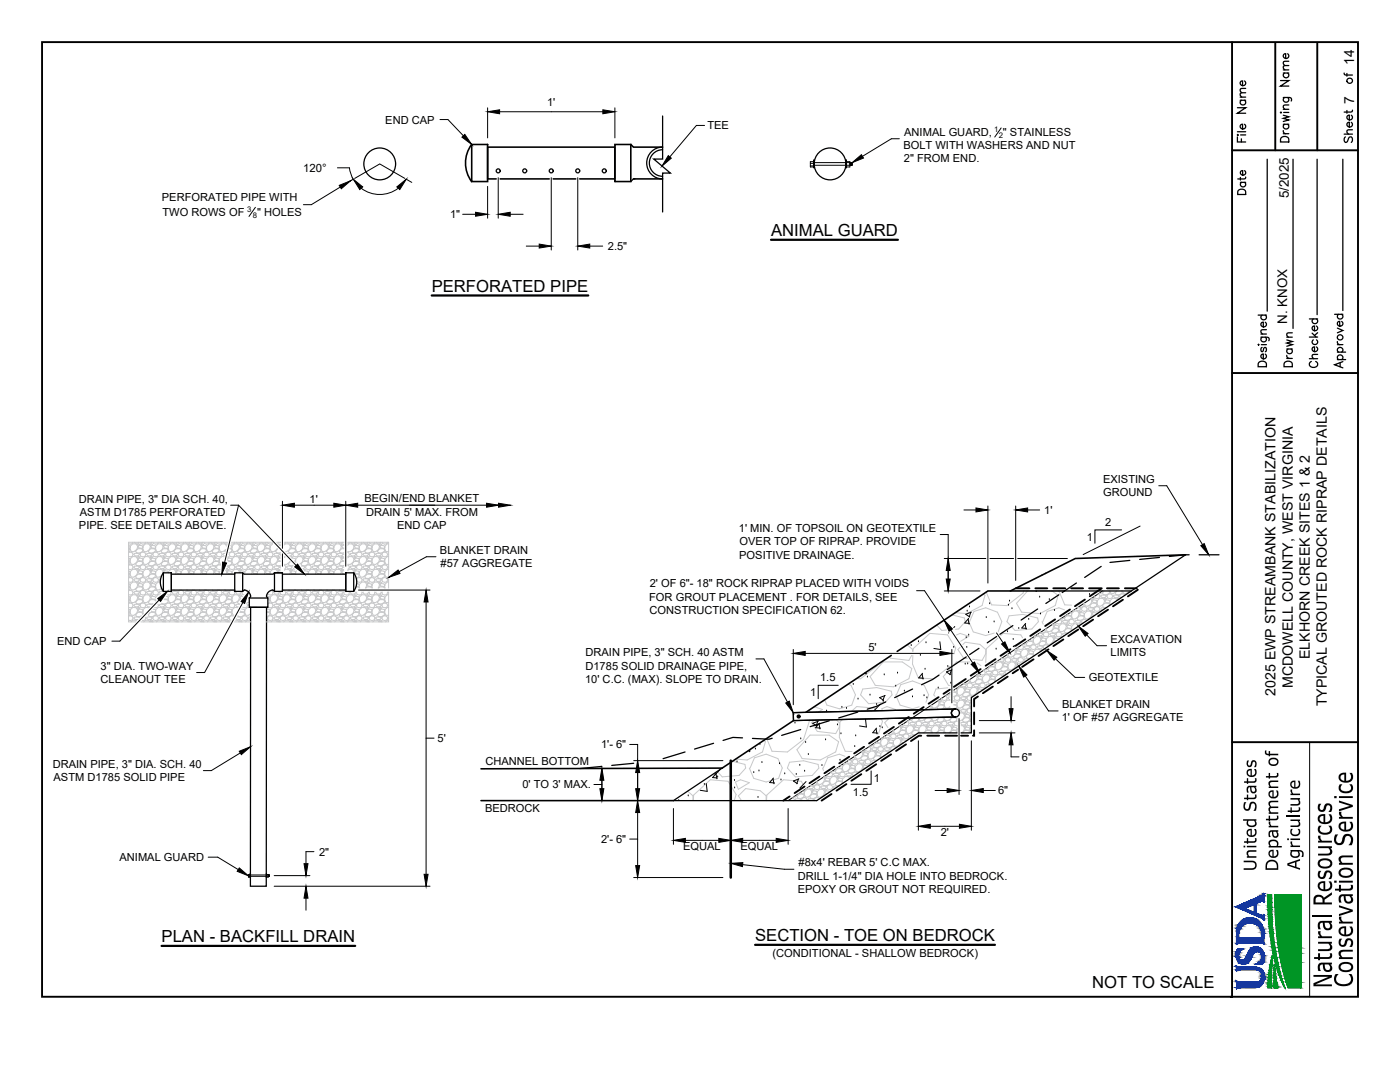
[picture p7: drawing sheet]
<svg xmlns="http://www.w3.org/2000/svg" width="279mm" height="216mm" viewBox="0 0 279 216" stroke-linecap="round" stroke-linejoin="round" font-family="sans-serif">
<defs><g id="words">
<g font-size="6.2">
<text x="265.8" y="197.2" transform="rotate(-90 265.8 197.2)">Natural Resources</text>
<text x="270" y="197" transform="rotate(-90 270 197)">Conservation Service</text>
</g>
<g font-size="4.9">
<text x="271.3" y="29.6" transform="rotate(-90 271.3 29.6)">Sheet of</text>
<text x="259.3" y="74.4" transform="rotate(-90 259.3 74.4)">Drawn</text>
</g>
<g font-size="4.4">
<text x="249.8" y="29.6" transform="rotate(-90 249.8 29.6)">File Name</text>
<text x="249.8" y="40.2" transform="rotate(-90 249.8 40.2)">Date</text>
</g>
<g font-size="4.2">
<text x="250.7" y="173.9" transform="rotate(-90 250.7 173.9)">United States</text>
<text x="255.1" y="173.9" transform="rotate(-90 255.1 173.9)">Department of</text>
<text x="259.5" y="173.6" transform="rotate(-90 259.5 173.6)">Agriculture</text>
</g>
<g font-size="3.3">
<text x="153.9" y="47.1">ANIMAL GUARD</text>
<text x="86.2" y="58.3">PERFORATED PIPE</text>
<text x="32.2" y="188">PLAN - BACKFILL DRAIN</text>
<text x="150.7" y="187.8">SECTION - TOE ON BEDROCK</text>
<text x="218" y="197.1">NOT TO SCALE</text>
</g>
<g font-size="2.8">
<text x="270.3" y="12.9" transform="rotate(-90 270.3 12.9)">14</text>
<text x="270.3" y="20.7" transform="rotate(-90 270.3 20.7)">7</text>
<text x="261.4" y="131.5" transform="rotate(-90 261.4 131.5)">ELKHORN CREEK SITES 1 &amp; 2</text>
<text x="258" y="137.3" transform="rotate(-90 258 137.3)">MCDOWELL COUNTY, WEST VIRGINIA</text>
<text x="254.6" y="138.9" transform="rotate(-90 254.6 138.9)">2025 EWP STREAMBANK STABILIZATION</text>
<text x="264.8" y="141" transform="rotate(-90 264.8 141)">TYPICAL GROUTED ROCK RIPRAP DETAILS</text>
</g>
<g font-size="2.7">
<text x="257.2" y="39.6" transform="rotate(-90 257.2 39.6)">5/2025</text>
<text x="256.9" y="64.6" transform="rotate(-90 256.9 64.6)">N. KNOX</text>
</g>
<text font-size="2.3" x="60.5" y="34.3">120°</text>
<g font-size="2.2">
<text x="109.2" y="21.1">1'</text>
<text x="76.9" y="24.6">END CAP</text>
<text x="141.2" y="25.8">TEE</text>
<text x="180.3" y="29.7">BOLT WITH WASHERS AND NUT</text>
<text x="180.5" y="27.2">ANIMAL GUARD,</text>
<text x="200.2" y="27.2">&quot; STAINLESS</text>
<text x="180.4" y="32.4">2&quot; FROM END.</text>
<text x="32.3" y="40.1">PERFORATED PIPE WITH</text>
<text x="32.4" y="43.1">TWO ROWS OF</text>
<text x="51.3" y="43.1">&quot; HOLES</text>
<text x="89.8" y="43.6">1&quot;</text>
<text x="121.3" y="49.9">2.5&quot;</text>
<text x="15.8" y="100.3">DRAIN PIPE, 3&quot; DIA SCH. 40,</text>
<text x="61.8" y="100.4">1'</text>
<text x="72.7" y="100.2">BEGIN/END BLANKET</text>
<text x="220.1" y="96.4">EXISTING</text>
<text x="220.2" y="99">GROUND</text>
<text x="15.8" y="105.6">PIPE. SEE DETAILS ABOVE.</text>
<text x="15.9" y="103">ASTM D1785 PERFORATED</text>
<text x="73.1" y="102.9">DRAIN 5' MAX. FROM</text>
<text x="79.3" y="105.6">END CAP</text>
<text x="147.5" y="106.1">1' MIN. OF TOPSOIL ON GEOTEXTILE</text>
<text x="208.4" y="102.6">1'</text>
<text x="216.9" y="107.9">1</text>
<text x="220.6" y="105">2</text>
<text x="87.8" y="110.5">BLANKET DRAIN</text>
<text x="87.9" y="113.2">#57 AGGREGATE</text>
<text x="147.5" y="111.5">POSITIVE DRAINAGE.</text>
<text x="147.6" y="108.8">OVER TOP OF RIPRAP. PROVIDE</text>
<text x="129.6" y="119.9">FOR GROUT PLACEMENT . FOR DETAILS, SEE</text>
<text x="129.7" y="117.2">2' OF 6&quot;- 18&quot; ROCK RIPRAP PLACED WITH VOIDS</text>
<text x="129.6" y="122.5">CONSTRUCTION SPECIFICATION 62.</text>
<text x="11.4" y="128.7">END CAP</text>
<text x="116.8" y="131">DRAIN PIPE, 3&quot; SCH. 40 ASTM</text>
<text x="173.3" y="130">5'</text>
<text x="221.6" y="128.3">EXCAVATION</text>
<text x="221.6" y="131">LIMITS</text>
<text x="20.1" y="136.4">CLEANOUT TEE</text>
<text x="20.1" y="133.7">3&quot; DIA. TWO-WAY</text>
<text x="116.8" y="136.3">10' C.C. (MAX). SLOPE TO DRAIN.</text>
<text x="116.8" y="133.6">D1785 SOLID DRAINAGE PIPE,</text>
<text x="163.7" y="136">1.5</text>
<text x="217.3" y="135.9">GEOTEXTILE</text>
<text x="161.7" y="138.9">1</text>
<text x="211.9" y="144">1' OF #57 AGGREGATE</text>
<text x="212" y="141.3">BLANKET DRAIN</text>
<text x="87.3" y="148.1">5'</text>
<text x="120" y="149.3">1'- 6&quot;</text>
<text x="10.5" y="153.3">DRAIN PIPE, 3&quot; DIA. SCH. 40</text>
<text x="10.7" y="155.9">ASTM D1785 SOLID PIPE</text>
<text x="96.9" y="152.7">CHANNEL BOTTOM</text>
<text x="174.4" y="156">1</text>
<text x="203.9" y="151.8">6&quot;</text>
<text x="96.8" y="162">BEDROCK</text>
<text x="104.3" y="157.3">0' TO 3' MAX.</text>
<text x="170.2" y="158.8">1.5</text>
<text x="199.2" y="158.5">6&quot;</text>
<text x="187.8" y="166.9">2'</text>
<text x="23.8" y="171.8">ANIMAL GUARD</text>
<text x="63.7" y="170.7">2&quot;</text>
<text x="120" y="168.2">2'- 6&quot;</text>
<text x="136.3" y="169.7">EQUAL</text>
<text x="147.8" y="169.7">EQUAL</text>
<text x="159.4" y="172.9">#8x4' REBAR 5' C.C MAX.</text>
<text x="159.2" y="178.2">EPOXY OR GROUT NOT REQUIRED.</text>
<text x="159.2" y="175.6">DRILL 1-1/4&quot; DIA HOLE INTO BEDROCK.</text>
<text x="154.2" y="190.9">(CONDITIONAL - SHALLOW BEDROCK)</text>
</g>
<g font-size="1.6">
<text x="198.4" y="26.4">1</text>
<text x="199.3" y="27.6">2</text>
<text x="49.4" y="42.3">3</text>
<text x="50.5" y="43.4">8</text>
</g>
</g></defs>
<!-- layer: J-DIM -->
<g fill="none" stroke="#000" stroke-width=".2">
<path d="M87.8 23.9h1.6M177.9 27.7h1.6M199.8 25.5l-1.3 1.8M51 41.4l-1.3 1.8M60.5 40.8h1.6M231.3 96.9h1.5M46 100.8h1.6M85.1 111.1h1.9M182.9 117.9h1.6M187.6 106.7h1.6v4.7M22.3 127.9h1.6M39.2 134.2h1.6"/>
<path d="M150.9 131.5h1.6M214.6 135.2h1.9M218.9 128.8h1.9M40.6 153.8h1.6M85 147.3h1.6M118.5 156.5h1.6M201.8 151h1.6M209.3 141.9h1.9M41.6 171h1.9M61.1 169.9h1.6M125.7 167.4h1.6M156.5 173.5h1.9"/>
</g>
<!-- layer: J-Hatch Subgrade -->
<g fill="#000" stroke="#000" stroke-width=".2">
<path d="M67.7 37l2.3-.9-1.9 1.6zM70.5 35.8l1.9 1.5-.6 .5zM79.2 37.3l1.9-1.5-1.3 2zM92.2 27.4l.6-.6 1.3 2zM97.3 22.3l2.4-.4v.8zM120.3 21.9l2.4 .4-2.4 .4zM133.4 31.1l.6 .5-1.9 1.5zM170.1 32.4l1.8-1.5 .4 .6zM94.9 42.4l2.4 .4-2.4 .3zM99.4 42.8l2.4-.4v.7zM107.6 48.7l2.4 .4-2.4 .4zM115.3 49.1l2.4-.4v.8z"/>
<path d="M31.5 119.4l1.9-1.4-1.4 2zM44.4 112.2l.8 .1-.9 2.3zM56.4 100.8l2.3-.4v.8zM58.8 113.1l.6-.5 1.3 2zM66.6 100.4l2.4 .4-2.4 .4zM69 100.8l2.4-.4v.8zM77.6 115.2l1.8-1.5 .4 .7zM97.1 100.4l2.4 .4-2.4 .4zM99.5 100.4l2.4 .4-2.4 .4zM189.2 111.4l.4 2.4h-.8zM188.8 115.5h.8l-.4 2.4zM194.8 101.4l2.4 .4-2.4 .4z"/>
<path d="M202.7 101.8l2.4-.4v.8zM239.6 108.9l.7-.4 .9 2.2zM49.6 118.1l-.8 2.3-.7-.4zM85 117.7l.4 2.4h-.8zM156.8 140.3l.7-.4 .8 2.3zM158.3 130.4l2.4-.4v.8zM187.6 130l2.4 .4-2.4 .4zM188.4 123.7l1.7 1.8-.7 .4zM193.8 132.5l.7-.4 1 2.2zM199.9 128.5l.6-.4 1 2.2zM203.3 132.9l1.6 1.8-.6 .4zM208.9 129.8l2 1.3-.5 .6z"/>
<path d="M215.2 125l1.9 1.4-.5 .5zM47.8 149.9l2.2-.9-1.8 1.6zM120.1 153.3l.4 2.4h-.8zM119.7 157.4h.8l-.4 2.4zM127.3 151.8l.4 2.4h-.8zM126.9 157.4h.8l-.4 2.4zM189 157.3l2.4 .4-2.4 .4zM193.9 157.7l2.3-.4v.8zM201.8 146.2l.4 2.4h-.8zM201.4 141.4h.8l-.4 2.4zM47.8 173.2l1.8 1.6-2.3-.9zM61.1 176.8l.4 2.4h-.8z"/>
<path d="M60.7 172.3h.8l-.4 2.4zM84.6 174.5h.8l-.4 2.3zM127.3 159.8l.4 2.3h-.8zM126.9 172.7h.8l-.4 2.4zM134.4 167.7l2.4-.4v.8zM143.5 167.3l2.3 .4-2.3 .4zM145.8 172.3l2.5-.2-.1 .8zM145.8 167.7l2.4-.4v.8zM154.9 167.3l2.4 .4-2.4 .4zM183.3 164.9l2.4-.4v.8zM191.5 164.5l2.4 .4-2.4 .4z"/>
</g>
<g fill="none" stroke="#000" stroke-width=".2">
<path d="M67.3 33.5h2.4l.2 .9 .6 1.4-1.1 .6M67.9 37.3l-5.8 3.5M70.8 35.6l5-2.9 5 2.9M72.1 37.6a6.1 6.1 0 0 0 7.4 0M81.1 35.8l1.1 .6M89.4 23.9l3.1 3.2M99.7 22.3h20.6M140.6 25h-1.6l-5.3 6.3M177.9 27.7l-5.8 3.5M92.3 42.8h2.6M101.8 42.8h2.6M105 49.1h2.6"/>
<path d="M117.7 49.1h2.6M232.8 96.9l7.2 11.8M31.8 119.7l-7.9 8.2M44.8 112.2l2.8-11.4 11.5 12M58.7 100.8h7.9M71.4 100.8h28.1M85.1 111.1l-5.5 3M184.5 117.9l3.9 5.8M189.2 111.4v6.5M192.4 101.8h2.4M205.1 101.8h2.4M48.5 120.2l-7.7 14"/>
<path d="M85 120.1v54.4M152.5 131.5l4.7 8.6M160.7 130.4h26.9M189.7 125.7l4.5 6.6M198.9 126.3l1.3 2M201.8 139v2.4M204.6 134.9l4.7 7M210.6 131.4l4 3.8M216.9 126.7l2 2.1M48 150.2l-5.8 3.6M120.1 153.3v6.5M127.3 151.8v8"/>
<path d="M186.6 157.7h2.4M196.2 157.7h2.4M201.8 148.6v2.4M43.5 171l4.1 2.5M61.1 169.9v2.4M61.1 179.2v2.4M127.3 162.1v10.6M136.8 167.7h6.7M148.2 172.5l8.3 1M148.2 167.7h6.7M185.7 164.9h5.8"/>
</g>
<!-- layer: 0 -->
<path d="M220 117.9l-29.6 19.8M189.6 138.2l-32.3 21.6" fill="none" stroke="#000" stroke-width=".2"/>
<!-- layer: 1.Text.Note -->
<g fill="none" stroke="#c7c8ca" stroke-width=".2">
<path d="M25.7 119l.3 .2v.5l.2 .5h.5l.6-.4 .2-.6M25.7 116.5l.3 .2v.5l.2 .5M25.7 114l.3 .1-.1 .4h-.2M25.7 111.4l.3 .2-.1 .4-.2-.1M25.7 108.9h.1M25.7 112.8l.3-.1 .4 .1 .1 .4-.1 .3M25.7 115.3l.3-.1 .4 .2 .1 .3-.1 .4M25.7 110.3l.3-.1 .4 .1 .2 .3M25.7 109.4h.2M25.7 109.5l.3 .2M25.7 112l.3 .2M25.7 114.6l.3 .2"/>
<path d="M25.7 117.1l.3 .2M25.7 119.6l.3 .3M25.8 108.9l.2 .2-.1 .3M26 119.9l-.1 .3-.2 .1M26 117.3l-.1 .4-.2 .1M26 114.8l-.1 .4-.2 .1M26 112.3l-.1 .3-.2 .1M26 109.7l-.1 .4-.2 .1M26 117.8l.4 .1M26 116.7l-.1 .3h-.2M26 119.2l-.1 .4-.2-.1M26 117.8l-.3 .1"/>
<path d="M26 114.1v.5l.2 .5M26.4 117.9l.1 .4-.1 .3-.4 .1-.3-.1M26.4 113.5l-.4 .2-.3-.1M26.4 116.1l-.4 .1-.3-.1M26.5 108.2l-.1 .3-.4 .1-.3-.1M26.5 110.6l-.1 .4-.4 .1-.3-.1M26.6 111l-.6 .6v.5l.2 .5h.5l.6-.4M26.6 108.5l-.6 .5v.6l.2 .4 .5 .1 .6-.5 .2-.6M26.6 118.6l-.6 .6M26.6 116.1l-.6 .5M26.6 113.5l-.6 .6M26.6 118.7h.6l.3 .5"/>
<path d="M26.6 116.1l.6 .1 .3 .4M26.6 113.6h.6l.3 .5M26.6 111.1h.6l.3 .5M26.6 108.5l.6 .1 .3 .4M26.8 115.5l-.1 .2 .3 .3h.6l.2-.3M26.8 113l-.1 .2 .3 .3 .6-.1 .2-.2M26.8 110.4l-.1 .2 .3 .3h.6l.2-.3M26.8 115.5h.5l.5 .1v.1M27.1 115.1l.4-.5h.7l.3 .2-.1 .4-.5 .2M27.1 117.6l.4-.5h.7l.3 .2-.1 .4-.5 .3M27.1 117.6l.2 .3 .6 .1M27.1 115.1l.2 .3h.6"/>
<path d="M27.1 112.5l.2 .3 .6 .1M27.1 110l.2 .3 .6 .1M27.3 114.7l-.6 .5-.5-.1M27.3 117.3l-.6 .4h-.5M27.3 112.9l-.5 .1M27.3 110.4h-.5M27.3 112.9l.5 .2v.1M27.3 110.4l.5 .1v.1M27.5 118.7l.4 .1-.3 .2zM27.5 116.2h.4l-.3 .3zM27.5 113.7h.4l-.3 .2zM27.5 111.1h.4l-.3 .3z"/>
<path d="M27.5 108.6h.4l-.3 .2zM27.5 111.6l-.2 .6M27.5 114.1l-.2 .6M27.5 116.6l-.2 .7M27.7 108.2l-.1 .2h-.6l-.2-.2M27.8 119.5l-.2-.3 .2-.2h.5l.2 .2v.5M27.8 117l-.2-.3 .2-.3 .5 .1 .2 .2v.5M27.8 114.4l.6 .1 .1-.4-.7-.2-.2 .2 .2 .3M27.8 111.9l.6 .1 .1-.4-.7-.3-.2 .3 .2 .3M27.8 109.3l.6 .1M27.8 118.3v-.2l-.5-.1-.5 .1-.1 .2 .3 .3 .6-.1 .2-.2M28 108.2l.1 .2 .4 .2 .5-.1v-.3"/>
<path d="M28.2 109.5h-.7l-.4 .5M28.2 112h-.7l-.4 .5M28.2 109.5l.3 .2-.1 .4-.5 .3M28.2 112l.3 .2-.1 .4-.5 .3M28.3 108.9l-.5-.1-.2 .3 .2 .3M28.3 108.9l.2 .2-.1 .3M28.5 119.9l-.1 .3-.5 .3M28.5 119.9l-.3-.2h-.7l-.4 .5M28.5 117.8l-.4 .1-.1 .4 .1 .3 .4 .1 .5-.1 .1-.3-.2-.4M28.5 117.8l.4 .1M28.5 116.7l-.1 .3h-.6M28.5 119.2l-.1 .4-.6-.1"/>
<path d="M28.5 114.1v.5M28.5 111.6v.5M28.5 109v.6M28.5 112.1l.2 .5h.6l.5-.4M28.5 114.6l.2 .5M28.5 117.2l.2 .5M29 113.5l.1-.3-.2-.3-.4-.2-.4 .1-.1 .4 .1 .3 .4 .2 .5-.2M29 116.1l.1-.4-.2-.3-.4-.2-.4 .2-.1 .3 .1 .4 .4 .1 .5-.1M29.1 110.6l-.2-.3-.4-.1-.4 .1-.1 .3 .1 .4 .4 .1 .5-.1 .1-.4M29.1 118.6l-.6 .6M29.1 116.1l-.6 .5M29.1 113.5l-.6 .6"/>
<path d="M29.1 111l-.6 .5M29.1 108.5l-.6 .5M29.1 118.7h.6l.3 .5M29.1 116.1l.6 .1 .3 .4M29.1 113.6h.6l.3 .5M29.1 111.1h.6l.3 .5M29.1 108.5l.6 .1 .3 .4M29.3 115.5v.2l.2 .3h.6l.3-.3M29.3 113v.2l.2 .3 .6-.1 .3-.2M29.3 110.4v.2l.2 .3h.6l.3-.3M29.3 115.5h.5l.5 .1 .1 .1M29.6 117.6l.2 .3 .6 .1 .5-.3 .1-.4-.3-.2h-.7l-.4 .5"/>
<path d="M29.6 115.1l.2 .3h.6l.5-.3 .1-.3-.3-.2h-.7l-.4 .5M29.8 114.7l-.5 .5-.6-.1M29.8 117.3l-.5 .4h-.6M29.8 112.9l-.5 .1M29.8 110.4h-.5M29.8 112.9l.5 .2 .1 .1M29.8 110.4l.5 .1 .1 .1M30 118.7l.5 .1-.4 .2zM30 116.2h.5l-.4 .3zM30 113.7h.5l-.4 .2zM30 111.1h.5l-.4 .3zM30 108.6h.5l-.4 .2z"/>
<path d="M30 109l-.2 .6-.5 .5-.6-.1-.2-.4M30 119.2l-.2 .6-.5 .4h-.6l-.2-.5M30 111.6l-.2 .6M30 114.1l-.2 .6M30 116.6l-.2 .7M30.3 108.2l-.2 .2h-.6l-.1-.2M30.3 117l-.2-.3 .3-.3 .5 .1 .2 .2v.5M30.3 111.9l.6 .1 .2-.4-.2-.2-.5-.1-.3 .3 .2 .3M30.3 114.4l.6 .1 .2-.4-.2-.1-.5-.1-.3 .2 .2 .3M30.3 109.3l.6 .1M30.3 119.5h.7M30.4 118.3l-.1-.2-.5-.1-.5 .1v.2l.2 .3 .6-.1 .3-.2"/>
<path d="M30.5 108.2l.1 .2 .5 .2 .4-.1 .1-.3M30.7 109.5h-.7l-.4 .5M30.7 112h-.7l-.4 .5M30.7 112l.3 .3-.1 .3-.5 .3-.6-.1-.2-.3M30.7 109.5l.3 .2-.1 .4-.5 .3-.6-.1-.2-.3M30.9 108.9l-.5-.1-.3 .3 .2 .3M30.9 108.9l.2 .2-.2 .3M31 119.9h.1M31.1 119.6v.1M31.1 119.9l-.4-.2h-.7l-.4 .5M31.1 116.7l-.2 .4-.6-.1M31.1 117.8l.4 .1"/>
<path d="M31.1 117.8l-.4 .1-.2 .4 .1 .3 .5 .1 .4-.1 .1-.3-.1-.4M31.1 119.3l-.2-.3h-.5l-.3 .2 .2 .3M31.1 114.1v.5M31.1 111.6v.5M31.1 109v.6M31.1 112.1l.2 .5h.5l.6-.4M31.1 114.6l.2 .5M31.1 117.2l.2 .5M31.1 119.7v.1M31.5 113.5l.1-.3-.1-.3-.4-.2-.4 .1-.2 .4 .1 .3 .5 .2 .4-.2M31.5 116.1l.1-.4-.1-.3-.4-.2-.4 .2-.2 .3 .1 .4 .5 .1 .4-.1M31.6 110.6l-.1-.3-.4-.1-.4 .1-.2 .3 .1 .4 .5 .1 .4-.1 .1-.4"/>
<path d="M31.6 118.6l-.5 .6M31.6 116.1l-.5 .5M31.6 113.5l-.5 .6M31.6 111l-.5 .5M31.6 108.5l-.5 .5M31.7 118.7h.1M31.7 113.6h.6l.2 .5M31.7 111.1h.6l.2 .5M31.7 108.5l.6 .1 .2 .4M31.7 116.1l.3 .1M31.9 115.5l-.1 .2 .2 .2M32.1 115.5h-.2"/>
<path d="M32.2 115.1h.1M32.2 117.6l.1 .3h.3M32.2 115l-.1 .1M32.2 117.4l-.4 .3h-.5M32.3 117.5l-.2 .1M32.3 114.8l-.5 .4-.5-.1M32.4 112.9l-.5 .1M32.4 110.4h-.5M32.4 112.9l.5 .2v.1l-.2 .2-.6 .1-.3-.3 .1-.2M32.4 110.4l.5 .1v.1l-.2 .3h-.6l-.3-.3 .1-.2M32.5 113.7h.5l-.4 .2zM32.5 111.1h.5l-.4 .3z"/>
<path d="M32.5 108.6h.5l-.4 .2zM32.6 114.1l-.2 .5M32.6 109l-.2 .6-.6 .5-.5-.1-.2-.4M32.6 111.6l-.2 .6M32.6 118.1h-.7l-.1 .2 .2 .2M32.8 119.7h.5M32.8 108.2l-.1 .2h-.6l-.2-.2M32.9 109.3l.6 .1M33.1 108.2l.1 .2 .4 .2 .4-.1 .1-.3M33.2 119l.2 .1M33.3 112h-.7l-.5 .5M33.3 112l.3 .3-.1 .3-.6 .3-.6-.1-.1-.3"/>
<path d="M33.3 109.5l.3 .2-.1 .4-.6 .3-.6-.1-.1-.3 .4-.5h.7M33.3 119.6l.3 .3M33.4 114l-.5-.1-.3 .2 .1 .2M33.4 111.4l-.5-.1-.3 .3 .2 .3M33.4 108.9l-.5-.1-.3 .3 .2 .3M33.4 119l.2 .2v.5M33.4 114l.2 .1M33.4 111.4l.2 .2M33.4 108.9l.2 .2M33.6 119.9l-.1 .3-.6 .3-.6-.1M33.6 111.6l-.1 .4-.6-.1M33.6 119.2l-.1 .4-.6-.1"/>
<path d="M33.6 109.1l-.1 .3M33.6 114.1v.2v-.2M33.6 111.6v.5M33.6 109v.6M33.6 112.1l.2 .5h.5l.6-.4M34 113.5l.2-.3-.2-.3-.4-.2-.4 .1-.2 .4 .2 .3 .4 .2 .4-.2M34.1 118l.1 .3-.2 .3-.6 .1M34.2 110.6l-.2-.3-.4-.1-.4 .1-.2 .3 .2 .4 .4 .1 .4-.1 .2-.4M34.2 118.6l-.6 .6M34.2 113.5l-.6 .6M34.2 111l-.6 .5M34.2 108.5l-.6 .5"/>
<path d="M34.2 118.7h.6l.3 .5M34.2 113.6h.6l.3 .5M34.2 111.1h.6l.3 .5M34.2 108.5l.6 .1 .3 .4M34.4 118.1l.5-.1 .5 .1v.2l-.2 .2-.6 .1-.3-.3zM34.9 112.9l-.5 .1M34.9 110.4h-.5M34.9 112.9l.5 .2v.1l-.2 .2-.6 .1-.3-.3 .1-.2M34.9 110.4l.5 .1v.1l-.2 .3h-.6l-.3-.3 .1-.2M35.1 118.7l.5 .1-.4 .2zM35.1 113.7h.5l-.4 .2zM35.1 111.1h.5l-.4 .3z"/>
<path d="M35.1 108.6h.5l-.4 .2zM35.1 114.1l-.1 .5M35.1 109l-.2 .6-.6 .5-.5-.1-.2-.4M35.1 119.2l-.2 .6-.6 .4h-.5l-.2-.5M35.1 111.6l-.2 .6M35.3 108.2l-.1 .2h-.6l-.2-.2M35.4 109.3l.6 .1M35.6 108.2l.1 .2 .4 .2 .5-.1 .1-.3M35.8 119.7h-.7l-.4 .5 .2 .3h.6l.5-.3 .1-.3M35.8 112h-.7l-.4 .5M35.8 112l.3 .3-.1 .3-.5 .3-.6-.1-.2-.3M35.8 109.5l.3 .2-.1 .4-.5 .3-.6-.1-.2-.3 .4-.5h.7"/>
<path d="M35.8 119.6l.3 .3M35.9 117.7l-.4 .3-.6-.1-.1-.2M35.9 119.1l-.5-.1-.2 .2 .2 .3M35.9 114l-.5-.1-.2 .2 .2 .3M35.9 111.4l-.5-.1-.2 .3 .2 .3M35.9 108.9l-.5-.1-.2 .3 .2 .3M36 119l.2 .2-.1 .5M36 114l.2 .1M36 111.4l.2 .2M36 108.9l.2 .2M36.1 117.8l-.4 .1-.1 .4 .1 .3 .4 .1 .5-.1 .1-.3-.1-.4M36.1 117.8l.5 .1"/>
<path d="M36.1 111.6l-.1 .4-.6-.1M36.1 114.1l-.1 .4-.6-.1M36.1 119.2l-.1 .4-.6-.1M36.1 109.1l-.1 .3M36.2 114.1l-.1 .5M36.2 111.6l-.1 .5M36.2 109l-.1 .6M36.2 109.6l.2 .4M36.2 112.1l.2 .5M36.2 119.7l.2 .5M36.6 113.5l.1-.3-.1-.3-.5-.2-.4 .1-.1 .4 .1 .3 .4 .2 .5-.2M36.7 110.6l-.1-.3-.5-.1-.4 .1-.1 .3 .1 .4 .4 .1 .5-.1 .1-.4"/>
<path d="M36.7 118.6l-.6 .6M36.7 113.5l-.6 .6M36.7 111l-.6 .5M36.7 108.5l-.6 .5M36.8 118.7h.5l.3 .5M36.8 113.6h.5l.3 .5M36.8 111.1h.5l.3 .5M36.8 108.5l.5 .1 .3 .4M37 118.1l.4-.1 .6 .1v.2l-.2 .2-.6 .1-.3-.3zM37.2 112.5l.2 .3M37.3 117.7l.1 .2M37.4 109.6l-.5 .5h-.6"/>
<path d="M37.4 112.2l-.5 .4h-.6M37.4 119.8l-.5 .4h-.6M37.4 112.9l-.4 .1M37.4 110.4h-.4M37.4 112.9l.6 .2v.1l-.2 .2-.6 .1-.3-.3 .1-.2M37.4 110.4l.6 .1v.1l-.2 .3h-.6l-.3-.3 .1-.2M37.6 118.7l.5 .1-.4 .2zM37.6 113.7h.5l-.4 .2zM37.6 111.1h.5l-.4 .3zM37.6 108.6h.5l-.4 .2zM37.7 114.1l-.2 .5M37.7 109l-.2 .7"/>
<path d="M37.7 111.6l-.2 .6M37.7 119.2l-.2 .6M37.9 108.2l-.1 .2h-.6l-.2-.2M37.9 119.5l-.2-.3 .3-.2h.5l.2 .2v.5M37.9 109.3l.7 .1M38.2 108.2l.1 .2 .4 .2 .4-.1 .1-.3M38.3 119.7h-.6l-.5 .5 .2 .3M38.3 109.5h-.6l-.5 .5 .2 .3M38.3 112h-.6l-.5 .5M38.3 109.5l.4 .2-.1 .4-.6 .3-.6-.1M38.3 112l.4 .2-.1 .4-.6 .3-.6-.1M38.3 119.6l.4 .3"/>
<path d="M38.5 117.7l-.5 .3-.6-.1M38.5 108.9l-.5-.1-.3 .3 .2 .3M38.5 108.9l.2 .2M38.7 119.9l-.1 .3-.6 .3h-.6M38.7 117.8l-.4 .1-.2 .4 .2 .3 .4 .1 .4-.1 .1-.3-.1-.4M38.7 117.8l.4 .1M38.7 111.6l-.1 .4-.7-.1M38.7 114.1l-.1 .4-.7-.1M38.7 119.2l-.1 .4-.7-.1M38.7 109.1l-.1 .3M38.7 114.1v.5M38.7 111.6v.5"/>
<path d="M38.7 109v.6M38.7 109.6l.2 .4 .5 .1 .6-.5M38.7 112.1l.2 .5h.5l.6-.4M38.7 119.7l.2 .5h.5l.6-.4M38.7 114.1l-.7-.2-.3 .2 .2 .3M38.7 111.6l-.7-.3-.3 .3 .2 .3M39.1 113.5l.2-.3-.2-.3-.4-.2-.4 .1-.2 .4 .2 .3 .4 .2 .4-.2M39.3 110.6l-.2-.3-.4-.1-.4 .1-.2 .3 .2 .4 .4 .1 .4-.1 .1-.4M39.3 118.6l-.6 .6M39.3 113.5l-.6 .6M39.3 111l-.6 .5M39.3 108.5l-.6 .5"/>
<path d="M39.3 118.7h.6M39.3 113.6h.6M39.3 111.1h.6M39.3 108.5l.6 .1M39.5 118.1l.5-.1 .5 .1v.2l-.2 .2-.6 .1-.3-.3zM39.8 112.5l.2 .3M39.8 117.7l.2 .2M39.9 118.7l.3 .5M39.9 113.6l.3 .5M39.9 111.1l.3 .5M39.9 108.6l.3 .4M40 112.9l-.5 .1"/>
<path d="M40 110.4h-.5M40 112.9l.5 .2v.1l-.2 .2-.6 .1-.3-.3 .1-.2M40 110.4l.5 .1v.1l-.2 .3h-.6l-.3-.3 .1-.2M40.2 118.7l.4 .1-.3 .2zM40.2 113.7h.4l-.3 .2zM40.2 111.1h.4l-.3 .3zM40.2 108.6h.4l-.3 .2zM40.2 109l-.2 .7M40.2 111.6l-.2 .6M40.2 119.2l-.2 .6M40.2 114.1l-.2 .5M40.4 108.2l-.1 .2h-.6l-.2-.2"/>
<path d="M40.5 119.5l-.2-.3 .2-.2 .7 .2v.5l.2 .5h.6l.5-.4M40.5 114.4l.6 .1 .1-.4-.7-.2-.2 .2 .2 .3M40.5 111.9l.6 .1 .1-.4-.7-.3-.2 .3 .2 .3M40.5 109.3l.6 .1M40.7 108.2l.1 .2 .4 .2 .5-.1v-.3M40.9 109.5h-.7l-.4 .5 .2 .3M40.9 112h-.7l-.4 .5M40.9 109.5l.3 .2-.1 .4-.5 .3-.7-.1M40.9 112l.3 .2-.1 .4-.5 .3-.7-.1M41 117.7l-.4 .3-.7-.1M41 108.9l-.5-.1-.2 .3 .2 .3M41 108.9l.2 .2-.1 .3"/>
<path d="M41.2 119.9l-.1 .3-.5 .3h-.7M41.2 119.9l-.3-.2h-.7l-.4 .5 .2 .3M41.2 117.8l-.4 .1-.1 .4 .1 .3 .4 .1 .5-.1 .1-.3M41.2 117.8l.4 .1M41.2 119.2l-.1 .4-.6-.1M41.2 114.1v.5M41.6 110.3l-.4-.1-.4 .1-.1 .3 .1 .4 .4 .1 .5-.1 .1-.4M41.6 112.9l-.4-.2-.4 .1-.1 .4 .1 .3 .4 .2 .5-.2M41.6 110.3l.2 .3M41.6 112.8l.2 .4M41.6 117.9l.2 .3M41.8 113.2l-.1 .3"/>
<path d="M41.8 111l-.6 .6v.5l.2 .5h.6l.5-.4M41.8 108.5l-.6 .5v.6l.2 .4 .6 .1 .5-.5M41.8 118.6l-.6 .6M41.8 113.5l-.6 .6M41.8 118.7h.6M41.8 113.6h.6M41.8 111.1h.6M41.8 108.5l.6 .1M42 118.1l.5-.1 .5 .1 .1 .2-.3 .2-.6 .1-.2-.3zM42.3 112.5l.2 .3M42.4 117.7l.1 .2M42.4 118.7l.3 .5"/>
<path d="M42.4 113.6l.3 .5M42.4 111.1l.3 .5M42.4 108.6l.3 .4M42.5 112.9l-.5 .1M42.5 110.4h-.5M42.5 112.9l.5 .2 .1 .1-.3 .2-.6 .1-.2-.3v-.2M42.5 110.4l.5 .1 .1 .1-.3 .3h-.6l-.2-.3v-.2M42.7 118.7l.5 .1-.4 .2zM42.7 113.7h.5l-.4 .2zM42.7 111.1h.5l-.4 .3zM42.7 108.6h.5l-.4 .2zM42.7 109l-.2 .7"/>
<path d="M42.7 111.6l-.2 .6M42.7 119.2l-.2 .6M42.7 114.1l-.1 .5M43 108.2l-.2 .2h-.6l-.1-.2M43 114.4l.6 .1 .2-.4-.7-.2-.3 .2 .2 .3M43 111.9l.6 .1 .2-.4-.7-.3-.3 .3 .2 .3M43 109.3l.6 .1M43.2 108.2l.1 .2 .5 .2 .4-.1 .1-.3M43.4 109.5h-.7l-.4 .5 .2 .3M43.4 112h-.7l-.4 .5M43.4 109.5l.4 .2-.2 .4-.5 .3-.6-.1M43.4 112l.4 .2-.2 .4-.5 .3-.6-.1"/>
<path d="M43.5 117.7l-.4 .3-.6-.1M43.6 108.9l-.5-.1-.3 .3 .2 .3M43.6 108.9l.2 .2-.2 .3M43.7 119.9l-.1 .3-.5 .3h-.6M43.8 119.9l-.4-.2h-.7l-.4 .5 .2 .3M43.8 117.8l.4 .1M43.8 119.2l-.2 .4-.6-.1M43.8 117.8l-.4 .1-.2 .4 .1 .3 .5 .1 .4-.1 .1-.3M43.8 114.1v.5M43.9 113.9l-.1 .2M44 112.8l-.2-.1-.4 .1-.2 .4 .1 .3 .6 .1M44.2 110.3l-.4-.1-.4 .1-.2 .3 .1 .4 .5 .1 .4-.1 .1-.4"/>
<path d="M44.2 110.3l.1 .3M44.2 117.9l.1 .3M44.3 111l-.5 .6v.5l.2 .5M44.3 108.5l-.5 .5v.6l.2 .4 .5 .1 .6-.4M44.3 118.6l-.5 .6M44.4 118.7h.6M44.4 108.5l.6 .1M44.4 111.1h.3M44.6 118.1l.5-.1 .5 .1v.2l-.2 .2-.6 .1-.3-.3zM44.6 110.4l-.1 .2 .2 .3M44.6 108.2l.2 .2h.6M44.9 110.4h-.3"/>
<path d="M44.9 117.7l.1 .2M45 118.7l.3 .5-.2 .6-.6 .4h-.5l-.2-.5v-.5l-.2-.2h-.5l-.3 .2 .2 .3M45 108.6l.2 .4M45 109.8l-.1 .2v.1M45 113.8l.3 .3-.2 .5M45.2 118.7l.5 .1-.4 .2zM45.2 113.7h.5l-.4 .2zM45.3 108.5v.2M45.4 113l.2 .2-.4 .3M45.4 111.7l.1 .2M45.4 111.5l.2-.2 .5 .1 .2 .2-.1 .4M45.4 108.2h-19.7v15.9h1.4"/>
<path d="M45.5 111.1h.2l-.2 .2M45.5 114.4l-.2-.3 .3-.2 .7 .2-.1 .4M45.6 111.9l.6 .1M45.6 114.4l.6 .1M45.6 119.5l.6 .1M45.6 112h.4M45.9 109.5h.1M45.9 109.4h.3M46 109.5l.3 .2-.1 .4-.5 .2M46 112l.3 .2-.1 .4-.8 .3M46.1 108.9h.1M46.1 117.7l-.5 .3-.6-.1"/>
<path d="M46.1 108.9l.2 .2-.1 .3M46.2 108.2h8M46.3 119.9l-.1 .3-.6 .3h-.6M46.3 119.9l-.3-.2h-.7l-.4 .5 .1 .3M46.3 117.8l-.4 .1-.2 .4 .2 .3 .4 .1 .4-.1 .2-.3-.2-.4M46.3 117.8l.4 .1M46.3 119.2l-.1 .4M46.3 114.1v.5M46.7 110.3l-.4-.1-.4 .1-.2 .3 .2 .4 .4 .1 .4-.1 .2-.4M46.7 112.9l-.4-.2-.4 .1-.2 .4 .2 .3 .4 .2 .4-.2M46.7 112.8l.2 .4-.2 .3M46.7 110.3l.2 .3"/>
<path d="M46.8 108.2l-.1 .3h-.6M46.9 111l-.6 .6v.5l.2 .5h.5l.6-.4M46.9 108.5l-.6 .5v.6l.2 .4 .5 .1 .6-.5 .2-.6-.3-.4M46.9 118.6l-.6 .6M46.9 113.5l-.6 .6M46.9 118.7h.6M46.9 113.6h.6M46.9 111.1h.6M46.9 108.5l.6 .1M47.1 118.1l.5-.1 .5 .1v.2l-.2 .2-.6 .1-.3-.3zM47.5 118.7l.3 .5-.2 .6-.6 .4h-.5l-.2-.5v-.5l-.2-.2h-.5l-.3 .2 .2 .3M47.5 111.1l.3 .5-.2 .6"/>
<path d="M47.5 113.6l.3 .5v.2M47.6 112.9l-.5 .1M47.6 110.4h-.5M47.6 112.9l.5 .2v.1l-.2 .2-.6 .1-.3-.3 .1-.2M47.6 110.4l.5 .1v.1l-.2 .3h-.6l-.3-.3 .1-.2M47.8 118.7l.5 .1-.4 .2zM47.8 113.7h.5l-.4 .2zM47.8 111.1h.5l-.4 .3zM47.8 108.6h.5l-.4 .2zM47.9 119.7l-.5 .5M48 114.3l-.1-.2 .2-.2 .6 .1 .2 .1-.2 .4M48 108.2l-.1 .2h-.6l-.2-.2"/>
<path d="M48.1 111.9l-.2-.3 .2-.3 .8 .3-.2 .4M48.1 109.3l.6 .1M48.1 111.9l.6 .1M48.3 110.6l.1 .4 .4 .1 .5-.1 .1-.4M48.3 113.2l.1 .3 .4 .2 .5-.2M48.3 118.3l.1 .3 .3 .1M48.3 113.2l.1-.4 .4-.1 .5 .1 .1 .4-.1 .3M48.3 108.2l.1 .2 .4 .2 .5-.1 .1-.3M48.4 118l-.1 .3M48.4 119h-.3l-.2 .2 .1 .3M48.5 109.5h-.7l-.4 .5M48.5 112h-.7l-.4 .5"/>
<path d="M48.5 112l.3 .3-.1 .3-.5 .3-.6-.1-.2-.3M48.5 109.5l.3 .2-.1 .4-.5 .3-.6-.1-.2-.3M48.6 114.5h.1M48.6 108.9l-.5-.1-.2 .3 .2 .3M48.7 108.9l.2 .2-.2 .3M48.8 117.8l.5 .1M48.8 117.8l-.2 .1M48.9 114.1l-.1 .5M49.4 110.6l-.1-.3-.5-.1-.4 .1-.1 .3M49.4 111l-.5 .6-.1 .5 .3 .5h.5l.5-.4M49.4 108.5l-.5 .5-.1 .6 .3 .4 .5 .1 .5-.5 .3-.6-.4-.4M49.4 113.5l-.6 .6"/>
<path d="M49.5 113.6h.6M49.5 111.1h.6M49.5 108.5l.6 .1M49.8 118.7h.2M49.9 118.6h.1M49.9 112.5l.2 .3 .6 .1M49.9 110l.2 .3 .6 .1M50 111.1l.4 .5-.2 .6M50 113.6l.4 .5-.2 .5M50.1 112.9l-.4 .1M50.1 110.4h-.4M50.1 112.9l.6 .2v.1l-.2 .2-.6 .1-.3-.3 .1-.2"/>
<path d="M50.1 110.4l.6 .1v.1l-.2 .3h-.6l-.3-.3 .1-.2M50.3 111.1l.1 .3 .4-.3h-.5M50.3 113.7h.5l-.4 .2-.1-.2M50.3 108.6h.5l-.4 .2-.1-.2M50.6 108.2l-.1 .2h-.6l-.2-.2M50.6 114.4l-.2-.3 .3-.2 .7 .2-.1 .4M50.6 111.9l-.2-.3 .3-.3 .7 .3-.1 .4M50.6 109.3l.7 .1M50.6 111.9l.7 .1M50.6 114.4l.7 .1M50.8 110.6l.2 .4 .4 .1 .4-.1 .1-.4M50.8 113.2l.2 .3 .4 .2 .4-.2"/>
<path d="M50.8 113.2l.2-.4 .4-.1 .4 .1 .1 .4-.1 .3M50.9 108.2l.1 .2 .4 .2 .4-.1 .1-.3M51 109.5h-.6l-.5 .5M51 112h-.6l-.5 .5M51 109.5l.4 .2M51 112l.4 .2M51.2 108.9l-.5-.1-.3 .3 .2 .3M51.2 108.9l.2 .2-.1 .3M51.3 112.6l-.6 .3M51.3 110.1l-.6 .3M51.4 112.3l-.1 .3M51.4 109.7l-.1 .4"/>
<path d="M51.4 114.1v.5M52 110.6l-.2-.3-.4-.1-.4 .1-.2 .3M52 111l-.6 .6v.5l.2 .5h.5l.6-.4M52 108.5l-.6 .5v.6l.2 .4 .5 .1 .6-.5 .2-.6-.3-.4-.6-.1M52 113.5l-.6 .6M52 111.1h.6l.3 .5-.2 .6M52 113.6h.6l.3 .5-.2 .5M52.7 112.9l-.5 .1M52.7 110.4h-.5M52.7 112.9l.5 .2v.1l-.2 .2-.6 .1-.3-.3 .1-.2M52.7 110.4l.5 .1v.1l-.2 .3h-.6l-.3-.3 .1-.2M52.9 111.1l.1 .3 .3-.3h-.4"/>
<path d="M52.9 113.7h.4l-.3 .2-.1-.2M52.9 108.6h.4l-.3 .2-.1-.2M53.1 108.2l-.1 .2h-.6l-.2-.2M53.2 114.4l.6 .1 .1-.4-.7-.2-.2 .2 .2 .3M53.2 111.9l.6 .1 .1-.4-.7-.3-.2 .3 .2 .3M53.2 109.3l.6 .1M53.2 119h.5l.2 .2v.5l.2 .5h.6l.5-.4 .2-.6M53.2 118.7l.1 .1-.1 .1M53.4 110.6l.1 .4 .4 .1 .5-.1 .1-.4M53.4 113.2l.1 .3 .4 .2 .5-.2M53.4 113.2l.1-.4 .4-.1 .4 .1 .2 .4-.1 .3M53.4 108.2l.1 .2 .4 .2 .5-.1"/>
<path d="M53.5 119.7l.4 .2M53.6 109.5h-.7l-.4 .5M53.6 112h-.7l-.4 .5M53.6 109.5l.3 .2M53.6 112l.3 .2M53.7 108.9l-.5-.1-.2 .3 .2 .3M53.7 108.9l.2 .2-.1 .3M53.9 112.3l-.1 .3-.5 .3-.6-.1-.2-.3M53.9 109.7l-.1 .4-.5 .3-.6-.1-.2-.3M53.9 119.9l-.1 .3-.3 .2M53.9 119.2l-.1 .4-.3-.1M53.9 114.1v.5"/>
<path d="M54 117.8l.3 .1M54.3 117.9l.2 .4-.1 .3-.5 .1-.4-.1-.1-.2M54.4 108.4h.1M54.4 108.5l-.5 .5v.6l.2 .4 .6 .1 .6-.7M54.5 110.6l-.2-.3-.4-.1-.4 .1-.1 .3M54.5 111l-.6 .6v.5l.2 .5h.6l.5-.4M54.5 118.6l-.6 .6M54.5 113.5l-.6 .6M54.5 118.7h.6l.3 .5M54.5 113.6h.6l.3 .5M54.5 111.1h.6l.3 .5M54.7 113v.2l.2 .3 .6-.1 .3-.2"/>
<path d="M54.7 110.4v.2l.2 .3h.6l.3-.3M55 112.5l.2 .3h.8M55 110l.2 .3h.8M55.2 108.2h.8M55.2 112.9l-.5 .1M55.2 110.4h-.5M55.2 112.9l.5 .2 .1 .1M55.2 110.4l.5 .1 .1 .1M55.4 109.5l-.4 .5M55.4 118.7l.5 .1-.4 .2zM55.4 113.7h.5l-.4 .2zM55.4 111.1h.5l-.4 .3z"/>
<path d="M55.4 111.6l-.2 .6M55.4 114.1v.2M55.5 108.5l.4 .1-.2 .1M55.7 108.2l-.3 .2M55.7 119.5l-.2-.3 .3-.2h.5l.2 .2v.5M55.7 111.9h.3M55.8 108.8h.2M55.8 118.3l-.1-.2-.5-.1-.5 .1v.2l.2 .3 .6-.1 .3-.2M55.9 110.6l.1 .2M55.9 113.2l.1 .2M55.9 108.2l.1 .1M56 110.5l-.1 .1"/>
<path d="M56 113l-.1 .2M56 113.9h-.2l-.3 .2 .1 .2M56 111.4l-.2-.1-.3 .3 .2 .3M56 112h-.6l-.4 .5M56 118l-.1 .3M56.4 119.9l-.1 .3-.5 .3h-.6l-.2-.3M56.5 119.9l-.4-.2h-.7l-.4 .5M56.5 117.8l.4 .1M56.5 119.2l-.2 .4-.6-.1M56.5 117.8h-.1M56.7 108.2h11.9M56.8 112.8l.2 .4-.1 .3"/>
<path d="M56.8 111h.1M56.9 117.9l.1 .4-.1 .3-.4 .1-.5-.1-.1-.3M56.9 113.5l-.1 .1M56.9 111.1l-.1 .2M57 108.2l-.2 .3M57 118.6l-.5 .6M57 113.5l-.2 .3M57 108.5l-.2 .2M57.1 118.7h.6l.2 .5M57.1 113.6h.6l.2 .5M57.1 108.5l.6 .1 .2 .4M57.3 113l-.1 .2 .3 .3 .6-.1 .2-.2"/>
<path d="M57.6 112.5l.1 .3h.8M57.8 112.9l-.5 .1M57.8 110.4h-.4M57.8 112.9l.5 .2M57.8 110.4l.5 .1v.1M57.8 112.2l-.6 .4h-.4M57.8 112.1v.1M57.9 112.1l-.4 .4M57.9 118.7l.5 .1-.4 .2zM57.9 113.7h.5l-.4 .2zM57.9 108.6h.5l-.4 .2zM58 119.2l-.2 .6-.6 .4h-.5l-.2-.5"/>
<path d="M58 109l-.2 .6-.6 .5h-.2M58 114.1l-.2 .5M58 111.1h.4l-.2 .2M58.2 108.2l-.1 .2h-.6l-.2-.2M58.2 119.5l-.2-.3 .3-.2h.5l.2 .2v.5M58.3 114.4l.6 .1 .1-.4-.7-.2-.3 .2 .2 .3M58.3 109.3l.6 .1M58.3 118.3v-.2l-.5-.1-.5 .1-.1 .2 .3 .3 .6-.1 .2-.2M58.3 111.3v.1M58.3 111.3l.7 .3-.2 .3M58.3 110.6l-.2 .3h-.3M58.4 110.6l.2 .4 .4 .1 .4-.1 .2-.4"/>
<path d="M58.5 108.2l.1 .2 .4 .2 .4-.1 .1-.3M58.5 113.4l.3 .2M58.7 109.5h-.7l-.5 .5M58.7 109.5l.3 .2-.1 .4-.6 .3-.6-.1-.1-.3M58.8 117.7l-.5 .3-.6-.1-.1-.2M58.8 108.9l-.5-.1-.3 .3 .2 .3M58.8 108.9l.2 .2-.1 .3M59 119.9l-.1 .3-.6 .3h-.6l-.1-.3M59 119.9l-.3-.2h-.7l-.5 .5M59 117.8l-.4 .1-.1 .4M59 119.2l-.1 .4-.6-.1M59 117.8l.4 .1"/>
<path d="M59 114.1v.5M59 112.1l.1 .1M59.2 113.9l-.2 .2M59.4 117.9l.2 .4-.2 .3-.4 .1-.4-.1-.2-.3M59.6 110.6l-.2-.3-.4-.1-.4 .1-.1 .3M59.6 111l-.6 .6v.5M59.6 108.5l-.6 .5v.6M59.6 118.6l-.6 .6M59.6 118.7h.6l.3 .5M59.6 111.1h.6l.3 .5M59.6 108.5l.6 .1 .3 .4M59.8 118.1l.5-.1 .5 .1v.2l-.2 .2-.6 .1-.3-.3z"/>
<path d="M60.3 112.9l-.2 .1M60.3 110.4h-.5M60.3 112.9l.5 .2v.1l-.3 .2M60.3 110.4l.5 .1v.1l-.2 .3h-.6l-.3-.3 .1-.2M60.3 112.2l-.5 .3M60.5 118.7l.5 .1-.4 .2zM60.5 111.1h.5l-.4 .3zM60.5 108.6h.5l-.4 .2zM60.5 109l-.2 .6-.6 .5-.5-.1-.2-.4M60.5 119.2l-.2 .6-.6 .4h-.5l-.2-.5M60.5 111.6l-.2 .6M60.6 113.6l.4 .1-.3 .1"/>
<path d="M60.7 108.2l-.1 .2h-.6l-.2-.2M60.8 109.3l.6 .1M60.8 113.9h.1M60.8 113.9l.5 .1M61 108.2l.1 .2 .5 .2 .4-.1 .1-.3M61.2 119.7h-.7l-.4 .5 .2 .3h.6l.5-.3 .1-.3M61.2 112h-.7l-.4 .5M61.2 112l.3 .3-.1 .3-.5 .3-.6-.1-.2-.3M61.2 109.5l.3 .2-.1 .4-.5 .3-.6-.1-.2-.3 .4-.5h.7M61.2 119.6l.3 .3M61.3 117.7l-.4 .3-.6-.1-.1-.2M61.3 119.1l-.5-.1-.2 .2 .2 .3"/>
<path d="M61.3 111.4l-.5-.1-.2 .3 .2 .3M61.3 108.9l-.5-.1-.2 .3 .2 .3M61.4 119l.2 .2-.1 .5M61.4 114l.2 .3M61.4 111.4l.2 .4M61.4 108.9l.2 .3M61.5 112.7l.5 .1 .1 .4-.1 .3M61.5 110.2l.5 .1 .1 .3M61.5 117.8l.5 .1M61.5 119.4l-.1 .2-.6-.1M61.5 111.8l-.1 .2-.6-.1M61.5 114.3l-.1 .2h-.2"/>
<path d="M61.5 109.2l-.1 .2M61.6 110.2l-.5 .1-.1 .3 .1 .4 .5 .1 .4-.1 .1-.4M61.6 112.7l-.5 .1-.1 .4 .1 .3 .5 .2 .4-.2M61.6 117.8l-.5 .1-.1 .4 .1 .3 .5 .1 .4-.1 .1-.3-.1-.4M61.6 114.1l-.1 .5M61.6 111.6l-.1 .5M61.6 109l-.1 .6M61.6 112.1l.2 .5h.5l.5-.4M61.6 119.2v.2M62.1 118.6l-.6 .6M62.1 113.5l-.6 .6M62.1 111l-.6 .5"/>
<path d="M62.1 108.5l-.6 .5M62.2 113.6h.6l.2 .5M62.2 111.1h.6l.2 .5M62.2 118.7h.5l.3 .5M62.2 108.5l.5 .1 .3 .4M62.4 118.1l.4-.1 .6 .1v.2l-.2 .2-.6 .1-.3-.3zM62.8 112.9l-.4 .1M62.8 110.4h-.4M62.8 112.9l.6 .2v.1l-.2 .2-.6 .1-.3-.3 .1-.2M62.8 110.4l.6 .1v.1l-.2 .3h-.6l-.3-.3 .1-.2M63 118.7l.5 .1-.4 .2zM63 113.7h.5l-.4 .2z"/>
<path d="M63 111.1h.5l-.4 .3zM63 108.6h.5l-.4 .2zM63.1 114.1l-.2 .5M63.1 109l-.3 .6-.5 .5-.5-.1-.2-.4M63.1 119.2l-.3 .6-.5 .4h-.5l-.2-.5M63.1 111.6l-.2 .6M63.3 108.2l-.1 .2h-.6l-.2-.2M63.3 109.3l.7 .1M63.6 108.2l.1 .2 .4 .2 .4-.1 .1-.3M63.7 119.7h-.6l-.5 .5 .2 .3h.6l.6-.3 .1-.3M63.7 112h-.6l-.5 .5M63.7 112l.4 .3-.1 .3-.6 .3-.6-.1-.2-.3"/>
<path d="M63.7 109.5l.4 .2-.1 .4-.6 .3-.6-.1-.2-.3 .5-.5h.6M63.7 119.6l.4 .3M63.9 117.7l-.5 .3-.6-.1-.1-.2M63.9 119.1l-.5-.1-.3 .2 .2 .3M63.9 114l-.5-.1-.3 .2 .2 .3M63.9 111.4l-.5-.1-.3 .3 .2 .3M63.9 108.9l-.5-.1-.3 .3 .2 .3M63.9 119l.2 .2v.5M63.9 114l.2 .3M63.9 111.4l.2 .4M63.9 108.9l.2 .3M64.1 112.7l.4 .1 .1 .4-.1 .3"/>
<path d="M64.1 110.2l.4 .1 .2 .3M64.1 117.8l.4 .1M64.1 111.8l-.1 .2-.7-.1M64.1 114.3l-.1 .2-.7-.1M64.1 119.4l-.1 .2-.7-.1M64.1 109.2l-.1 .2M64.1 114.1v.5M64.1 111.6v.5M64.1 109v.6M64.1 109.6l.2 .4 .5 .1 .6-.5M64.1 112.1l.2 .5h.5l.6-.4M64.1 119.7l.2 .5h.5l.6-.4"/>
<path d="M64.1 119.2v.2M64.1 110.2l-.4 .1-.2 .3 .2 .4 .4 .1 .4-.1 .1-.4M64.1 112.7l-.4 .1-.2 .4 .2 .3 .4 .2 .4-.2M64.1 117.8l-.4 .1-.2 .4 .2 .3 .4 .1 .4-.1 .1-.3-.1-.4M64.7 118.6l-.6 .6M64.7 113.5l-.6 .6M64.7 111l-.6 .5M64.7 108.5l-.6 .5M64.7 111.1h.6l.3 .5M64.7 118.7h.6l.3 .5M64.7 113.6h.6l.3 .5M64.7 108.5l.6 .1 .3 .4"/>
<path d="M64.9 118.1l.5-.1 .5 .1v.2l-.2 .2-.6 .1-.3-.3zM65.2 112.5l.2 .3M65.2 117.7l.2 .2M65.4 112.9l-.5 .1M65.4 110.4h-.5M65.4 112.9l.5 .2v.1l-.2 .2-.6 .1-.3-.3 .1-.2M65.4 110.4l.5 .1v.1l-.2 .3h-.6l-.3-.3 .1-.2M65.6 118.7l.4 .1-.3 .2zM65.6 113.7h.4l-.3 .2zM65.6 111.1h.4l-.3 .3zM65.6 108.6h.4l-.3 .2zM65.6 109l-.2 .7"/>
<path d="M65.6 111.6l-.2 .6M65.6 119.2l-.2 .6M65.6 114.1l-.2 .5M65.8 108.2l-.1 .2h-.6l-.2-.2M65.9 119.5l-.2-.3 .2-.2h.5l.2 .2v.5M65.9 109.3l.6 .1M66.1 108.2l.1 .2 .4 .2 .5-.1v-.3M66.3 119.7h-.7l-.4 .5 .2 .3M66.3 109.5h-.7l-.4 .5 .2 .3M66.3 112h-.7l-.4 .5M66.3 109.5l.3 .2-.1 .4-.5 .3-.7-.1M66.3 112l.3 .2-.1 .4-.5 .3-.7-.1"/>
<path d="M66.3 119.6l.3 .3M66.4 117.7l-.4 .3-.7-.1M66.4 108.9l-.5-.1-.2 .3 .2 .3M66.4 108.9l.2 .3M66.6 119.9l-.1 .3-.5 .3h-.7M66.6 114.3l-.1 .2-.6-.1M66.6 111.8l-.1 .2-.6-.1M66.6 119.4l-.1 .2-.6-.1M66.6 109.2l-.1 .2M66.6 112.7l.4 .1 .2 .4-.1 .3M66.6 110.2l.4 .1 .2 .3M66.6 117.8l.4 .1"/>
<path d="M66.6 114.1v.5M66.6 111.6v.5M66.6 109v.6M66.6 109.6l.2 .4 .6 .1 .5-.5M66.6 112.1l.2 .5h.6l.5-.4M66.6 119.7l.2 .5h.6l.5-.4M66.6 114.3l-.2-.3-.5-.1-.2 .2 .2 .3M66.6 111.8l-.2-.4-.5-.1-.2 .3 .2 .3M66.6 119.2v.2M66.6 110.2l-.4 .1-.1 .3 .1 .4 .4 .1 .5-.1 .1-.4M66.6 112.7l-.4 .1-.1 .4 .1 .3 .4 .2 .5-.2M66.6 117.8l-.4 .1-.1 .4 .1 .3 .4 .1 .5-.1 .1-.3-.2-.4"/>
<path d="M67.2 118.6l-.6 .6M67.2 113.5l-.6 .6M67.2 111l-.6 .5M67.2 108.5l-.6 .5M67.2 108.5l.6 .1M67.2 118.7h.6M67.2 113.6h.6M67.2 111.1h.6M67.4 118.1l.5-.1 .5 .1 .1 .2-.3 .2-.6 .1-.2-.3zM67.7 112.5l.2 .3M67.8 117.7l.1 .2M67.8 118.7l.3 .5"/>
<path d="M67.8 113.6l.3 .5M67.8 111.1l.3 .5M67.8 108.6l.3 .4M67.9 112.8h.7M67.9 110.3h.7M67.9 112.9l-.5 .1M67.9 110.4h-.5M67.9 112.9l.5 .2 .1 .1-.3 .2-.6 .1-.2-.3v-.2M67.9 110.4l.5 .1 .1 .1-.3 .3h-.6l-.2-.3v-.2M68.1 118.7l.5 .1-.4 .2zM68.1 113.7h.5l-.4 .2zM68.1 111.1h.5l-.4 .3z"/>
<path d="M68.1 108.6h.5l-.4 .2zM68.1 109l-.2 .7M68.1 111.6l-.2 .6M68.1 119.2l-.2 .6M68.1 114.1l-.1 .5M68.4 108.2l-.2 .2h-.6l-.1-.2M68.4 109.3l.2 .1M68.4 111.9h.2M68.4 114.4h.2M68.4 119.5l-.2-.3 .3-.2h.5l.2 .2v.5l.2 .5M68.6 110.6v.1M68.6 113.2h.1"/>
<path d="M68.6 109.5h-.4l-.5 .5 .2 .3M68.6 112h-.4l-.5 .5M68.6 113.9l-.4 .2 .2 .3M68.6 111.4l-.4 .2 .2 .3M68.6 108.8l-.4 .3 .2 .3M69 117.7l-.5 .3-.6-.1M69 117.8l-.2 .1-.2 .4 .1 .3 .5 .1 .4-.1 .1-.3M69.1 119.9l-.1 .3-.5 .3h-.6M69.2 119.9l-.4-.2h-.6l-.5 .5 .2 .3M69.2 119.2l-.2 .4-.6-.1M69.4 108.2h8.2v9.2M69.4 110.2l.2 .1"/>
<path d="M69.4 112.8l.2 .1M69.6 110.3l.1 .3M69.6 112.8l.1 .4M69.6 113.5l-.2 .1M69.6 118l.1 .2M69.7 108.2l-.1 .3h-.2M69.7 110.6l-.1 .4-.2 .1M69.7 113.2l-.1 .3M69.7 118.6l-.5 .6M69.7 113.5l-.3 .4M69.7 111l-.3 .3M69.7 108.5l-.3 .3"/>
<path d="M69.8 108.5l.6 .1M69.8 118.7h.6M69.8 113.6h.6M69.8 111.1h.6M70.3 112.5l.1 .3M70.4 118.7l.2 .5M70.4 113.6l.2 .5M70.4 111.1l.2 .5M70.4 108.6l.2 .4M70.5 112.9l-.5 .1M70.5 110.4h-.5M70.5 112.9l.5 .2v.1l-.2 .2-.6 .1-.3-.3 .1-.2"/>
<path d="M70.5 110.4l.5 .1v.1l-.2 .3h-.6l-.3-.3 .1-.2M70.5 109.6l-.6 .5h-.5M70.5 112.2l-.6 .4h-.5M70.5 119.8l-.6 .4h-.5M70.6 118l-.6 .1-.1 .2 .3 .3 .6-.1 .2-.4M70.6 118.7l.5 .1-.4 .2zM70.6 113.7h.5l-.4 .2zM70.6 111.1h.5l-.4 .3zM70.6 108.6h.5l-.4 .2zM70.7 114.1l-.1 .2M70.7 109l-.2 .7M70.7 111.6l-.2 .6"/>
<path d="M70.7 119.2l-.2 .6M70.8 114.6h.6l.3 .2-.1 .4-.5 .2M70.9 108.2l-.1 .2h-.6l-.2-.2M71 111.9l.6 .1 .1-.4-.2-.2-.5-.1-.3 .3 .3 .3M71 114.4l.6 .1 .1-.4-.7-.2-.3 .2 .3 .3M71 109.3l.6 .1M71 119.5l-.3-.3 .3-.2h.5l.2 .2v.5M71 117.1l.7 .2M71.2 116.5l.5 .2v.5M71.2 108.2l.1 .2 .4 .2 .4-.1 .1-.3M71.2 115.8l.1 .3 .4 .1 .4-.1M71.2 118.1l.1 .5 .4 .1 .4-.1 .2-.3"/>
<path d="M71.4 109.5h-.7l-.4 .5 .1 .3M71.4 112h-.7l-.5 .5M71.4 112l.3 .3-.1 .3-.6 .3-.6-.1M71.4 109.5l.3 .2-.1 .4-.6 .3-.6-.1M71.5 108.9l-.5-.1-.3 .3 .3 .3M71.5 108.9l.2 .2-.1 .3M71.7 119.9l-.1 .3-.6 .3h-.6M71.7 119.9l-.3-.2h-.7l-.4 .5 .1 .3M71.7 114.1v.5M71.7 116.7l-.1 .3h-.5M71.7 119.2l-.1 .4-.6-.1M71.7 109.6l.2 .4"/>
<path d="M71.7 112.1l.2 .5M71.7 114.6l.2 .5M71.7 117.2l.1 .1M71.7 119.7l.2 .5M72.1 110.3l-.4-.1-.4 .1-.2 .3 .2 .4 .4 .1 .4-.1 .2-.4M72.1 112.9l-.4-.2-.4 .1-.2 .4 .2 .3 .4 .2 .4-.2M72.1 115.4l-.4-.2-.4 .2-.1 .3M72.1 110.3l.2 .3M72.1 112.8l.2 .4M72.1 115.4l.2 .3M72.2 118.1l.1 .1M72.3 113.2l-.2 .3"/>
<path d="M72.3 115.7l-.2 .4M72.3 111l-.6 .6v.5M72.3 108.5l-.6 .5v.6M72.3 118.6l-.6 .6M72.3 116.1l-.6 .5M72.3 113.5l-.6 .6M72.3 118.7h.6M72.3 116.1l.6 .1M72.3 113.6h.6M72.3 111.1h.6M72.3 108.5l.6 .1M72.5 118.1l-.1 .2 .3 .3 .6-.1 .2-.4"/>
<path d="M72.5 115.5l-.1 .2 .3 .3h.6l.2-.3v-.1l-.5-.1h-.5M72.8 115.1l.4-.5h.7l.3 .2-.1 .4M72.8 115.1l.2 .3M72.8 112.5l.2 .3M72.9 108.6l.3 .4-.2 .6-.6 .5h-.5M72.9 118.7l.3 .5-.2 .6-.6 .4h-.5M72.9 111.1l.3 .5-.2 .6M72.9 113.6l.3 .5-.2 .6M72.9 116.2l.3 .4-.2 .7M73 112.9l-.5 .1M73 110.4h-.5M73 112.9l.5 .2v.1l-.2 .2-.6 .1-.3-.3 .1-.2"/>
<path d="M73 110.4l.5 .1v.1l-.2 .3h-.6l-.3-.3 .1-.2M73 117.3h-.1M73 112.2l-.6 .4h-.5M73 114.7l-.6 .5-.5-.1M73.2 118.7l.5 .1-.4 .2zM73.2 116.2h.5l-.4 .3zM73.2 113.7h.5l-.4 .2zM73.2 111.1h.5l-.4 .3zM73.2 108.6h.5l-.4 .2zM73.4 108.2l-.1 .2h-.6l-.2-.2M73.5 109.3l.6 .1M73.5 111.9l.6 .1 .2-.4-.2-.2-.6-.1-.2 .3 .2 .3"/>
<path d="M73.5 114.4l.6 .1 .2-.4-.8-.2-.2 .2 .2 .3M73.5 117l-.2-.3 .2-.3 .6 .1 .2 .2v.6M73.7 108.2l.1 .2 .5 .2 .4-.1 .1-.3M73.7 118.1l.1 .5 .5 .1 .4-.1 .1-.3M73.9 109.5h-.7l-.4 .5 .2 .3M73.9 112h-.7l-.4 .5M73.9 109.5l.3 .2-.1 .4M73.9 112l.3 .2-.1 .4M74 108.9l-.5-.1-.2 .3 .2 .3M74.1 108.9l.2 .2-.2 .3M74.1 112.6l-.5 .3-.6-.1M74.1 110.1l-.5 .3-.6-.1"/>
<path d="M74.1 115.1l-.5 .3h-.6M74.2 119.9l-.1 .3M74.2 119.9l-.3-.2h-.7l-.4 .5 .2 .3M74.2 117.3l-.3-.2h-.7l-.2 .2M74.3 114.1l-.1 .5 .3 .5M74.3 116.7l-.2 .3h-.6M74.3 119.2l-.2 .4-.6-.1M74.7 110.3l-.4-.1-.5 .1-.1 .3 .1 .4 .5 .1 .4-.1 .1-.4M74.7 112.9l-.4-.2-.5 .1-.1 .4 .1 .3 .5 .2 .4-.2M74.7 115.4l-.4-.2-.5 .2-.1 .3 .1 .4 .5 .1 .4-.1M74.7 110.3l.1 .3M74.7 112.8l.1 .4"/>
<path d="M74.7 115.4l.1 .3M74.8 118.1v.1M74.8 113.2l-.1 .3M74.8 115.7l-.1 .4M74.8 111l-.5 .6-.1 .5 .3 .5h.5l.5-.4M74.8 108.5l-.5 .5-.1 .6 .3 .4 .5 .1 .5-.5 .3-.6-.4-.4M74.8 118.6l-.6 .6M74.8 116.1l-.6 .5M74.8 113.5l-.6 .6M74.9 118.7h.6M74.9 116.1l.6 .1M74.9 113.6h.6"/>
<path d="M74.9 111.1h.6M74.9 108.5l.6 .1M75 118.1v.2l.3 .3 .6-.1 .2-.4M75.1 115.5l-.1 .2 .3 .3h.6l.2-.3v-.1l-.6-.1h-.4M75.3 115.1l.5-.5h.6l.4 .2-.1 .4M75.3 115.1l.2 .3h.6l.6-.3M75.3 112.5l.2 .3 .6 .1 .6-.3M75.3 110l.2 .3 .6 .1 .6-.3M75.4 118.7l.4 .5-.3 .6-.5 .4h-.5l-.3-.5 .1-.5-.2-.2h-.6l-.2 .2 .2 .3M75.4 111.1l.4 .5-.2 .6M75.4 113.6l.4 .5-.2 .6M75.4 116.2l.4 .4-.2 .7"/>
<path d="M75.5 114.7l-.5 .5-.5-.1M75.5 112.9l-.4 .1M75.5 110.4h-.4M75.5 112.9l.6 .2v.1l-.2 .2-.6 .1-.3-.3 .1-.2M75.5 110.4l.6 .1v.1l-.2 .3h-.6l-.3-.3 .1-.2M75.5 117.3h.1M75.7 118.7l.5 .1-.4 .2zM75.7 116.2h.5l-.4 .3zM75.7 113.7h.5l-.4 .2zM75.7 111.1h.5l-.4 .3zM75.7 108.6h.5l-.4 .2zM76 108.2l-.1 .2h-.6l-.2-.2"/>
<path d="M76 119.5l-.2-.3 .3-.2h.5l.2 .2v.5l.2 .5h.6M76 117l-.2-.3 .3-.3 .5 .1 .2 .2 .1 .6M76 109.3l.7 .1M76 114.4l.7 .1 .1-.4-.7-.2-.3 .2 .2 .3M76 111.9l.7 .1 .1-.4-.7-.3-.3 .3 .2 .3M76.2 110.6l.2 .4 .4 .1 .4-.1 .1-.4M76.2 113.2l.2 .3 .4 .2 .4-.2M76.2 115.7l.2 .4 .4 .1 .4-.1M76.3 108.2l.1 .2 .4 .2 .4-.1 .1-.3M76.3 118.1l-.1 .2M76.4 109.5h-.6l-.5 .5M76.4 112h-.6l-.5 .5"/>
<path d="M76.4 109.5l.4 .2-.1 .4M76.4 112l.4 .2-.1 .4M76.6 108.9l-.5-.1-.3 .3 .2 .3M76.6 108.9l.2 .2-.1 .3M76.8 119.9l-.1 .3M76.8 117.3l-.4-.2h-.6l-.2 .2M76.8 119.9l-.4-.2h-.6l-.5 .5M76.8 114.1v.5l.2 .5M76.8 116.7l-.1 .3h-.7M76.8 119.2l-.1 .4-.7-.1M77 115.1l.5 .1M77.3 118.1l.1 .1"/>
<path d="M77.3 118.3l-.1 .3-.4 .1-.4-.1-.2-.3M77.3 113.2l-.1 .3M77.3 115.7l-.1 .4M77.4 111l-.6 .6v.5l.2 .5h.5M77.4 108.5l-.6 .5v.6l.2 .4 .5 .1M77.4 118.6l-.6 .6M77.4 116.1l-.6 .5M77.4 113.5l-.6 .6M77.4 110.6l-.2-.3-.4-.1-.4 .1-.2 .3M77.4 113.2l-.2-.3-.4-.2-.4 .1-.2 .4M77.4 115.7l-.2-.3-.4-.2-.4 .2-.2 .3M77.4 118.7h.2"/>
<path d="M77.4 116.1h.2M77.4 113.6h.2M77.4 111.1h.2M77.4 108.5h.2M77.5 110.6l.1 .1M77.6 118.1v6h-24.4h.2M77.6 118.2v.1M77.6 115.6v.1M77.6 113.1v.1M77.6 110.1h-.1M77.6 112.6h-.1M77.6 115.1l-.1 .1"/>
<path d="M77.6 110.6h-.1M196.2 118.5l.4 .3-.6 2-3.1 1.6-2.3-.1M204.3 117.9l-.1 .5-3.2 2.4-3.1-.1-1.1-2.6M205.1 117.9l-2.2 2.5 1 1.7M209.9 117.9l1.3 .9-.6 2-3.1 1.6-3.6-.2M211.3 117.9l1.2 2.8 1.4 .1M217.7 119.5l.2 .4M217.9 119.5h.5l-.4 .2zM217.9 119.9l-.2 .6-.6 .5-.5-.1-.2-.5M218 119.9l.2-.2 .5 .1 .2 .3-.1 .2-.6-.1zM219.1 118.6h.3M219.4 118.6l.1 .4"/>
<path d="M219.5 119l-.1 .3-.5 .2-.4-.2-.1-.3M219.5 119.4l-.6 .5M219.6 119.4h.6l.3 .5-.3 .6-.5 .5-.6-.1-.2-.5 .1-.5M220.2 118.7l.5 .1 .1 .2-.3 .2-.5 .1-.3-.3 .1-.2 .4-.1M220.3 117.9l-.6 .5h-.4M220.4 117.9l-.4 .4 .2 .3 .6 .1 .6-.3 .1-.3-.2-.2M220.4 119.5h.5l-.4 .2zM220.5 119.9l.3-.2 .5 .1 .2 .3-.1 .2-.7-.1zM221.9 118.6l-.4-.1-.4 .1-.2 .4 .2 .3 .4 .2 .4-.2 .1-.3M221.9 118.6l.1 .4M222.1 119.4l-.6 .5 .1 .8M222.1 119.4h.6"/>
<path d="M222.6 118.3l.1 .3 .7 .1 .5-.3M222.7 119.4l.2 .4M222.8 118.7l.5 .1v.2l-.2 .2-.6 .1-.3-.3 .1-.2 .5-.1M222.8 117.9l-.6 .5h-.5l-.2-.5M222.9 117.9l-.4 .4M223 119.5h.4l-.3 .2zM223.8 117.9l.2 .1-.1 .4M224.5 118.8l-.5-.3-.4 .1-.2 .4 .2 .3M225.1 118.3v.1M225.3 117.9l-.5 .5h-.6l-.2-.5M225.5 117.9l-.4 .4M25.7 121.6l.3 .2"/>
<path d="M25.7 122.1h.2M25.7 122.2l.3 .2M26 122.4l-.1 .4-.2 .1M26 122.9l.4 .1 .1 .3-.1 .4-.4 .1-.3-.1M26 120.3l.4 .2M26 121.8l-.1 .3M26 120.3l-.3 .1M26 122.9l-.3 .1M26.4 120.5l.1 .3-.1 .4-.4 .1-.3-.1M26.6 123.7l-.5 .4M26.6 121.2l-.6 .5M26.6 123.8l.6 .1"/>
<path d="M26.6 121.2l.6 .1 .3 .4M27.1 122.7l.2 .3 .6 .1M27.1 120.2l.2 .3h.6M27.5 121.3h.4l-.3 .2zM27.5 121.7l-.2 .7-.6 .4-.5-.1-.2-.4v-.6M27.8 122l.6 .1M27.8 123.3l-.5-.2h-.5l-.1 .2 .3 .3h.5M27.8 120.8v-.1l-.5-.1h-.5l-.1 .2 .3 .3h.6l.2-.3M27.8 121.5l-.2 .3 .2 .3M27.8 121.5l.7 .3M28.1 124.1h17.8M28.2 122.9l-.3 .2"/>
<path d="M28.5 122.4l-.1 .2M28.5 122.4l-.3-.2h-.7l-.4 .5M28.5 120.3l-.4 .1-.1 .4 .1 .3 .4 .2 .5-.1 .1-.4-.2-.3M28.5 120.3l.4 .2M28.5 121.8l-.1 .3M28.5 121.7v.6M28.5 122.3l.1 .1M29 123.2v.5l-.6 .1M29.1 123.7l-.4 .4M29.1 121.2l-.6 .5M29.1 123.8h.6l.2 .3M29.1 121.2l.6 .1"/>
<path d="M29.6 120.2l.2 .3 .7-.1M29.8 122.3l-.1 .1M30 123.8h.5l-.4 .3zM30.2 121.9l.1 .2M30.3 120.7l-1-.1v.2l.2 .3h.4M30.3 122l.6 .1M30.4 123.3l-.1-.1-.5-.1h-.5v.2l.2 .3h.6l.3-.3M30.6 121.5l.5 .3M30.6 124.1h-.3M31 122.4l-.1 .4-.5 .3-.6-.1-.2-.3M31.1 122.4l-.4-.2h-.7l-.4 .5M31.1 121.8l-.2 .3"/>
<path d="M31.1 122.9l-.4 .1-.2 .3 .1 .4 .5 .1 .4-.1 .1-.4-.1-.3-.4-.1M31.1 121.7v.6M31.5 120.5l.1 .3-.1 .4h-.6M31.6 123.7l-.4 .4M31.6 121.2l-.5 .5M31.7 123.8h.6l.1 .3M31.7 121.2l.6 .1 .2 .4M31.9 123.1h.5l.5 .1v.1l-.2 .3h-.6l-.3-.3zM32.1 120.6l.8 .1v.1l-.2 .3h-.6l-.3-.3 .1-.2h.2M32.5 123.8h.5l-.4 .3zM32.5 121.3h.5l-.4 .2zM32.6 121.7l-.2 .7-.6 .4-.5-.1-.2-.4"/>
<path d="M32.9 122l.6 .1M32.9 121.5l-.3 .3 .2 .3M32.9 121.5l.5 .1M33.1 124.1h-.2M33.3 122.2h-.7l-.4 .5 .1 .3 .6 .1 .6-.3 .1-.4M33.3 122.2l.3 .2M33.4 121.6l.2 .1v.6M33.6 120.3l-.4 .1-.2 .4 .2 .3 .4 .2 .4-.1 .2-.4-.2-.3M33.6 122.9l-.4 .1-.2 .3 .2 .4 .4 .1 .4-.1 .2-.4-.2-.3-.4-.1M33.6 120.3l.4 .2M33.6 121.8l-.1 .3M34.2 123.7l-.4 .4"/>
<path d="M34.2 121.2l-.6 .5M34.2 123.8h.6l.2 .3M34.2 121.2l.6 .1 .3 .4M34.4 123.1h.5l.5 .1v.1l-.2 .3h-.6l-.3-.3zM34.4 120.6h.5l.5 .1v.1l-.2 .3h-.6l-.3-.3zM35.1 123.8h.5l-.4 .3zM35.1 121.3h.5l-.4 .2zM35.1 121.7l-.2 .7-.6 .4-.5-.1-.2-.4M35.4 122l.6 .1M35.4 121.5l-.2 .3 .2 .3M35.4 121.5l.5 .1M35.7 124.1h-.3"/>
<path d="M35.8 122.2h-.7l-.4 .5 .2 .3 .6 .1 .5-.3 .1-.4M35.8 122.2l.3 .2M36 121.6l.2 .1-.1 .6M36.1 120.3l-.4 .1-.1 .4 .1 .3 .4 .2 .5-.1 .1-.4-.1-.3M36.1 122.9l-.4 .1-.1 .3 .1 .4 .4 .1 .5-.1 .1-.4-.1-.3-.5-.1M36.1 120.3l.5 .2M36.1 121.8l-.1 .3M36.2 122.3l.2 .4M36.7 123.7l-.4 .4M36.7 121.2l-.6 .5M36.8 123.8h.5l.2 .3M36.8 121.2l.5 .1 .3 .4"/>
<path d="M37 123.1h.4l.6 .1v.1l-.2 .3h-.6l-.3-.3zM37 120.6h.4l.6 .1v.1l-.2 .3h-.6l-.3-.3zM37.4 122.4l-.5 .4h-.6M37.6 123.8h.5l-.4 .3zM37.6 121.3h.5l-.4 .2zM37.7 121.7l-.2 .7M37.9 122l.7 .1M38 121.5l-.3 .3 .2 .3M38 121.5l.7 .2v.6M38.2 124.1h-.3M38.3 122.2h-.6l-.5 .5 .2 .3M38.3 122.2l.4 .2"/>
<path d="M38.7 122.4l-.1 .4-.6 .3-.6-.1M38.7 120.3l-.4 .1-.2 .4 .2 .3 .4 .2 .4-.1 .1-.4-.1-.3M38.7 122.9l-.4 .1-.2 .3 .2 .4 .4 .1 .4-.1 .1-.4-.1-.3-.4-.1M38.7 120.3l.4 .2M38.7 121.8l-.1 .3M38.7 122.3l.2 .4 .5 .1 .6-.4M39.3 123.7l-.5 .4M39.3 121.2l-.6 .5M39.3 123.8h.6M39.3 121.2l.6 .1M39.5 123.1h.5l.5 .1v.1l-.2 .3h-.6l-.3-.3zM39.5 120.6h.5l.5 .1v.1l-.2 .3h-.6l-.3-.3z"/>
<path d="M39.9 123.8l.2 .3M39.9 121.3l.3 .4M40.2 123.8h.4l-.3 .3zM40.2 121.3h.4l-.3 .2zM40.2 121.7l-.2 .7M40.5 122l.6 .1M40.5 121.5l-.2 .3 .2 .3M40.5 121.5l.7 .3M40.7 124.1h-.2M41.2 122.4l-.1 .4-.5 .3-.7-.1M41.2 122.4l-.3-.2h-.7l-.4 .5 .2 .3M41.2 120.3l-.4 .1-.1 .4 .1 .3 .4 .2 .5-.1 .1-.4"/>
<path d="M41.2 122.9l-.4 .1-.1 .3 .1 .4 .4 .1 .5-.1 .1-.4M41.2 120.3l.4 .2M41.2 122.9l.4 .1M41.2 121.8l-.1 .3M41.2 121.7v.6l.2 .4 .6 .1 .5-.4M41.6 120.5l.2 .3M41.6 123l.2 .3M41.8 123.7l-.4 .4M41.8 121.2l-.6 .5M41.8 123.8h.6M41.8 121.2l.6 .1M42 123.1h.5l.5 .1 .1 .1-.3 .3h-.6l-.2-.3z"/>
<path d="M42 120.6h.5l.5 .1 .1 .1-.3 .3h-.6l-.2-.3zM42.4 121.3l.3 .4M42.4 123.8l.2 .3M42.7 123.8h.5l-.4 .3zM42.7 121.3h.5l-.4 .2zM42.7 121.7l-.2 .7M43 122l.6 .1M43.1 121.5l-.3 .3 .2 .3M43.1 121.5l.7 .3M43.3 124.1h-.3M43.7 122.4l-.1 .4-.5 .3-.6-.1M43.8 122.4l-.4-.2h-.7l-.4 .5 .2 .3"/>
<path d="M43.8 120.3l.4 .2M43.8 122.9l.4 .1M43.8 121.8l-.2 .3M43.8 120.3l-.4 .1-.2 .4 .1 .3 .5 .2 .4-.1 .1-.4M43.8 122.9l-.4 .1-.2 .3 .1 .4 .5 .1 .4-.1 .1-.4M44.2 120.5l.1 .3M44.2 123l.1 .3M44.3 123.7l-.4 .4M44.4 123.8h.6M44.6 123.1h.5l.5 .1v.1l-.2 .3h-.6l-.3-.3zM44.6 120.6h.5l.5 .1v.1l-.2 .3h-.6l-.3-.3zM45 121.3l.3 .4-.2 .7-.6 .4-.5-.1-.2-.4v-.6"/>
<path d="M45 123.8l.1 .3M45 121.3l-.6-.1-.6 .5M45.2 123.8h.5l-.4 .3zM45.2 121.3h.5l-.4 .2zM45.6 122l.6 .1M45.6 121.5l-.3 .3 .2 .3M45.6 121.5l.7 .3M45.8 124.1h-.2M46.3 122.4l-.1 .4-.6 .3-.6-.1M46.3 122.4l-.3-.2h-.7l-.4 .5 .1 .3M46.3 120.3l-.4 .1-.2 .4 .2 .3 .4 .2 .4-.1 .2-.4-.2-.3M46.3 122.9l-.4 .1-.2 .3 .2 .4 .2 .1"/>
<path d="M46.3 120.3l.4 .2M46.3 122.9h.2M46.3 121.8l-.1 .3M46.3 121.7v.6l.3 .5M46.8 124.1h3.2M47 123.8h.5M47.3 123.1l.8 .1v.1l-.2 .3h-.6l-.1-.1M47.4 120.2l.2 .3h.3M47.5 121.3l-.6-.1-.6 .5M47.5 123.8l.2 .3M47.8 123.8h.5l-.4 .3zM47.8 120.6h-.7l-.1 .2 .3 .3h.3"/>
<path d="M47.8 122.2h.7l.3 .2M48 121.9l.1 .2M48.1 122l.6 .1M48.2 121.5l.7 .3M48.4 124.1h-.3M48.8 122.4l-.1 .4-.5 .3-.6-.1-.1-.1M48.8 122.9l-.4 .1-.1 .3M48.8 122.9l.5 .1 .1 .3-.1 .4-.5 .1-.4-.1-.1-.4M48.8 121.8l-.1 .3M48.9 121.7l-.1 .6 .3 .4 .5 .1 .4-.4M49.2 120.5h.1M49.3 120.5l.1 .3-.1 .4-.5 .1-.4-.1"/>
<path d="M49.4 123.7l-.4 .4M49.5 123.8h.5M49.8 120.1l-.5 .1M49.8 120.6l-.2 .2 .2 .2M49.9 122.7l.1 .1M50 123.1h-.3l-.1 .2 .4 .3M50 121.3l-.5-.1-.7 .5M50 122.6l-.1 .1M53.2 123.8h.1l-.1 .1M53.2 123.2h.1M53.2 121.3h.1l-.1 .1M53.2 123.2v.2"/>
<path d="M53.2 122l.6 .1M53.2 122.2h.4l.3 .2M53.2 121.5h.1M53.2 121.5l.7 .3M53.9 122.4l-.1 .4-.6 .3M53.9 120.3l-.4 .1v.2M53.9 122.9l-.4 .1-.1 .3M53.9 122.9l.4 .1 .2 .3-.1 .4-.5 .1-.4-.1-.1-.4M53.9 120.3l.4 .2M53.9 121.8l-.1 .3M54.3 120.5l.2 .3-.1 .4-.5 .1-.4-.3M54.5 123.7l-.4 .4"/>
<path d="M54.5 121.2l-.6 .5M54.5 123.8h.6l.2 .3M54.5 121.2l.6 .1 .3 .4M55.4 123.8h.5l-.4 .3zM55.4 121.3h.5l-.4 .2zM55.4 121.7l-.2 .7-.5 .4-.6-.1-.2-.4v-.6M55.7 122l.6 .1M55.8 123.3l-.1-.1-.5-.1h-.5v.2l.2 .3h.6l.3-.3M55.8 120.8l-.1-.1-.5-.1h-.5v.2l.2 .3h.6l.3-.3M55.8 121.5l-.3 .3 .2 .3M55.8 121.5l.7 .3M56 124.1h-.3"/>
<path d="M56.4 122.4l-.1 .4-.5 .3-.6-.1-.2-.3M56.5 122.4l-.4-.2h-.7l-.4 .5M56.5 122.9l.4 .1 .1 .3-.1 .4-.4 .1-.5-.1-.1-.4M56.5 120.3l.4 .2M56.5 121.8l-.2 .3M56.5 120.3l-.4 .1-.2 .4M56.5 122.9l-.4 .1-.2 .3M56.5 121.7v.6M56.9 120.5l.1 .3-.1 .4-.4 .1-.5-.2-.1-.3M57 123.7l-.4 .4M57 121.2l-.5 .5M57.1 123.8h.6l.1 .3"/>
<path d="M57.1 121.2l.6 .1 .2 .4M57.9 123.8h.5l-.4 .3zM57.9 121.3h.5l-.4 .2zM58 121.7l-.2 .7-.6 .4-.5-.1-.2-.4M58.3 122l.6 .1M58.3 123.3v-.1l-.5-.1h-.5l-.1 .2 .3 .3h.6l.2-.3M58.3 120.8v-.1l-.5-.1h-.5l-.1 .2 .3 .3h.6l.2-.3M58.3 121.5l-.3 .3 .2 .3M58.3 121.5l.7 .3M58.5 124.1h-.2M59 122.4l-.1 .4-.6 .3-.6-.1-.1-.3M59 122.4l-.3-.2h-.7l-.5 .5"/>
<path d="M59 120.3l-.4 .1-.1 .4M59 122.9l-.4 .1-.1 .3M59 122.9l.4 .1 .2 .3-.2 .4-.4 .1-.4-.1-.2-.4M59 120.3l.4 .2M59 121.8l-.1 .3M59 121.7v.6M59.4 120.5l.2 .3-.2 .4-.4 .1-.4-.2-.2-.3M59.6 123.7l-.4 .4M59.6 121.2l-.6 .5M59.6 123.8h.6l.2 .3M59.6 121.2l.6 .1 .3 .4M59.8 123.1h.5l.5 .1v.1l-.2 .3h-.6l-.3-.3z"/>
<path d="M59.8 120.6h.5l.5 .1v.1l-.2 .3h-.6l-.3-.3zM60.5 123.8h.5l-.4 .3zM60.5 121.3h.5l-.4 .2zM60.5 121.7l-.2 .7-.6 .4-.5-.1-.2-.4M60.8 122l.6 .1M60.8 121.5l-.2 .3 .2 .3M60.8 121.5l.5 .1M61.1 124.1h-.3M61.2 122.2h-.7l-.4 .5 .2 .3 .6 .1 .5-.3 .1-.4M61.2 122.2l.3 .2M61.4 121.6l.2 .2M61.5 120.3l.5 .2"/>
<path d="M61.5 121.9l-.1 .2M61.6 120.3l-.5 .1-.1 .4 .1 .3 .5 .2 .4-.1 .1-.4-.1-.3M61.6 122.9l-.5 .1-.1 .3 .1 .4 .5 .1 .4-.1 .1-.4-.1-.3-.5-.1M61.6 121.7l-.1 .6M61.6 121.8v.1M62.1 123.7l-.4 .4M62.1 121.2l-.6 .5M62.2 123.8h.5l.2 .3M62.2 121.2l.5 .1 .3 .4M62.4 123.1h.4l.6 .1v.1l-.2 .3h-.6l-.3-.3zM62.4 120.6h.4l.6 .1v.1l-.2 .3h-.6l-.3-.3zM63 123.8h.5l-.4 .3z"/>
<path d="M63 121.3h.5l-.4 .2zM63.1 121.7l-.3 .7-.5 .4-.5-.1-.2-.4M63.3 122l.7 .1M63.4 121.5l-.3 .3 .2 .3M63.4 121.5l.5 .1M63.6 124.1h-.3M63.7 122.2h-.6l-.5 .5 .2 .3 .6 .1 .6-.3 .1-.4M63.7 122.2l.4 .2M63.9 121.6l.2 .2M64.1 120.3l.4 .2M64.1 121.9l-.1 .2M64.1 121.7v.6"/>
<path d="M64.1 122.3l.2 .4 .5 .1 .6-.4M64.1 121.8v.1M64.1 120.3l-.4 .1-.2 .4 .2 .3 .4 .2 .4-.1 .1-.4-.1-.3M64.1 122.9l-.4 .1-.2 .3 .2 .4 .4 .1 .4-.1 .1-.4-.1-.3-.4-.1M64.7 123.7l-.4 .4M64.7 121.2l-.6 .5M64.7 123.8h.6l.2 .3M64.7 121.2l.6 .1 .3 .4M64.9 123.1h.5l.5 .1v.1l-.2 .3h-.6l-.3-.3zM64.9 120.6h.5l.5 .1v.1l-.2 .3h-.6l-.3-.3zM65.6 123.8h.4l-.3 .3zM65.6 121.3h.4l-.3 .2z"/>
<path d="M65.6 121.7l-.2 .7M65.9 122l.6 .1M65.9 121.5l-.2 .3 .2 .3M65.9 121.5l.7 .3M66.1 124.1h-.2M66.3 122.2h-.7l-.4 .5 .2 .3M66.3 122.2l.3 .2M66.6 122.4l-.1 .4-.5 .3-.7-.1M66.6 121.9l-.1 .2M66.6 120.3l.4 .2M66.6 121.7v.6M66.6 122.3l.2 .4 .6 .1 .5-.4"/>
<path d="M66.6 121.8v.1M66.6 120.3l-.4 .1-.1 .4 .1 .3 .4 .2 .5-.1 .1-.4-.2-.3M66.6 122.9l-.4 .1-.1 .3 .1 .4 .4 .1 .5-.1 .1-.4-.2-.3-.4-.1M67.2 123.7l-.4 .4M67.2 121.2l-.6 .5M67.2 123.8h.6M67.2 121.2l.6 .1M67.4 123.1h.5l.5 .1 .1 .1-.3 .3h-.6l-.2-.3zM67.4 120.6h.5l.5 .1 .1 .1-.3 .3h-.6l-.2-.3zM67.8 121.3l.3 .4M67.8 123.8l.2 .3M68.1 123.8h.5l-.4 .3z"/>
<path d="M68.1 121.3h.5l-.4 .2zM68.1 121.7l-.2 .7M68.4 122l.6 .1M68.5 121.5l-.3 .3 .2 .3M68.5 121.5l.7 .3M68.7 124.1h-.3M69.1 122.4l-.1 .4-.5 .3-.6-.1M69.2 122.4l-.4-.2h-.6l-.5 .5 .2 .3M69.2 120.3l.4 .2M69.2 122.9l.4 .1M69.2 121.7v.6l.2 .4M69.2 121.8l-.2 .3"/>
<path d="M69.2 120.3l-.4 .1-.2 .4 .1 .3 .5 .2 .4-.1 .1-.4M69.2 122.9l-.4 .1-.2 .3 .1 .4 .5 .1 .4-.1 .1-.4M69.6 120.5l.1 .3M69.6 123l.1 .3M69.7 123.7l-.4 .4M69.7 121.2l-.5 .5M69.8 123.8h.6M69.8 121.2l.6 .1M70 123.1h.5l.5 .1v.1l-.2 .3h-.6l-.3-.3zM70 120.6h.5l.5 .1v.1l-.2 .3h-.6l-.3-.3zM70.4 121.3l.2 .4M70.4 123.8l.1 .3"/>
<path d="M70.5 122.4l-.6 .4h-.5M70.6 123.8h.5l-.4 .3zM70.6 121.3h.5l-.4 .2zM70.7 121.7l-.2 .7M71 122l.6 .1M71 121.5l-.3 .3 .3 .3M71 121.5l.7 .3M71.2 124.1h-.2M71.7 122.4l-.1 .4-.6 .3-.6-.1M71.7 122.4l-.3-.2h-.7l-.4 .5 .1 .3M71.7 120.3l.4 .2M71.7 122.9l.4 .1"/>
<path d="M71.7 120.3l-.4 .1-.2 .4 .2 .3 .4 .2 .4-.1 .2-.4M71.7 122.9l-.4 .1-.2 .3 .2 .4 .4 .1 .4-.1 .2-.4M71.7 121.7v.6M71.7 121.8l-.1 .3M71.7 122.3l.2 .4M72.1 120.5l.2 .3M72.1 123l.2 .3M72.3 123.7l-.4 .4M72.3 123.8h.6M72.5 123.1h.5l.5 .1v.1l-.2 .3h-.6l-.3-.3zM72.5 120.6h.5l.5 .1v.1l-.2 .3h-.6l-.3-.3zM72.9 121.3l.3 .4-.2 .7-.6 .4h-.5"/>
<path d="M72.9 123.8l.2 .3M72.9 121.3l-.6-.1-.6 .5M73.2 123.8h.5l-.4 .3zM73.2 121.3h.5l-.4 .2zM73.5 122l.6 .1M73.5 121.5l-.2 .3 .2 .3M73.5 121.5l.8 .3M73.8 124.1h-.3M74.1 120.2l-.5 .3h-.6M74.1 122.8l-.5 .3-.6-.1M74.2 122.4l-.1 .4M74.2 122.4l-.3-.2h-.7l-.4 .5 .2 .3"/>
<path d="M74.2 120.3l.5 .2M74.2 122.9l.5 .1M74.3 120.3l-.5 .1-.1 .4 .1 .3 .5 .2 .4-.1 .1-.4M74.3 122.9l-.5 .1-.1 .3 .1 .4 .5 .1 .4-.1 .1-.4M74.3 121.8l-.2 .3M74.7 120.5l.1 .3M74.7 123l.1 .3M74.8 123.7l-.4 .4M74.9 123.8h.6M75.1 123.1h.4l.6 .1v.1l-.2 .3h-.6l-.3-.3zM75.1 120.6h.4l.6 .1v.1l-.2 .3h-.6l-.3-.3zM75.3 120.2l.2 .3h.6l.6-.3"/>
<path d="M75.3 122.7l.2 .3 .6 .1 .6-.3M75.4 121.3l.4 .4-.3 .7-.5 .4-.5-.1-.3-.4 .1-.6M75.4 123.8l.2 .3M75.5 121.3l-.6-.1-.7 .5M75.7 123.8h.5l-.4 .3zM75.7 121.3h.5l-.4 .2zM76 122l.7 .1M76.1 121.5l-.3 .3 .2 .3M76.1 121.5l.7 .3M76.2 123.3l.2 .4 .4 .1 .4-.1 .1-.4M76.3 124.1h-.3M76.8 122.4l-.1 .4"/>
<path d="M76.8 122.4l-.4-.2h-.6l-.5 .5M76.8 120.3l.4 .2M76.8 122.9l.4 .1 .2 .3M76.8 121.7v.6l.2 .4 .6 .1M76.8 121.8l-.1 .3M76.8 120.3l-.4 .1-.2 .4M76.8 122.9l-.4 .1-.2 .3M77.2 120.5l.2 .3M77.3 120.8l-.1 .4-.4 .1-.4-.2-.2-.3M77.4 123.7l-.4 .4M77.4 123.8h.2M77.6 123.3v.1"/>
<path d="M77.6 120.7v.1M77.6 121.2l-.8 .5M169.2 136.5l.7 .3 .8 1.9-.7 2-2.5 .7-2.5-.7-.4-1.1M172.2 137.5l2.8-.3 2.9 .7 .1 .8-1.3 1.4-3.4 .3-1.6-1.7zM175.1 132.7l-.1 .3-3.3 2.4h-.8M177.5 131l.2 .3M177.7 131.3l3.7 .5M178.8 138.7l.8 2 2.5 .7 1.3-.4M178.9 138.7l.9-2.1 2.3-.7 2.3 .9 .9 1.9M181 128.7l1.1 .9M181.4 135.4l-3.1 1.6-3.6-.3-1-1.7 2.6-2.9h3.8l1.9 1.3-.6 2M181.9 130.8l-.5 1"/>
<path d="M182.1 129.6v.4M182.2 130.8l-.1 1.7 1.2 2.8 3.1 .1 3.2-2.4M182.2 129.5v.5M185.3 138.7l-.5 1.4M187 124.7l.9 1.1 1-.1M187.2 139.8l.2 .4M187.4 139.8h.5l-.4 .2zM188.6 138.9l.3 .1 .1 .3M189 139.3l-.1 .3-.4 .2-.5-.2-.1-.2M189.1 139.7l-.6 .5M189.1 139.7h.5M189.1 126.7l1.6 2.6-.3 1.2"/>
<path d="M189.1 126.7l-3.5-.3-3.4 3M189.1 137.2l-2.3 .3-.4 1.2 .2 .2M189.6 139.1h-.3l-.1 .2 .4 .3M189.6 132.9v.1M189.6 138.6v.1M189.6 138.5l-.4 .2h-.4M189.6 133.5l-1.3 1.5 1 1.7 .3 .1M190 122.7l2.5 .6 .1 .8-1.3 1.4-.6 .1M190.4 138.1l.6 .3-.1 .3M190.4 139.8h.1M190.7 137.5l.3 .2-.1 .4-.5-.1M190.9 138.7l-.5 .3"/>
<path d="M190.9 126.7l.7-.3 1.8 .6-1.7 1M191 137.7l.6-.5h.6l.3 .5-.2 .6-.6 .4h-.5l-.2-.5v-.5M191.5 137l-.4 .2M191.6 139.3l-.2 .3-.4 .2-.4-.2-.2-.3 .2-.4 .4-.1 .4 .2 .2 .3M191.6 129.2l-.4 .4 1.1 1.7M191.8 139.1l.5-.1 .5 .2v.1l-.2 .3h-.6l-.3-.3zM192.2 136.5l.6 .1v.2l-.2 .2-.6 .1-.2-.3M192.2 128.6l.4-.5 2.9 .5 1.2 1M192.3 131.3l.8 .1M192.5 139.8h.5l-.4 .2zM192.5 137.2l.5 .1-.4 .2zM192.6 137.7l.2-.2h.5l.2 .4-.1 .2-.6-.1z"/>
<path d="M193.4 124l.8 2.1 2.5 .7 1.7-.5M193.4 135.7l.1 .1M193.4 138.7l-.5 .3h-.6l-.2-.3 .4-.6h.7l.3 .3-.1 .3M193.5 124l.9-2 2.3-.7 2.4 .9 .8 1.8-.7 2.1M193.5 132.1h-2.6l-.5 .6M193.5 135.8l-.1 .4-.5 .3-.6-.1M193.9 139.9l-.4 .3M194 139.1l-.5-.3-.4 .1-.1 .4 .1 .3 .4 .2 .4-.1M194.1 136.7l-.1 .4-.5 .1-.4-.1-.1-.4 .1-.3 .4-.1 .5 .1 .1 .3M194.1 131.6h.4M194.6 137.1l-.3-.4 .1-.1h.9l-.2 .4-.5 .1M194.6 136.1l.2 .3 .6 .1 .6-.3"/>
<path d="M194.6 138.7h.1M194.7 131.6l1.3 .2M194.8 137.2l.3 .5-.3 .6-.5 .4h-.6l-.2-.5 .1-.5M194.8 137.2h-.6l-.7 .5M194.8 134.8l.3 .3-.3 .7-.5 .4h-.6l-.2-.6M195 132.3l.8 .5M195 137.2l.5 .1-.4 .2zM195 134.7h.5l-.4 .2zM195.4 138.1h-.3l-.5 .6M195.7 136.4l.4-.1 .4 .1 .1 .3-.1 .4-.4 .1-.4-.1-.2-.4zM196.1 135.8l-.1 .4M196.1 135.8l-.4-.2h-.6l-.5 .5"/>
<path d="M196.1 135.2l-.1 .4M196.1 137.7l-.2-.2h-.5l-.3 .2 .2 .3h.3M196.1 135.2l-.2-.2-.5-.1-.3 .3 .2 .3h.7M196.1 137.7h.1M196.2 133.8l.3 .1 .1 .3-.1 .4-.4 .1-.4-.1-.2-.3M196.7 129.6v.9l-.7 1.3M196.8 129.5l-.1 2.7M196.9 137.2h-.2l-.6 .5M197.1 134.5l-.3-.3 .1-.2 1 .1-.2 .4h-.6M197.2 136.1l.1 .3 .7 .1M197.2 133.6l.1 .3h.7l.5-.3M197.3 134.7l.3 .4-.2 .7-.6 .4h-.5l-.2-.5v-.6"/>
<path d="M197.3 134.7l-.6-.1-.6 .5M197.5 133l-.1 .2-.6 .5-.3-.1M197.6 134.7h.4l-.3 .2zM197.8 136.6l-.9-.1-.1 .2 .3 .3M197.8 132.8l.1 .1 .6 .1M198 134.2l.2 .4 .4 .1 .5-.1 .1-.4-.2-.3-.4-.2-.4 .2-.1 .3M198.3 132.4l.3 .2M198.6 135.8l-.1 .3M198.6 133.3l-.1 .4M198.6 133.3l-.3-.2h-.7l-.5 .5M198.6 135.8l-.3-.2h-.7l-.5 .5M198.6 132.6l.6-.5h.6l.3 .5-.2 .6-.5 .5-.6-.1-.2-.5v-.5"/>
<path d="M198.6 135.2l-.2-.2-.5-.1-.2 .3 .2 .3h.6M198.6 132.6l-.1 .4M198.6 135.2l-.1 .4M198.6 135.1l.1 .8M199.1 131.9l-.3 .2M199.1 127.4l-2.2 2M199.4 134h.5l.5 .1 .1 .1-.3 .3h-.6l-.2-.3zM199.7 126.8l.5-.4 3.5 .3 .4 .6M199.8 131.4l.6 .1 .1 .2-.3 .2-.6 .1-.2-.3M200.1 135.1l-.3-.4-.6-.1-.6 .5M200.1 132.2h.5l-.4 .2zM200.1 133.1l-.4 .5"/>
<path d="M200.2 133.1h.6l.3 .2M200.2 132.6l.2-.2 .6 .1 .2 .3-.2 .2-.6-.1zM200.6 134.7h-.5l.1 .2 .3-.2M200.6 131.7l.1 .3 .5 .2 .4-.2 .1-.3-.1-.4-.4-.1-.4 .1-.2 .4M200.6 134.2l.2 .4M201 130.6l.1 .1M201.1 133.3l-.1 .3-.5 .3h-.6l-.2-.3M201.1 130.8l-.1 .3-.5 .3-.6-.1M201.2 132.6l.6-.5h.6l.3 .5-.2 .6-.6 .5-.5-.1-.2-.5v-.5M201.4 122.9l2.8-.3 2.9 .7 .1 .7-1.3 1.5-3.3 .3-1.6-1.8zM201.6 134l-.4-.3-.4 .2-.2 .3M202.4 129.7l.3 .3-.2 .7-.6 .4h-.5l-.2-.6"/>
<path d="M202.6 132.2h.5l-.4 .2zM202.6 129.6h.5l-.4 .3zM202.7 133.1l-.4 .5M202.7 130.5h.6l.4 .3-.1 .3-.6 .3-.6-.1-.2-.3 .5-.5M202.7 133.1h.4M203 131.7v-.2l-.5-.1-.5 .1-.1 .2 .3 .3 .6-.1 .2-.2M203 129.8l-.3 .3 .2 .3M203 129.8l.5 .1 .2 .2M203.1 131.7l.2 .3 .4 .2 .4-.2 .2-.3-.2-.4-.4-.1-.4 .1-.2 .4M203.7 130.1l-.1 .4-.7-.1M203.7 132.6l-.2-.1-.5-.1-.3 .2 .2 .3 .3 .1M203.7 132.6h.1"/>
<path d="M203.7 130.1l.6-.6 .6 .1 .3 .4-.2 .7-.6 .4h-.5l-.2-.5zM203.9 128.7l.2 .1 .2 .3-.2 .4-.4 .1-.4-.1-.2-.3M204.5 132.1h-.2l-.6 .5M204.9 128.8l.7 .1M205 128.8l-.2-.3 .4-.5h.7l.3 .2-.1 .4-.5 .2M205.1 127.9l-.1 .2-.6 .5h-.3M205.2 129.6h.5l-.4 .3zM205.4 131.5h-.9l-.1 .2 .3 .3M205.4 127.7l.1 .2M205.5 129.1v-.1l-.5-.1h-.5l-.1 .2 .3 .3h.6l.2-.3M205.5 129.8l-.2 .3 .2 .3M205.5 129.8l.5 .1 .2 .2"/>
<path d="M205.7 129.1l.1 .4 .4 .1 .5-.1 .1-.4-.1-.3-.5-.1-.4 .1-.1 .3M205.9 127.4l.3 .2M206.1 131l.1-.3-.3-.2h-.7l-.4 .5 .2 .3 .6 .1M206.2 127.6l-.1 .3-.6-.1M206.2 130.1l-.1 .4-.6-.1M206.3 130.1l.1 .8M206.7 126.8l-.3 .2M206.8 129.5l-.6 .5M206.8 127l-.6 .5M206.9 127l.6 .1 .3 .4-.3 .6-.5 .5-.6-.1-.2-.4 .1-.6M206.9 129.5l.6 .1 .2 .4M207.4 126.4l.6 .1 .1 .1"/>
<path d="M207.5 128.8l.6 .1M207.5 128.8l-.2-.3 .5-.5h.6l.4 .2-.1 .4-.6 .2M207.5 126.3h.6M207.7 129.6h.5l-.4 .3zM207.7 127.1h.5l-.4 .2zM208 124l.2 .5M208.1 129.1l-.1-.1-.5-.1h-.4l-.1 .2 .3 .3h.5l.3-.3M208.1 127.3l-.3 .3 .2 .3M208.1 127.3l.5 .1M208.1 126.6l-.3 .3h-.5l-.3-.3M208.4 126.2l.4-.1 .4 .2 .1 .3-.1 .3-.4 .2-.4-.2-.2-.3zM208.6 127.4l.2 .2"/>
<path d="M208.6 125.6l.2 .1-.1 .3-.6 .3M208.8 127.6l-.1 .3-.7-.1M209.3 128.9l-.5-.2-.4 .1-.2 .3 .2 .4M209.4 127l-.6 .5M209.4 127l.6 .1 .3 .4M209.6 126.4l.5-.1 .5 .2v.1l-.2 .3h-.6l-.3-.3zM210 126.3h.7M210 126.2l-.1-.2 .4-.6h.7l.3 .3-.1 .3-.5 .3M210 124.6l.3 .4M210.3 127.1h.4l-.3 .2zM210.3 124.5l.4 .1-.3 .2zM210.3 127.5l-.2 .6-.6 .5-.5-.1-.2-.4v-.6"/>
<path d="M210.3 125l-.2 .6-.6 .4h-.5l-.2-.6M210.6 127.8l.2 .1M210.6 124.8l-.2 .2 .2 .3 .6 .1 .1-.4-.2-.2M210.6 127.3l-.2 .3 .2 .3M210.6 127.3l.5 .1M210.6 124.8h.5M210.7 128h-.4l-.4 .5M211.1 127.4l.2 .2M211.3 126.1l.4 .2 .2 .3-.1 .3-.5 .2-.4-.2-.2-.3 .2-.4 .4-.1M211.3 121.3l1.1 .4M211.3 121.3l-2.3 .7-.9 2M211.3 127.5h.1"/>
<path d="M211.5 123.6l.2 .1 .2 .3-.1 .4-.5 .1-.4-.1-.1-.3M211.9 124.4l-.6 .6v.5M211.9 127l-.6 .5M211.9 124.5h.6l.3 .5M211.9 127h.2M212.6 126.3h.6M212.6 123.7l-.2-.3 .5-.5h.6l.3 .2-.1 .4-.5 .3-.6-.1M212.7 122.8l-.1 .3-.5 .4h-.4M212.8 124.5l.5 .1-.4 .2zM212.8 125l-.2 .6-.5 .4h-.6l-.2-.5M212.9 124.3l-.6 .1-.2-.4v-.2l1 .1-.2 .4M213 126.4h-.9v.2l.2 .3"/>
<path d="M213.1 124.8l-.2 .2 .2 .3 .6 .1 .2-.4-.2-.2M213.1 124.8h.6M213.5 122.3h.2M213.7 122.3l.2 .2-.2 .4-.6-.1-.1-.2M213.8 125.9v-.2l-.3-.3h-.6l-.5 .6 .2 .2M213.9 123.6l.4 .1 .1 .3-.1 .4-.4 .1-.5-.1-.1-.4 .2-.3 .4-.1M213.9 125.5l.1 .3M214.3 121.7l-.3 .3M214.5 124.4l-.6 .6v.5M214.5 121.9l-.6 .5v.6M214.5 124.5h.6l.2 .4M214.5 121.9l.6 .1 .2 .4"/>
<path d="M215 121.3l.7 .1v.1l-.2 .3h-.6l-.3-.3M215.1 123.7l-.2-.3 .5-.5h.6l.4 .2-.1 .4-.6 .3-.6-.1M215.3 124.5l.5 .1-.4 .2zM215.3 122h.5l-.4 .2zM215.4 122.4l-.2 .7-.6 .4h-.5l-.2-.5M215.4 122.5l.3-.3 .5 .1 .2 .3-.1 .3-.7-.1zM215.5 124.3l-.6 .1-.3-.4 .1-.2 1 .1-.2 .4M216.2 120.5l.2 .1-.1 .3-.6 .3h-.5M216.9 123.9l-.5-.3-.4 .1-.2 .3 .2 .4M217 121.5l-.2-.3-.4-.2-.4 .2-.2 .3 .2 .4 .4 .1 .4-.1 .2-.4M217 121.9l-.6 .5M217 121.9l.6 .1 .3 .4"/>
<path d="M217.2 121.3h.5l.5 .1v.1l-.2 .3h-.6l-.3-.3zM217.5 123.4h.1M217.9 122h.5l-.4 .2zM217.9 122.4l-.2 .7-.6 .4h-.5l-.2-.5v-.6M217.9 120.4h.7l.3 .2-.1 .3-.5 .3h-.6l-.2-.3zM218.3 122.9h-.4l-.4 .5M218.9 122.5h.1M218.9 122.5l-.2-.2-.5-.1-.2 .3 .2 .3h.3M219 122.4v.1M219.4 121.2l-.5-.2-.4 .2-.1 .3 .1 .4 .4 .1 .5-.1 .1-.4M219.4 121.2l.1 .3M219.5 121.9l-.6 .5"/>
<path d="M219.6 121.9h.2M220.6 121.3h-.8l-.1 .2 .3 .3M221.4 120.9l.1-.3-.4-.2h-.6l-.5 .5 .2 .3h.6M137.2 157.9l1.1 .9v1M141.8 155.6l-3.4 3.1v1.1M141.8 155.6l3.5 .3 1.6 2.6M146.2 151.9l2.5 .6 .1 .8-1.3 1.4-3.4 .3-1-1.1M146.8 156l1-.4 1.7 .6-2.1 1.3zM146.8 151.5l2.3 .1M146.9 158.5l-.4 1.3M152.4 147.8l.4 .2M152.8 148l-.6 2.1-3.1 1.5"/>
<path d="M152.9 159.8v-1l-1.2-1-2.9-.4-1.4 1.4 .6 1M155.2 151.4l-2.3-.9-2.3 .7-.9 2.1M155.2 151.4l.9 1.9-.7 2-2.5 .7-2.5-.7-.9-2M156.4 155.6l-3.4 3.1v1.1M156.4 155.6l3.5 .3 .4 .6M157.4 159.7l.1 .1M158.1 159.2l.3 .1 .1 .5M158.9 159.8l-.2-.2 .1-.2h.5l.5 .1-.1 .3M159.2 159.3l-.1-.3 .4-.5h.7l.3 .2-.1 .4-.5 .2h-.7M159.4 158.4l-.1 .2-.6 .5-.3-.1M159.6 158.2l.2 .1M160.3 151.8l3 .7 .1 .8-1.3 1.4-3.4 .3-1.6-1.7 .5-1.2 2.7-.3"/>
<path d="M160.5 158l-.1 .4-.6-.1M160.5 158v.5l.2 .5M161 157.3l-.3 .2M161.1 159.6l-.1 .2M161.1 159.6l-.2-.3-.4-.2-.4 .2-.1 .5M161.1 157.5l-.6 .5-.3-.2M161.1 157.5h.6l.3 .5-.2 .6-.5 .5-.6-.1M161.4 159.8l-.1-.2v-.2h.5l.5 .1-.1 .3M161.4 143.8l.1 .1M161.5 141.7l.1 .4M161.5 143.9l-1.2 3.7-3.2 2.5-3-.2-1.1-2.5M161.7 156.8l.6 .1v.2l-.2 .2-.6 .1-.2-.3"/>
<path d="M161.8 156.7l.6 .1M162 157.6h.5l-.4 .2zM162 158.5h.7l.3 .2-.1 .3-.5 .3h-.6l-.2-.3zM162.3 158.3l-.2-.3 .2-.2 .8 .2 .6-.5h.6l.3 .5-.2 .6-.6 .5-.5-.1M162.4 143.8l-.4 .4 1.1 1.8M162.5 141l1.6 .6-.8 .5M162.9 156l.1 .1-.1 .4-.5 .3M163.1 158l-.2 .4-.6-.1M163.1 158v.5l.2 .5M163.5 159.4l-.4-.3-.4 .2-.2 .5M163.6 157.1l-.1 .3-.4 .2-.5-.2-.1-.3 .2-.4 .4-.1 .4 .1 .1 .4M163.9 156.9l.5-.1 .5 .1v.2l-.2 .2-.6 .1-.3-.3z"/>
<path d="M164.1 153.3l.3 .5M164.3 155.1l.3 .3-.2 .7-.6 .4h-.5l-.2-.6M164.5 157.6h.5l-.4 .2zM164.5 155h.5l-.4 .3zM164.8 158.3l.3 .1M164.9 158.5h-.3l-.4 .5M164.9 156.8l.6-.3 .1-.4-.4-.2h-.6l-.5 .5 .2 .3 .6 .1M165.5 146.7h-3.8l-2.7 2.9 1.1 1.8 3.6 .2 3.1-1.6 .6-2M165.5 146.7l1.9 1.3M165.6 155.5l-.1 .4-.7-.1M165.6 158l-.2-.1-.5-.1-.3 .2 .2 .3M165.6 155.5l-.2-.2-.5-.1-.3 .3 .2 .3"/>
<path d="M165.6 158h.1M165.8 154.1l.2 .1 .2 .3M166.2 154.5l-.2 .4-.4 .1-.4-.1-.2-.3M166.2 157.1l-.2 .3-.4 .2-.4-.2-.2-.3 .2-.4 .4-.1 .4 .1 .2 .4M166.4 157.5h-.2l-.6 .5M166.4 154.3h.5l.5 .1v.1l-.2 .3h-.6l-.3-.3zM166.7 153.9l.4-.5h.7l.3 .2-.1 .4-.5 .2M166.7 156.4l.2 .3 .6 .1M166.7 153.9l.2 .3 .6 .1M166.8 155l.3 .4-.2 .7-.6 .4h-.5l-.2-.5v-.5M166.8 143.6l.7 .6v.9l-.7 1.3-3.7-.5M166.8 155l-.6-.1-.6 .5"/>
<path d="M167 153.3l-.1 .2-.6 .5h-.3M167.1 155h.5l-.4 .3zM167.3 156.9h-.9l-.1 .2 .3 .3M167.3 153.1l.1 .2h.6M167.4 155.8l.6 .1M167.7 154.2l.4-.1 .5 .1 .1 .3-.1 .4-.5 .1-.4-.1-.1-.4zM167.8 152.8l.3 .2-.1 .3M168.1 156.4v-.3l-.3-.2h-.7l-.4 .5M168.1 155.5l-.1 .4M168.1 155.5l-.2-.2-.5-.1-.2 .3 .2 .3M168.1 143.6l-.5 .5-.1 3 1.2 2.8 1.3 .1M168.2 155.5l.1 .8"/>
<path d="M168.6 152.2l-.3 .2M168.6 150.9l-1.1-.4-2.3 .7-.9 2.1M168.7 152.4l-.5 .5-.1 .6 .2 .4 .6 .1 .5-.5 .3-.6-.3-.4M168.8 152.4l.6 .1M169 154.3h.4l.5 .1 .1 .1-.3 .3h-.5l-.3-.3zM169.2 153.9l.2 .3 .6 .1M169.3 151.8l.6 .1 .1 .1-.3 .3h-.5l-.3-.3M169.4 155l.2 .4M169.4 155l-.6-.1-.7 .5M169.6 152.5h.5l-.4 .2zM170.1 155h-.5l.1 .3 .3-.2M170.1 152l.2 .3 .4 .2 .4-.2 .1-.3-.1-.3-.4-.2-.4 .1-.2 .4"/>
<path d="M170.1 154.5l.2 .4M170.5 151l.2 .1M170.6 153.3h-.7l-.2-.3 .3-.3 .5 .1 .2 .2-.1 .3M170.7 153.6l-.1 .4-.6 .2M170.7 151.1l-.1 .3-.6 .3h-.6M170.7 153.6l-.4-.2h-.6l-.5 .5M171 141l-1.1 .9M171 141l3.5 .3 .3 .5M171.2 154.3l-.5-.2-.4 .1-.2 .3M171.3 152.4l-.6 .5v.6l.2 .4 .5 .1 .6-.5 .2-.6-.3-.4-.6-.1M171.5 151.8l.5-.1 .5 .2v.1l-.2 .3h-.6l-.3-.3zM171.8 153.9h.1"/>
<path d="M171.9 150l.3 .4-.2 .6-.6 .4h-.5l-.2-.6M172.2 152.5h.4l-.3 .2zM172.2 149.9l.4 .1-.3 .2zM172.6 153.4h-.4l-.5 .5M172.6 152l.2 .3 .4 .2 .5-.2 .1-.3-.2-.3-.4-.2-.4 .1-.1 .4M173.1 150.8l-.6-.1-.2-.3 .2-.2h.5l.2 .2-.1 .4M173.2 151.1l-.1 .3-.5 .3h-.7l-.1-.3M173.2 151.1l-.3-.3h-.7l-.5 .6M173.2 153l-.2-.2-.5-.1-.2 .3 .2 .3h.2M173.2 152.9h.1M173.4 149l.2 .1 .2 .3-.1 .4-.5 .1-.4-.1-.1-.3M173.8 149.8l-.6 .6v.5l.2 .5h.6l.5-.4 .2-.6-.3-.5h-.6"/>
<path d="M173.8 152.4l-.6 .5M173.8 152.4h.2M174 149.3l.5-.1 .5 .1v.1M174 149.2v.2l.2 .4 .6-.1 .3-.2M174.6 148.2l-.1 .3-.5 .4h-.4M174.7 149.9l.5 .1-.4 .2zM174.7 148.3h.7l.3 .2-.1 .4-.5 .3-.6-.1-.2-.3zM174.9 151.8h-.9v.2l.2 .3M174.9 148l.1 .2M175 150.7l-.2-.3 .2-.2h.6l.2 .2-.2 .4M175 148.2h.6M175 150.7l.6 .1"/>
<path d="M175.2 149.4l.1 .4 .5 .1 .4-.1 .1-.4-.1-.3-.4-.1-.4 .1-.2 .3M175.4 147.7l.4 .2-.2 .4M175.7 151.3v-.2l-.3-.3h-.7l-.4 .6 .2 .3h.6M175.8 143.4l.3 .5M176.1 143.9l-.8 2.6M176.2 147.1l-.3 .3M176.4 149.8l-.6 .6 .1 .8M176.4 147.3l-.6 .5v.6l.2 .5h.5l.6-.4 .2-.7-.3-.4-.6-.1M176.4 149.9h.6l.2 .4M176.6 149.3l.5-.1 .5 .1v.1M176.6 149.2l-.1 .2 .3 .4 .6-.1 .2-.2M177.1 146.7h-.2"/>
<path d="M177.1 146.7l.5 .1v.1M177.2 147.4h.5l-.4 .2zM177.3 148.3h.6l.4 .2-.1 .4-.6 .3-.6-.1-.2-.3zM177.4 143.4l-.8 .8 .6 1M177.5 148.2l-.2-.3 .3-.3 .5 .1 .2 .2-.1 .4M177.5 148.2h.7M177.6 146.9l-.2 .3h-.6l-.3-.3M177.7 150l-.5-.1 .1 .3 .3-.2M177.7 146.9l.2 .4 .4 .1 .4-.1 .2-.4-.2-.3-.4-.2-.4 .2-.2 .3M177.7 149.4l.2 .4M178.1 145.9l.2 .1-.1 .4-.6 .2h-.5M178.5 141.8l.3-.2-1.8-.6-1 .4 .1 .4"/>
<path d="M178.8 149.2l-.5-.2-.4 .1-.2 .3M178.9 147.3l-.6 .5v.6l.2 .5h.5l.6-.4 .2-.7-.3-.4-.6-.1M179.1 146.7l-.1 .2 .3 .3h.6l.2-.3M179.6 144.9l.2 .4-.2 .6-.6 .5-.5-.1-.2-.5M179.6 146.7h-.5M179.6 146.7l.5 .1v.1M179.8 147.4h.5l-.4 .2zM179.8 144.9h.5l-.4 .2zM179.8 145.8h.7l.3 .2-.1 .3-.5 .3h-.6l-.2-.3zM180.2 148.3h-.4l-.4 .5M180.4 146.6l.4-.2 .5 .2 .1 .3-.1 .4-.5 .1-.4-.1-.1-.4zM180.6 147.7l-.5-.1-.2 .3 .2 .3h.3"/>
<path d="M180.6 145.2l-.5-.1-.2 .2 .2 .3 .6 .1M180.6 145.2l.2 .1-.1 .4M181 144h.3l.1 .4-.1 .3-.5 .2-.4-.2-.1-.3M181.4 147.3l-.5 .6-.3-.2M181.4 144.8l-.5 .5-.1 .5 .2 .5 .6 .1 .5-.5 .3-.6M181.5 144.8h.6l.2 .5M181.5 147.3h.1M181.7 146.7l-.1 .2 .2 .3M182.1 146.7h.4M182.1 146.7h-.4M182.1 144.1l.5 .1 .1 .2-.3 .2-.5 .1-.3-.3 .1-.2 .4-.1M182.2 143.3l-.6 .5h-.4"/>
<path d="M182.3 144.9h.5l-.4 .2zM182.3 143.3l-.4 .4 .2 .3 .6 .1 .6-.3M183 144l.4-.1 .4 .1 .1 .4-.1 .3-.4 .2-.4-.2-.2-.3zM183.1 143.2l.3 .3-.1 .3M183.2 145.2l-.5-.1-.3 .2 .2 .3 .7 .1M183.2 145.2l.2 .1M183.3 146.2l.1-.2-.4-.2h-.6l-.5 .5 .2 .3h.6M183.4 143.2v.1M183.4 145.3l-.1 .4M183.4 145.8l.2 .4M184 144.8l-.6 .5v.5M184 144.8h.6l.3 .5"/>
<path d="M184.5 141.6h.3M184.7 144.1l.5 .1v.2l-.2 .2-.6 .1-.3-.3 .1-.2 .5-.1M184.7 143.2l-.6 .6h-.5l-.2-.5M184.9 144.9h.4l-.3 .2zM184.9 145.3l-.2 .6-.4 .3M185.7 145.2l-.5-.1-.2 .2 .2 .3 .6 .1M185.7 145.2l.2 .1M185.7 140.8l.2 .1-.1 .4M185.8 143.8l-.5 .3-.7-.1M185.8 141.3l-.5 .2h-.6M185.8 143.8l.1-.4-.3-.2h-.7l-.4 .5 .1 .3M185.8 146.2l.1-.2-.3-.2h-.7l-.4 .4"/>
<path d="M185.9 144.9l.5-.2 .1-.3-.2-.4-.4-.1-.4 .1-.2 .4 .2 .3 .4 .2M185.9 140.7v.1M185.9 143.2v.1M185.9 145.3l-.1 .4M185.9 145.8l.2 .4M186.4 141.6l-.5-.2-.4 .2M186.5 144.8l-.6 .5v.5M186.5 144.8h.6l.3 .5M187.2 141.5h.6M187.2 144.1l.5 .1 .1 .2-.3 .2-.6 .1-.2-.3v-.2l.5-.1M187.3 143.1l-.1 .3-.5 .4h-.6l-.2-.5M187.4 144.9h.5l-.4 .2z"/>
<path d="M187.4 140.2l-.2 .6-.5 .5-.6-.1-.2-.4M187.4 145.3l-.2 .6-.4 .3M188.1 143.1l.2 .1M188.3 140.1l-.6-.1-.2 .3 .2 .3h.6M188.3 140.1l.2 .2-.2 .3M188.3 143.8l-.5 .3-.6-.1M188.3 141.3l-.5 .2M188.3 141.3l.1-.4-.3-.2h-.7l-.4 .5 .2 .3M188.3 143.8l.1-.4-.3-.2h-.7l-.4 .5 .2 .3M188.3 145.7l-.6-.1-.2-.3 .2-.2 .6 .1 .2 .1-.2 .4M188.4 146.2v-.2l-.3-.2h-.7l-.4 .4M188.5 145.3v.5l.1 .4"/>
<path d="M188.5 140.2v.6l.2 .4 .5 .1 .4-.3M188.9 141.5l-.4-.1-.5 .1M188.9 141.5h.1M189 144.4l-.1 .3-.4 .2-.5-.2-.1-.3 .2-.4 .4-.1 .4 .1 .1 .4M189.1 144.8l-.6 .5M189.1 144.8h.6l.2 .5M189.6 141.1v.1M189.8 144.1l.5 .1v.2l-.2 .2-.6 .1-.3-.3 .1-.2 .5-.1M189.9 143.1l-.1 .3-.6 .4h-.5l-.2-.7M189.9 144.9h.5l-.4 .2zM190 145.3l-.2 .6-.5 .3M190.2 143.1h.1"/>
<path d="M190.2 143.1l.7 .1M190.4 140.7h.2l.4 .2-.1 .4M190.4 140.6h.5M190.4 140l.4 .1M190.6 141.5h.1M190.6 141.5l.4-.1 .4 .1 .2 .3M190.8 140.1l.2 .2-.1 .3M190.9 143.8l-.6 .3-.6-.1-.2-.3 .5-.5h.6l.4 .2-.1 .4M190.9 141.3l-.4 .2M190.9 145.7l-.7-.1-.2-.3 .3-.2 .5 .1 .2 .1-.1 .4M190.9 146.2l.1-.2-.4-.2h-.6l-.4 .4M191 143l-.1 .2"/>
<path d="M191 144.9h.1M191 143.9h.1M191 143.9l-.4 .1-.2 .4 .2 .3 .4 .2M191 145.6v.2M191 143v.3M191 140.2l.6-.5 .6 .1 .3 .4-.2 .6-.6 .5-.5-.1-.2-.4v-.6M191.6 141.8l-.1 .3M191.6 142.2l-.1 .1M191.6 142.2l.6 .1 .3 .4-.2 .7-.6 .4M191.8 141.6h.5l.5 .1v.1l-.2 .3h-.6l-.3-.3zM191.8 144.8h.4l.3 .5-.2 .6-.4 .3M192.3 144.1l-.5 .1v.1"/>
<path d="M192.3 144.1l.5 .1-.2 .4-.6 .1-.2-.3M192.5 144.9h.5l-.4 .2zM192.5 142.3h.5l-.4 .3zM193.3 142.6l-.5-.1-.2 .3 .2 .3 .6 .1M193.3 140.1l-.5-.1-.2 .3 .2 .3h.6M193.3 142.6l.2 .2M193.3 140.1l.2 .2M193.4 143.8l-.5 .3-.6-.1-.2-.3 .4-.5h.7l.3 .2-.1 .4M193.4 141.3l-.5 .3-.6-.1-.2-.3 .4-.5h.7l.3 .2-.1 .4M193.4 145.7l-.6-.1-.2-.3 .2-.2 .5 .1 .2 .1-.1 .4M193.4 146.2l.1-.2-.3-.2h-.7l-.4 .4M193.5 140.3l-.1 .3"/>
<path d="M193.5 142.8l-.1 .4M193.6 142.8l-.1 .5 .4 .5M193.6 140.2l-.1 .6 .4 .5M193.9 141.5l-.4-.1-.4 .1-.1 .3 .1 .4 .4 .1 .4-.1M193.9 144l-.4-.1-.4 .1-.1 .4 .1 .3 .4 .2 .4-.1M193.9 145l-.3 .3-.1 .5 .2 .4M193.9 142.5l-.4 .2"/>
</g>
<!-- layer: CHANNEL -->
<path d="M236.6 110.7l-42.7 28.5v7h-2.1M144.1 153.3l-9.7 6.5h28.6" fill="none" stroke="#000" stroke-width=".25"/>
<path d="M212.4 117.9h-15.2l-18.2 12.1M236.6 110.7l-22 .7-13 6.5M177.9 130.8l-17.1 11.3M96 159.8h38.4M158.4 143.8l-14.3 9.5-48.1 .1" fill="none" stroke="#000" stroke-width=".32"/>
<!-- layer: J-Concrete -->
<g fill="none" stroke="#000" stroke-width=".2">
<path d="M97.3 21.5v6M97.3 37.2v6.3M99.4 35.5v8M110 35.5v14.4M115.3 35.5v14.4M122.7 21.5v6M56.4 100v9.4M56.4 110.5v2.5M69 100v13M71.5 117.7h14.3M188.4 111.4h8.3M188.4 117.9h7.2"/>
<path d="M197.2 101v15.3M197.6 111.4h4.7M201.5 120h.1M202.7 101v14.8M203.1 111.4h9.9M206.8 118h.1M207.5 119.2h.1M209.4 119.6h.1M217.4 118.6h.1M158.3 129.6v11M170.3 136.6h.1M171.2 139.5h.1"/>
<path d="M172.6 134.3h.3M172.8 134.2v.3M173.1 135.1h.1M173.6 138.7h.1M176.3 139.9h.1M176.5 134.7h.1M176.5 138.8l-.3 1M176.7 138.8l-1.2 .4 .8 .5M178.8 136.9h.1M179.1 134.3h.1M180.5 137.9h.1M181.9 128.8h.1"/>
<path d="M182.1 139.1h.1M183.3 128h.1M183.7 130.8h.1M184 134.5l.2 1M184.1 134.3l-.7 1h.9M184.4 138.8h.1M184.6 133.5h.1M184.8 128.3h.1M185 139.3h.1M186.4 129.4l1.4 .2M187.2 137.3h.1M187.6 128l.1 1.6"/>
<path d="M189.2 133h.1M189.3 126.3h.1M189.7 136.3h.1M189.9 133.7l-.3 .9M190 129.6v10.7M190 133.7l-1.1 .4 .8 .5M190.3 129.2h.1M190.5 125l-.2 .2M192.6 132.5h.1M192.8 127.2h.1M192.9 129.2h.1M193 122h.1"/>
<path d="M193.1 132.5h.1M193.2 123.6l.2 1M193.3 123.4l-.8 .9 1 .1M193.3 126.7h.1M193.5 121.1h.1M193.7 122.2l-.3 .9M193.9 122.1l-1.2 .5 .8 .5M196.8 123.2h.1M197.3 126.2h.1M197.5 120.5h.1M198.4 124.1h.1M198.8 129.5h.1"/>
<path d="M201.1 126h.1M201.3 120.8h.1M202 121.5h.1M202.2 127.6h.1M202.9 128.7l-.7 .3 .2 .1M203.3 125.4h.1M204.6 124.6l.2 1M204.7 124.4l-.8 .9 1 .1M205.3 123.6h.1M207.7 122.5h.1M210.4 121.8h.1M125.7 148.5h1.6v3.3"/>
<path d="M126.5 151.8h17.8M135.5 159.7h.1M137.4 158.8h.1M139.8 157.7l1.4 .2M140.6 156.5h.1M140.9 156.3l.2 1.6M142.9 154.4l.2 1M143 154.2l-.8 1h1M143.2 155h.1M143.7 153.6l-1 1M146.6 155.7h.1M146.6 157.2h.1"/>
<path d="M147.1 152h.1M149.4 149.8l.3 .2M149.7 149.6l-.2 .4M150.4 154.2h.1M150.8 149.5h.1M151.3 159.1h.1M151.5 153.8h.1M151.7 148.6h.1M152.1 152.2h.1M154.3 155.4l.2 1M154.4 155.2l-.8 1h.9M155.6 152.4h.1"/>
<path d="M155.9 155.6h.1M156.6 154.4h.1M158.7 144.3h.1M158.9 154.5h.1M159.3 155.4l-.3 1M159.4 155.4l-1.1 .4 .8 .6M159.6 152.7h.1M159.8 147.4h.1M160.6 153.9h.1M160.8 148.2h.1M160.9 156l-1.3 1.2M161.3 150.6h.1"/>
<path d="M162.8 145.2l.9 .1M163.2 143.9l-.3 1M163.3 143.9l-1.1 .4 .8 .6M163.5 144.5l.1 1M163.5 144.3l-.7 .9M164 152.7h.1M164.8 147.6h.1M165 141.9h.1M167.1 144.6h.1M167.6 151.7h.1M167.8 146.4h.1M168 141.1h.1"/>
<path d="M168.9 141.4h.1M170.6 149h.1M170.8 146.8h.1M171.5 144.9l1.4 .2M172.7 143.5l.2 1.5M174.8 145.5l.2 1M174.9 145.3l-.7 .9 .9 .1M175 140.6h.1M175.6 145h.1M175.7 140.5l-1.2 1.3M176.1 145.2h.1M183.3 147.8v17.9"/>
<path d="M191.4 143.4v15.1M193.9 147.8v17.9M195.4 143.8h7.2M195.4 146.2h7.2M54.7 176.8h31.1M54.7 174.7h7.1M126.5 175.1h17.8M134.4 161.3v7.2M157.3 161.3v7.2"/>
</g>
<!-- layer: 1.Text.Note -->
<g fill="none" stroke="#000" stroke-width=".25">
<path d="M126.7 35.7h-.3l-.5 .5M132.2 29.3a3.2 3.2 0 0 0-3.1 3.2 3.2 3.2 0 0 0 3.1 3.2M132.2 29.9a2.65 2.65 0 0 0-2.6 2.6 2.65 2.65 0 0 0 2.6 2.7M132.2 23.1v8.6h-1.7l3.3 2.8h-1.6v7.8M32.6 114.3a3.1 3.1 0 0 0 0 3.7M32.6 114.3h1.6v3.7h-1.6zM46.8 114.3h1.6v3.7h-1.6zM46.8 114.6h-12.6v3.1h12.6M48.4 114.3l.3 .3h5.8l.3-.3h1.6M48.4 118a.75 .75 0 0 1 1.3 .3 .65 .65 0 0 1 .1 1M49.8 119.3h3.7v1.9h-3.7zM54.8 118a.75 .75 0 0 0-1.3 .3 .65 .65 0 0 0 0 1"/>
<path d="M54.8 114.3h1.6v3.7h-1.6zM56.4 114.6h12.6v3.1h-12.6M69 114.3h1.6v3.7h-1.6zM70.6 114.3a3.1 3.1 0 0 1 0 3.7M50 121.2h3.2l-.1 55.6h-3.1zM159.3 142.8h.2v.3l-.3-.1zM190.7 141.5a.8 .8 0 0 0-.8 .8 .8 .8 0 0 0 .8 .8l-32.3 .7-.1-1.6 32.4-.7M191 146.2h-7.7l-20.3 13.6"/>
<circle cx="75.8" cy="32.7" r="3.2"/>
<circle cx="99.4" cy="34.1" r=".4"/>
<circle cx="104.7" cy="34.1" r=".4"/>
<circle cx="110" cy="34.1" r=".4"/>
<circle cx="115.3" cy="34.1" r=".4"/>
<circle cx="120.6" cy="34.1" r=".4"/>
<circle cx="165.6" cy="32.7" r="3.2"/>
<circle cx="159.4" cy="143" r=".29"/>
<circle cx="190.7" cy="142.3" r=".8"/>
</g>
<!-- layer: geotextile -->
<g fill="none" stroke="#000" stroke-width=".38">
<path d="M202.7 117.4h2.7M206.6 117.4h2.4M210.2 117.4h2.4M213.8 117.4h2.4M216.5 119.6l-2 1.4M217.3 117.4h2.4M219.9 117.4l-2.4 1.6M220.9 117.4h2.4M224.1 119.7l-2 1.3M224.5 117.4h2.4M227.1 117.7l-2 1.3M187.3 139.1l-2 1.3"/>
<path d="M189.6 137.6l-1.3 .8M192.7 135.5l-2.3 1.6M195.2 139l-.8 .5v1.5M195.7 133.5l-2 1.3M198.1 137l-1.9 1.3M198.7 131.5l-2 1.3M201.1 135l-2 1.3M201.7 129.5l-2 1.4M203.2 133.6l-1.1 .7M204.6 127.6l-2 1.3M206.3 131.6l-2.3 1.5M207.6 125.6l-2 1.3"/>
<path d="M209.2 129.6l-1.9 1.3M210.6 123.6l-2 1.3M212.2 127.6l-2 1.3M213.5 121.6l-1.9 1.3M215.2 125.6l-2 1.3M218.2 123.6l-2 1.4M221.1 121.7l-2 1.3M157.6 158.9l-1.3 .9M160.6 156.9l-2 1.4M163.5 155l-1.9 1.3M165.9 158.4l-1.9 1.4M166.5 153l-2 1.3"/>
<path d="M168.9 156.5l-2 1.3M169.5 151l-2 1.3M171.9 154.5l-2 1.3M172.4 149l-1.9 1.3M174.9 152.5l-2 1.3M175.4 147l-2 1.3M177.8 150.5l-1.9 1.3M178.4 145l-2 1.4M180.8 148.5l-2 1.3M181.4 143.1l-2 1.3M183.9 146.8h-.5l-1.6 1.1M184.3 141.1l-1.9 1.3"/>
<path d="M185 146.8h2.4M188.6 146.8h2.4M191.8 146.8h1.4M194.4 145.7v1.1h-.2M194.4 142.1v2.4"/>
</g>
<!-- layer: BC_Site1 OG -->
<g fill="none" stroke="#000" stroke-width=".25">
<path d="M211.3 118.7l-2.6 1.7M214.8 116.3l-2.8 1.9M219.8 113l-3.3 2.2M225.5 111.8l-4 .4M231.4 111.2l-4 .4M237.3 110.7l-3.9 .3M239.3 110.7h4M182.1 137.5l-3.5 1.7M187.4 134.7l-1.3 .9-2.2 1M192.8 131.1l-3.8 2.5M195.4 129.4l-1.9 1.2M198.9 127l-1.9 1.3"/>
<path d="M202.1 124.8l-2.6 1.8M207.1 121.5l-3.3 2.2M120.1 152.9l-4.4 .5M126.5 152.3l-4.4 .4M136.7 150.1l-4.4 1.3M142.4 148.3l-3.8 1.2M148.2 147.2l-1.9-.1-2 .6M154.1 147.3l-.6 .2-3.3-.2M159.8 145.6l-3.8 1.1M165.5 143.8l-3.8 1.2M171.2 142.1l-3.8 1.2M176.8 140.1l-1.9 .9-1.8 .5"/>
</g>
<!-- layer: WC3_DimText -->
<path d="M223.8 105.7h-5.3v2.7M227.5 105l-11.3 5.7M167.3 136.7h-4v2.7M173.9 153.8v2.7h-4.1" fill="none" stroke="#000" stroke-width=".2"/>
<!-- layer: EWP-DIM -->
<path d="M212.4 117.9h13.4" fill="none" stroke="#000" stroke-width=".25"/>
<!-- layer: titleblock -->
<path d="M86.2 59h31.2M153.9 47.8h25.3M32.2 188.7h38.7M150.7 188.5h47.9" fill="none" stroke="#000" stroke-width=".44"/>
<!-- layer: CHANNEL -->
<path d="M145.8 151.8v23.3" fill="none" stroke="#000" stroke-width=".51"/>
<!-- layer: 1.Text.Note -->
<path d="M94.1 28.8a6.2 6.2 0 0 0 0 7.4M94.1 28.8h3.2v7.4h-3.2zM99 35.7h-1.7v-6.3h25.4v6.3h-7M99.8 35.7h9.8M110.4 35.7h4.5M122.7 28.8h3.2v7.4h-3.2zM125.9 28.8l.5 .6h5.8M126.4 35.7h5.8" fill="none" stroke="#000" stroke-width=".32"/>
<g fill="none" stroke="#000" stroke-width=".2">
<path d="M161.7 32.6h.7M161.7 33.1h.7M162.4 31.9l.1 1.6zM162.4 33.2v-.9h-.7v1h.7M162.5 32.4h7.6v.6h-7.6M168.8 31.9l.1 1.6zM168.9 33.2v-.9h.7v1h-.7M169.6 32.4l.1 .6M169.7 32.4v.6M169.7 32.4l.1 .6M169.8 32.4v.6M169.8 32.4l.1 .6v-.6"/>
<path d="M169.9 32.4v.6M170 32.4v.6M170.1 32.9v-.5l-.1 .6M49.6 174.7h.3M49.6 174.9h.3M49.9 174.3l.1 .8zM49.9 175v-.5h-.3v.5h.3M50 174.6h3.8v.3h-3.8M53.1 174.3l.1 .8zM53.2 175v-.5h.3v.5h-.3M53.6 174.9v-.3l.1 .3M53.7 174.6v.3"/>
<path d="M53.8 174.6v.2"/>
</g>
<!-- layer: 4.Tblk.Brdr.Line -->
<path d="M245.9 8.4v190.5h-237.5v-190.5h262.6v190.5h-25.4M254.5 8.6v21.4M262.9 8.6v21.4M245.9 30h25.1M245.9 74.4h25.1M245.9 148.1h25.1" fill="none" stroke="#000" stroke-width=".38"/>
<!-- layer: 4.Tblk.Logo -->
<path d="M261.4 148.1v50.8" fill="none" stroke="#000" stroke-width=".2"/>
<g fill="#0037dd" stroke="#0037dd" stroke-width=".2">
<path d="M247 193h.2z"/>
<path d="M247.2 193h2.7z"/>
<path d="M249.9 193h.9z"/>
<path d="M250.8 193h.1z"/>
<path d="M250.9 193l.2 .1z"/>
<path d="M251.1 193.1h.2z"/>
<path d="M251.3 193.1l.2 .1z"/>
<path d="M246.8 193.2v.1z"/>
<path d="M251.5 193.2l.2 .1z"/>
<path d="M251.7 193.3l.1 .1z"/>
<path d="M249.9 193.5h.8z"/>
<path d="M247.1 193.5h2.8z"/>
<path d="M251.4 193.7l.1 .1z"/>
<path d="M251.5 193.8v.1z"/>
<path d="M251.6 193.9v.1z"/>
<path d="M251.7 194.1v.1z"/>
<path d="M252.2 194.1v.1z"/>
<path d="M251.8 194.2v.1z"/>
<path d="M252.2 194.2l.1 .1z"/>
<path d="M251.8 194.4l.1 .2z"/>
<path d="M252.3 194.4v.2z"/>
<path d="M251.9 194.6v.2z"/>
<path d="M252.3 194.6v.2z"/>
<path d="M251.9 194.8v.1z"/>
<path d="M252.3 194.8v.1z"/>
<path d="M251.9 194.9v.1z"/>
<path d="M252.3 194.9v.1z"/>
<path d="M251.9 195l-.1 .2z"/>
<path d="M252.3 195v.2z"/>
<path d="M251.8 195.2v.1z"/>
<path d="M252.3 195.2v.1z"/>
<path d="M251.8 195.3l-.1 .1z"/>
<path d="M252.3 195.3v.1z"/>
<path d="M251.7 195.4v.1z"/>
<path d="M252.3 195.4v.1z"/>
<path d="M251.7 195.5l-.1 .1z"/>
<path d="M251.3 195.9l.1-.1z"/>
<path d="M251 196l.1-.1z"/>
<path d="M250.8 196h.1z"/>
<path d="M250.6 196h.2z"/>
<path d="M250.3 196h.3z"/>
<path d="M247 196h3.3z"/>
<path d="M246.8 196.1v.1z"/>
<path d="M252.1 196.1l-.1 .1z"/>
<path d="M246.8 196.2v.2z"/>
<path d="M252 196.2l-.1 .2z"/>
<path d="M246.8 196.4v.2z"/>
<path d="M251.9 196.4l-.1 .2z"/>
<path d="M246.8 196.6v.1z"/>
<path d="M251.6 196.7l.2-.1z"/>
<path d="M246.8 196.7v.1z"/>
<path d="M251.5 196.8l.1-.1z"/>
<path d="M251.3 196.9l.2-.1z"/>
<path d="M251.1 197l.2-.1z"/>
<path d="M250.9 197h.2z"/>
<path d="M250.8 197.1l.1-.1z"/>
<path d="M250.6 197.1h.2z"/>
<path d="M247.1 197.1h.5z"/>
<path d="M252.2 179.9v.1z"/>
<path d="M252.2 182.6h-.1z"/>
<path d="M249.2 183.1h.4z"/>
<path d="M247.1 184.5h1.1z"/>
<path d="M252.1 188.3h.1z"/>
<path d="M246.8 188.3h.1z"/>
<path d="M249.8 189.1h1.6z"/>
<path d="M251.9 190.8h.4z"/>
<path d="M246.7 191h.5z"/>
<path d="M248.1 192.4h.2z"/>
<path d="M250.6 192.4h1.3z"/>
<path d="M246.8 193.6h.1z"/>
<path d="M251.7 195.4h.6z"/>
<path d="M250.6 196h1.5z"/>
<path d="M246.8 197.2h.1z"/>
<path d="M252.1 178.4l.1 .1zM252.1 178.4l.1 .1z"/>
<path d="M252.1 178.5l.1 .1zM252 178.6h.2z"/>
<path d="M252 178.6l.2 .1zM251.9 178.7h.3z"/>
<path d="M251.9 178.7h.3zM251.7 178.7h.5z"/>
<path d="M251.7 178.7l.5 .2v-.2zM251.4 178.9l.3-.2 .5 .2z"/>
<path d="M251.4 178.9h.8zM251.2 178.9h1z"/>
<path d="M251.2 178.9l1 .1zM251.1 179h1.1z"/>
<path d="M251.1 179l1.1 .2v-.2zM250.7 179.2l.4-.2 1.1 .2z"/>
<path d="M250.7 179.2l1.5 .1zM250.4 179.3h1.8z"/>
<path d="M250.4 179.3l1.8 .1zM250.2 179.4h2z"/>
<path d="M250.2 179.4l2 .1v-.1zM249.9 179.5l.3-.1 2 .1z"/>
<path d="M249.9 179.5l2.3 .1zM249.8 179.6h2.4z"/>
<path d="M249.8 179.6h2.4zM249.6 179.6h2.6z"/>
<path d="M249.6 179.6l2.6 .2v-.2zM249.3 179.8l.3-.2 2.6 .2z"/>
<path d="M252 179.8h.2zM252 179.8h.2z"/>
<path d="M249.3 179.8h2.6zM249.2 179.8h2.6z"/>
<path d="M249.2 179.8h2.6zM249.2 179.8h2.6z"/>
<path d="M249.2 179.8h2.6zM249.1 179.9h2.6z"/>
<path d="M252.1 179.8l.1 .1zM252.1 179.8l.1 .1z"/>
<path d="M249.1 179.9h2.6zM249 179.9h2.6z"/>
<path d="M249 179.9h2.6zM248.8 180h2.6z"/>
<path d="M248.8 180h2.6zM248.7 180h2.6z"/>
<path d="M248.7 180h2.6zM248.5 180.1h2.6z"/>
<path d="M248.5 180.1h2.6zM248.5 180.1h2.5z"/>
<path d="M248.5 180.1h2.5zM248.3 180.2h2.5z"/>
<path d="M248.3 180.2h2.5zM248.2 180.2h2.6z"/>
<path d="M248.2 180.2l2.6 .1zM248 180.3h2.8z"/>
<path d="M248 180.3l2.8 .1v-.1zM247.8 180.4l.2-.1 2.8 .1z"/>
<path d="M247.8 180.4h3zM247.8 180.4h3z"/>
<path d="M250.3 180.4l.5 .1zM250.3 180.4l.5 .1z"/>
<path d="M247.8 180.4h2.5zM247.5 180.5h2.6z"/>
<path d="M247.5 180.5h2.6zM247.4 180.6h2.5z"/>
<path d="M247.4 180.6l2.2 .1 .3-.1zM247.1 180.7l.3-.1 2.2 .1z"/>
<path d="M247.1 180.7l2.2 .2 .3-.2zM246.8 180.9l.3-.2 2.2 .2z"/>
<path d="M246.8 180.9h2.5zM246.6 180.9h2.6z"/>
<path d="M246.6 180.9h2.6zM246.6 180.9h2.6z"/>
<path d="M246.6 180.9h2.6zM246.6 180.9h2.5z"/>
<path d="M246.6 180.9h2.5zM246.6 180.9l2.5 .1z"/>
<path d="M246.6 181h2.5zM246.6 181h2.5z"/>
<path d="M246.6 181h2.5zM246.6 181h2.4z"/>
<path d="M246.7 181l1.8 .2 .5-.2zM246.7 181l1.8 .2h-1.3z"/>
<path d="M247.2 181.2h1.3zM247.2 181.2l1.2 .1z"/>
<path d="M247.3 181.3l2 .3-.9-.3zM247.3 181.3l2 .3h-1.1z"/>
<path d="M250.3 180.5l.5 1.5v-1.5zM250.3 180.5l.5 1.5h-.5z"/>
<path d="M248.2 181.6l2 .4-.9-.4zM248.2 181.6l2 .4h-1.1z"/>
<path d="M250.3 182h.5zM250.3 182h.5z"/>
<path d="M249.1 182h1.2zM249.1 182h1.2z"/>
<path d="M249.2 182l1.6 .2v-.2zM249.2 182l1.6 .2h-1.3z"/>
<path d="M249.5 182.2l1.4 .1zM249.5 182.2l1.4 .1z"/>
<path d="M249.7 182.3l1.4 .1zM249.7 182.3l1.4 .1z"/>
<path d="M249.9 182.4h1.2zM249.9 182.4h1.2z"/>
<path d="M249.9 182.4l1.5 .1zM249.9 182.4l1.5 .1z"/>
<path d="M250.2 182.5l1.4 .1zM250.2 182.5l1.4 .1z"/>
<path d="M250.4 182.6h1.3zM250.4 182.6h1.3z"/>
<path d="M252.1 182.6l.1 .1zM252 182.7h.2z"/>
<path d="M250.5 182.6l1.4 .1zM250.5 182.6l1.4 .1z"/>
<path d="M252 182.7h.2zM252 182.7h.2z"/>
<path d="M250.6 182.7h1.4zM250.6 182.7h1.4z"/>
<path d="M250.6 182.7l1.6 .1zM250.6 182.7l1.6 .1z"/>
<path d="M250.9 182.8l1.3 .2v-.2zM250.9 182.8l1.3 .2h-.9z"/>
<path d="M249.2 183.1h.5zM249.1 183.1h.6z"/>
<path d="M249.1 183.1h.8zM249 183.1h.9z"/>
<path d="M249 183.1l1 .1zM248.9 183.2h1.1z"/>
<path d="M251.3 183l.9 .2v-.2zM251.3 183l.9 .2z"/>
<path d="M248.9 183.2h1.3zM248.7 183.2h1.5z"/>
<path d="M248.7 183.2h1.5zM248.7 183.2h1.5z"/>
<path d="M248.7 183.2l1.7 .1zM248.5 183.3h1.9z"/>
<path d="M251.7 183.2l.5 .1v-.1zM251.7 183.2l.5 .1z"/>
<path d="M248.5 183.3h2zM248.5 183.3h2z"/>
<path d="M252 183.3l.2 .1zM252 183.3l.2 .1z"/>
<path d="M248.5 183.3l2.2 .1-.2-.1zM248.2 183.4l.3-.1 2.2 .1z"/>
<path d="M248.2 183.4h2.6zM248.2 183.4h2.6z"/>
<path d="M252.1 183.4l.1 .1v-.1zM252.1 183.4l.1 .1z"/>
<path d="M248.2 183.4l2.8 .2-.2-.2zM248 183.6l.2-.2 2.8 .2z"/>
<path d="M248 183.6h3zM247.9 183.6h3.1z"/>
<path d="M247.9 183.6l3.3 .2-.2-.2zM247.7 183.8l.2-.2 3.3 .2z"/>
<path d="M247.7 183.8h3.6zM247.7 183.8h3.6z"/>
<path d="M247.6 183.8l3.8 .1-.1-.1zM247.6 183.8l3.8 .1h-3.8z"/>
<path d="M247.6 183.9l3.9 .1-.1-.1zM247.6 183.9l3.9 .1h-4z"/>
<path d="M247.5 184l4.1 .2-.1-.2zM247.5 184l4.1 .2h-4.3z"/>
<path d="M247.3 184.2h4.3zM247.3 184.2h4.3z"/>
<path d="M247.3 184.2h2zM247.3 184.2h1.7z"/>
<path d="M249.6 184.2l2.1 .1zM249.6 184.2l2.1 .1z"/>
<path d="M249.9 184.3h1.8zM249.9 184.3h1.8z"/>
<path d="M247.3 184.2h1.7zM247.3 184.2l1.5 .1z"/>
<path d="M250.1 184.3h1.6zM250.1 184.3h1.6z"/>
<path d="M250.2 184.3h1.5zM250.2 184.3h1.5z"/>
<path d="M247.3 184.3h1.5zM247.3 184.3l1.2 .1h-1.3z"/>
<path d="M250.3 184.3l1.5 .1zM250.3 184.3l1.5 .1z"/>
<path d="M250.5 184.4l1.3 .1zM250.5 184.4l1.3 .1z"/>
<path d="M250.7 184.5h1.1zM250.7 184.5h1.1z"/>
<path d="M247.2 184.4l1 .1 .3-.1zM247.2 184.4l1 .1h-1.1zM247.1 184.5h1.1z"/>
<path d="M250.8 184.5l1.1 .1zM250.8 184.5l1.1 .1z"/>
<path d="M250.9 184.6l1 .1zM250.9 184.6l1 .1z"/>
<path d="M251 184.7h.9zM251 184.7h.9z"/>
<path d="M247.1 184.5l.8 .2 .3-.2zM247.1 184.5l.8 .2h-.8z"/>
<path d="M251.1 184.7l.8 .1zM251.1 184.7l.8 .1z"/>
<path d="M247.1 184.7l.7 .2 .1-.2zM247.1 184.7l.7 .2h-.8z"/>
<path d="M251.2 184.8l.8 .1zM251.2 184.8l.8 .1z"/>
<path d="M247 184.9h.8zM247 184.9h.7z"/>
<path d="M251.3 184.9h.7zM251.3 184.9h.7z"/>
<path d="M251.3 184.9l.7 .1zM251.3 184.9l.7 .1z"/>
<path d="M247 184.9l.5 .3 .2-.3zM247 184.9l.5 .3h-.6z"/>
<path d="M251.4 185l.7 .2-.1-.2zM251.4 185l.7 .2h-.6z"/>
<path d="M251.5 185.2h.6zM251.5 185.2h.6z"/>
<path d="M246.9 185.2l.6 .1v-.1zM246.9 185.2l.6 .1h-.6z"/>
<path d="M251.5 185.2l.6 .1v-.1zM251.5 185.2l.6 .1h-.5z"/>
<path d="M246.9 185.3l.5 .1 .1-.1zM246.9 185.3l.5 .1h-.6z"/>
<path d="M251.6 185.3l.6 .2-.1-.2zM251.6 185.3l.6 .2h-.6z"/>
<path d="M251.6 185.5h.6zM251.6 185.5h.6z"/>
<path d="M246.8 185.4l.5 .3 .1-.3zM246.8 185.4l.5 .3h-.5z"/>
<path d="M246.8 185.7h.5zM246.8 185.7h.5z"/>
<path d="M251.7 185.5l.5 .2v-.2zM251.7 185.5l.5 .2h-.5z"/>
<path d="M251.7 185.7l.5 .1zM251.7 185.7l.5 .1z"/>
<path d="M246.8 185.7l.4 .2 .1-.2zM246.8 185.7l.4 .2h-.4z"/>
<path d="M251.7 185.8l.5 .1v-.1zM251.7 185.8l.5 .1h-.4z"/>
<path d="M251.8 185.9l.4 .1zM251.8 185.9l.4 .1z"/>
<path d="M246.8 185.9l.4 .3v-.3zM246.8 185.9l.4 .3h-.4z"/>
<path d="M251.8 186l.4 .2v-.2zM251.8 186l.4 .2h-.4z"/>
<path d="M246.8 186.2h.4zM246.8 186.2h.4z"/>
<path d="M251.8 186.2l.4 .1zM251.8 186.2l.4 .1z"/>
<path d="M251.8 186.3l.4 .2v-.2zM251.8 186.3l.4 .2h-.4z"/>
<path d="M251.8 186.5l.4 .3v-.3zM251.8 186.5l.4 .3h-.4z"/>
<path d="M246.8 186.2l.4 .7v-.7zM246.8 186.2l.4 .7h-.4z"/>
<path d="M251.8 186.8l.4 .4v-.4zM251.8 186.8l.4 .4h-.4z"/>
<path d="M246.8 186.9l.4 .3v-.3zM246.8 186.9l.4 .3h-.4z"/>
<path d="M246.8 187.2l5.4 1v-1zM246.8 187.2l5.4 1h-5.4z"/>
<path d="M251.9 188.2h.3zM251.9 188.2h.3z"/>
<path d="M246.8 188.2h.3zM246.8 188.2h.2z"/>
<path d="M252 188.2l.2 .1zM252 188.2l.2 .1z"/>
<path d="M246.8 188.2h.2zM246.8 188.2l.1 .1z"/>
<path d="M252.1 188.3h.1zM252.1 188.3h.1z"/>
<path d="M250.6 188.9l.3 .1zM250.3 189h.6z"/>
<path d="M250.3 189h.6zM250.3 189h.6z"/>
<path d="M250.3 189h.8zM250.1 189h1z"/>
<path d="M250.1 189h1zM250.1 189h1z"/>
<path d="M250.1 189l1.2 .1zM250 189.1h1.3z"/>
<path d="M250 189.1h1.3zM249.9 189.1h1.4z"/>
<path d="M249.9 189.1h1.5zM249.8 189.1h1.6zM249.8 189.1h1.6z"/>
<path d="M249.8 189.1l1.8 .1zM249.7 189.2h1.9z"/>
<path d="M249.7 189.2l1.9 .1zM249.6 189.3h2z"/>
<path d="M249.6 189.3h2.1zM249.6 189.3h2.1h-2.2z"/>
<path d="M249.5 189.3l2.3 .1zM249.5 189.3l2.3 .1z"/>
<path d="M247 189.4h1.2zM247 189.4h1.1z"/>
<path d="M247 189.4h1.1zM247 189.4h1z"/>
<path d="M249.5 189.4l2.3 .1zM249.5 189.4l2.3 .1z"/>
<path d="M247 189.4h1zM247 189.4l.9 .1z"/>
<path d="M246.9 189.5h1zM246.9 189.5h1z"/>
<path d="M246.9 189.5h1zM246.9 189.5h.9z"/>
<path d="M249.4 189.5l2.5 .1-.1-.1zM249.4 189.5l2.5 .1h-2.5z"/>
<path d="M249.4 189.6h2.5zM249.4 189.6h2.5z"/>
<path d="M246.9 189.5h.9zM246.9 189.5l.8 .1z"/>
<path d="M246.9 189.6h.8zM246.9 189.6h.8z"/>
<path d="M249.4 189.6l2.6 .1-.1-.1zM249.4 189.6l2.6 .1h-2.7z"/>
<path d="M246.9 189.6l.6 .1 .2-.1zM246.9 189.6l.6 .1h-.7z"/>
<path d="M249.3 189.7l2.8 .1zM249.3 189.7l2.8 .1h-2.9z"/>
<path d="M246.8 189.7h.7zM246.8 189.7l.6 .1z"/>
<path d="M246.8 189.8h.6zM246.8 189.8l.6 .1z"/>
<path d="M249.2 189.8l2.9 .1zM249.2 189.8l2.9 .1z"/>
<path d="M249.2 189.9h2.9zM249.2 189.9h2.9z"/>
<path d="M249.2 189.9h1.8zM249.2 189.9h1.7z"/>
<path d="M249.2 189.9h1.5zM249.2 189.9h1.7z"/>
<path d="M251.1 189.9h1zM251.1 189.9h1z"/>
<path d="M249.2 189.9h1.5zM249.2 189.9h1.4z"/>
<path d="M251.2 189.9l1 .1zM251.2 189.9l1 .1z"/>
<path d="M246.8 189.9l.5 .1 .1-.1zM246.8 189.9l.5 .1h-.5z"/>
<path d="M246.8 190h.5zM246.8 190h.5z"/>
<path d="M249.1 189.9h1.5zM249.1 189.9l1.4 .1z"/>
<path d="M251.3 190h.9zM251.3 190h.9z"/>
<path d="M249.1 190h1.4zM249.1 190h1.3z"/>
<path d="M251.4 190h.8zM251.4 190h.8z"/>
<path d="M251.5 190l.7 .1zM251.5 190l.7 .1z"/>
<path d="M249.1 190h1.3zM249.1 190l1.2 .1z"/>
<path d="M246.8 190l.4 .1 .1-.1zM246.8 190l.4 .1h-.5z"/>
<path d="M251.5 190.1l.7 .1zM251.5 190.1l.7 .1zM251.6 190.2h.6zM251.6 190.2h.6z"/>
<path d="M249.1 190.1h1.2zM249.1 190.1l1.2 .1z"/>
<path d="M246.7 190.1h.5zM246.7 190.1l.5 .1z"/>
<path d="M249 190.2h1.3zM249 190.2h1.2z"/>
<path d="M251.6 190.2l.7 .1-.1-.1zM251.6 190.2l.7 .1z"/>
<path d="M249 190.2h1.2zM249 190.2l1.2 .1z"/>
<path d="M246.7 190.2h.5zM246.7 190.2l.5 .1z"/>
<path d="M251.7 190.3h.6zM251.7 190.3h.6z"/>
<path d="M251.7 190.3l.6 .1zM251.7 190.3l.6 .1z"/>
<path d="M249 190.3l1.1 .1 .1-.1zM249 190.3l1.1 .1h-1.2z"/>
<path d="M246.7 190.3l.5 .1v-.1zM246.7 190.3l.5 .1h-.5z"/>
<path d="M246.7 190.4h.5zM246.7 190.4h.4z"/>
<path d="M251.8 190.4l.5 .1zM251.8 190.4l.5 .1z"/>
<path d="M251.8 190.5h.5zM251.8 190.5h.5z"/>
<path d="M248.9 190.4l1.1 .1 .1-.1zM248.9 190.4l1.1 .1h-1.1z"/>
<path d="M248.9 190.5h1.1zM248.9 190.5l1.1 .1z"/>
<path d="M246.7 190.4l.4 .2v-.2zM246.7 190.4l.4 .2h-.4z"/>
<path d="M251.8 190.5l.5 .1v-.1zM251.8 190.5l.5 .1h-.4z"/>
<path d="M251.9 190.6h.4zM251.9 190.6h.4z"/>
<path d="M246.7 190.6h.4zM246.7 190.6h.4z"/>
<path d="M246.7 190.6l.4 .1zM246.7 190.6l.4 .1z"/>
<path d="M248.9 190.6l1 .1 .1-.1zM248.9 190.6l1 .1h-1.1z"/>
<path d="M248.8 190.7h1.1zM248.8 190.7h1.1z"/>
<path d="M251.9 190.6l.4 .2v-.2zM251.9 190.6l.4 .2h-.4zM251.9 190.8h.4z"/>
<path d="M246.7 190.7l.4 .1v-.1zM246.7 190.7l.4 .1h-.4z"/>
<path d="M246.7 190.8h.4zM246.7 190.8h.4z"/>
<path d="M246.7 190.8l.4 .1zM246.7 190.8l.4 .1z"/>
<path d="M251.9 190.8l.4 .2v-.2zM251.9 190.8l.4 .2h-.4z"/>
<path d="M248.8 190.7l1 .3 .1-.3zM248.8 190.7l1 .3h-1.1z"/>
<path d="M251.9 191h.4zM251.9 191h.4z"/>
<path d="M248.7 191h1.1zM248.7 191h1.1z"/>
<path d="M246.7 190.9l.5 .1zM246.7 190.9l.5 .1h-.5zM246.7 191h.5z"/>
<path d="M251.9 191l.4 .1v-.1zM251.9 191l.4 .1h-.4z"/>
<path d="M246.7 191l.5 .1zM246.7 191l.5 .1z"/>
<path d="M251.9 191.1h.4zM251.9 191.1h.4z"/>
<path d="M248.6 191l1.1 .2 .1-.2zM248.6 191l1.1 .2h-1.2z"/>
<path d="M248.5 191.2h1.2zM248.5 191.2h1.2z"/>
<path d="M246.8 191.1l.5 .1zM246.8 191.1l.5 .1z"/>
<path d="M246.8 191.2l.5 .1zM246.8 191.2l.5 .1z"/>
<path d="M251.9 191.1l.4 .2v-.2zM251.9 191.1l.4 .2h-.4z"/>
<path d="M248.5 191.2h1.2zM248.5 191.2l1.2 .1h-1.3z"/>
<path d="M251.9 191.3h.4zM251.9 191.3h.4z"/>
<path d="M246.8 191.3l.6 .1zM246.8 191.3l.6 .1z"/>
<path d="M248.4 191.3h1.3zM248.3 191.4h1.3z"/>
<path d="M246.8 191.4l.7 .1zM246.8 191.4l.7 .1z"/>
<path d="M246.9 191.5h.6zM246.9 191.5h.6z"/>
<path d="M248.3 191.4h1.3zM248.3 191.5h1.3z"/>
<path d="M248.3 191.5h1.3zM248.2 191.5h1.4z"/>
<path d="M251.8 191.3l.5 .2v-.2zM251.8 191.3l.5 .2h-.5z"/>
<path d="M246.9 191.5h.7zM246.9 191.5h.7z"/>
<path d="M251.8 191.5h.5zM251.8 191.5h.5z"/>
<path d="M248.2 191.5h1.4zM248.1 191.5h1.4z"/>
<path d="M246.9 191.5h.8zM246.9 191.5h.8z"/>
<path d="M248.1 191.5h1.4zM247.9 191.5h1.6z"/>
<path d="M246.9 191.5h.9zM246.9 191.5h.9z"/>
<path d="M246.9 191.5h2.6zM246.9 191.5l2.6 .1zM246.9 191.6h2.6zM246.9 191.6h2.6z"/>
<path d="M251.8 191.5l.4 .2 .1-.2zM251.8 191.5l.4 .2h-.5z"/>
<path d="M251.7 191.7h.5zM251.7 191.7h.5z"/>
<path d="M246.9 191.6l2.5 .2 .1-.2zM246.9 191.6l2.5 .2h-2.4z"/>
<path d="M247 191.8h2.4zM247 191.8h2.4z"/>
<path d="M251.6 191.7l.6 .2v-.2zM251.6 191.7l.6 .2h-.7z"/>
<path d="M251.5 191.9h.7zM251.5 191.9h.6z"/>
<path d="M247 191.8l2.2 .1 .2-.1zM247 191.8l2.2 .1h-2.1zM247.1 191.9h2.1zM247.1 191.9h2.1z"/>
<path d="M251.5 191.9l.6 .1v-.1zM251.3 192l.2-.1 .6 .1z"/>
<path d="M251.3 192h.8zM251.3 192h.8z"/>
<path d="M247.1 191.9l2 .2 .1-.2zM247.1 191.9l2 .2h-1.8z"/>
<path d="M247.3 192.1h1.8zM247.3 192.1h1.8z"/>
<path d="M251.3 192h.8zM251.2 192.1h.9z"/>
<path d="M247.3 192.1l1.7 .1 .1-.1zM247.3 192.1l1.7 .1z"/>
<path d="M247.4 192.2h1.6zM247.4 192.2h1.5z"/>
<path d="M251.2 192.1h.9zM251 192.2h1z"/>
<path d="M251 192.2h1zM251 192.2h1z"/>
<path d="M247.5 192.2h1.4zM247.5 192.2l1.3 .1z"/>
<path d="M251 192.2h1zM250.9 192.3h1.1z"/>
<path d="M247.6 192.3h1.2zM247.6 192.3h1.2z"/>
<path d="M250.9 192.3h1.1zM250.8 192.3h1.2z"/>
<path d="M247.6 192.3h1.2zM247.6 192.3h1.1z"/>
<path d="M250.8 192.3h1.2zM250.8 192.3h1.2z"/>
<path d="M247.7 192.3h1zM247.7 192.3h.9z"/>
<path d="M250.8 192.3h1.2zM250.7 192.3h1.3z"/>
<path d="M250.7 192.3h1.3zM250.6 192.4h1.3z"/>
<path d="M247.8 192.3h.8zM247.8 192.3l.7 .1z"/>
<path d="M247.9 192.4h.6zM247.9 192.4h.6z"/>
<path d="M250.6 192.4h1.3zM250.6 192.4h1.3z"/>
<path d="M247.9 192.4h.6zM247.9 192.4h.4z"/>
<path d="M250.6 192.4h1.3zM250.6 192.4h1.3z"/>
<path d="M248 192.4h.3zM248 192.4h.3z"/>
<path d="M250.6 192.4h1.3zM250.6 192.4h1.3zM250.6 192.4h1.3z"/>
<path d="M250.6 192.4h1.3zM250.6 192.4h1.3z"/>
<path d="M246.8 192.8l.1 .1zM246.8 192.8l.1 .1z"/>
<path d="M246.8 192.9h.1zM246.8 192.9h.1z"/>
<path d="M246.8 192.9l.2 .1zM246.8 192.9l.2 .1z"/>
<path d="M246.8 193h.4zM246.8 193h.4z"/>
<path d="M246.8 193h3.1zM246.8 193h3.1z"/>
<path d="M246.8 193h4zM246.8 193h4z"/>
<path d="M246.8 193h4.1zM246.8 193h4.1z"/>
<path d="M246.8 193l4.3 .1zM246.8 193l4.3 .1z"/>
<path d="M246.8 193.1h4.5zM246.8 193.1h4.5z"/>
<path d="M246.8 193.1l4.7 .1zM246.8 193.1l4.7 .1z"/>
<path d="M246.8 193.2l4.9 .1-.2-.1zM246.8 193.2l4.9 .1h-4.9z"/>
<path d="M246.8 193.3l5 .1zM246.8 193.3l5 .1z"/>
<path d="M246.8 193.4l5 .1zM246.8 193.4l5 .1z"/>
<path d="M246.8 193.5h3.9zM246.8 193.5h.3z"/>
<path d="M246.8 193.5h.3zM246.8 193.5h.3z"/>
<path d="M250.7 193.5h1.2zM250.7 193.5h1.2z"/>
<path d="M246.8 193.5h.3zM246.8 193.5h.2z"/>
<path d="M250.8 193.5h1.1zM250.8 193.5h1.1z"/>
<path d="M250.9 193.5l1 .1zM250.9 193.5l1 .1z"/>
<path d="M246.8 193.5h.2zM246.8 193.5l.1 .1z"/>
<path d="M251 193.6h.9zM251 193.6h.9z"/>
<path d="M251.1 193.6h.8zM251.1 193.6h.8z"/>
<path d="M251.2 193.6l.8 .1zM251.2 193.6l.8 .1z"/>
<path d="M251.3 193.7h.7zM251.3 193.7h.7z"/>
<path d="M251.3 193.7h.7zM251.3 193.7h.7z"/>
<path d="M251.4 193.7l.7 .1zM251.4 193.7l.7 .1z"/>
<path d="M251.5 193.8l.6 .1zM251.5 193.8l.6 .1z"/>
<path d="M251.5 193.9h.6zM251.5 193.9h.6z"/>
<path d="M251.6 193.9l.5 .1zM251.6 193.9l.5 .1z"/>
<path d="M251.6 194h.6zM251.6 194h.6z"/>
<path d="M251.7 194l.5 .1zM251.7 194l.5 .1z"/>
<path d="M251.7 194.1l.5 .1zM251.7 194.1l.5 .1z"/>
<path d="M251.7 194.2h.5zM251.7 194.2h.5z"/>
<path d="M251.8 194.2l.5 .1-.1-.1zM251.8 194.2l.5 .1h-.5z"/>
<path d="M251.8 194.3l.5 .1zM251.8 194.3l.5 .1z"/>
<path d="M251.8 194.4h.5zM251.8 194.4h.5z"/>
<path d="M251.8 194.4l.5 .2v-.2zM251.8 194.4l.5 .2h-.4z"/>
<path d="M251.9 194.6h.4zM251.9 194.6h.4z"/>
<path d="M251.9 194.6l.4 .2v-.2zM251.9 194.6l.4 .2h-.4z"/>
<path d="M251.9 194.8l.4 .1v-.1zM251.9 194.8l.4 .1h-.4z"/>
<path d="M251.9 194.9h.4zM251.9 194.9h.4z"/>
<path d="M251.9 194.9l.4 .1v-.1zM251.9 194.9l.4 .1h-.4z"/>
<path d="M251.9 195l.4 .2v-.2zM251.9 195l.4 .2h-.5z"/>
<path d="M251.8 195.2h.5zM251.8 195.2h.5z"/>
<path d="M251.8 195.2l.5 .1v-.1zM251.8 195.2l.5 .1h-.5z"/>
<path d="M251.8 195.3l.5 .1v-.1zM251.8 195.3l.5 .1h-.6zM251.7 195.4h.6z"/>
<path d="M251.7 195.4l.6 .1v-.1zM251.7 195.4l.6 .1h-.6z"/>
<path d="M251.7 195.5h.6zM251.7 195.5l.5 .1h-.6z"/>
<path d="M251.6 195.6l.6 .1zM251.6 195.6l.6 .1z"/>
<path d="M251.5 195.7h.7zM251.5 195.7h.7z"/>
<path d="M251.5 195.7h.7zM251.4 195.8h.8z"/>
<path d="M251.4 195.8h.8zM251.3 195.9h.9z"/>
<path d="M246.8 195.8l.1 .1zM246.8 195.8l.1 .1z"/>
<path d="M251.3 195.9h.9zM251.2 195.9h1z"/>
<path d="M251.2 195.9h1zM251.1 195.9h1.1z"/>
<path d="M251.1 195.9h1.1zM251 196h1.1z"/>
<path d="M246.8 195.9l.2 .1zM246.8 195.9l.2 .1z"/>
<path d="M251 196h1.1zM250.8 196h1.3z"/>
<path d="M250.8 196h1.3zM250.6 196h1.5zM250.3 196h1.8z"/>
<path d="M250.3 196h1.8zM247 196h5.1z"/>
<path d="M246.8 196h.2zM246.8 196h.2z"/>
<path d="M246.8 196h5.3zM246.8 196l5.3 .1z"/>
<path d="M246.8 196.1l5.2 .1 .1-.1zM246.8 196.1l5.2 .1h-5.2z"/>
<path d="M246.8 196.2l5.1 .2 .1-.2zM246.8 196.2l5.1 .2h-5.1z"/>
<path d="M246.8 196.4l5 .2 .1-.2zM246.8 196.4l5 .2h-5z"/>
<path d="M246.8 196.6l4.8 .1 .2-.1zM246.8 196.6l4.8 .1h-4.8z"/>
<path d="M246.8 196.7l4.7 .1 .1-.1zM246.8 196.7l4.7 .1h-4.7z"/>
<path d="M246.8 196.8h4.7zM246.8 196.8l4.5 .1z"/>
<path d="M246.8 196.9h4.5zM246.8 196.9l4.3 .1z"/>
<path d="M246.8 197h4.3zM246.8 197h4.1z"/>
<path d="M246.8 197h4.1zM246.8 197l4 .1z"/>
<path d="M246.8 197.1h4zM246.8 197.1h3.8z"/>
<path d="M247.1 197.1h3.5zM247.1 197.1h3.5z"/>
<path d="M246.8 197.1h.3zM246.8 197.1h.2z"/>
<path d="M246.8 197.1h.2zM246.8 197.1h.2z"/>
<path d="M246.8 197.1h.2zM246.8 197.1l.1 .1z"/>
</g>
<path d="M246.6 180.9l4.5-1.9a1.38 1.38 0 0 0 1.1-.7v1.7a.33 .33 0 0 0-.5-.1l-.9 .3v2l1.1 .5 .3-.2v1.1a2.09 2.09 0 0 0-1.3-.8zM246.8 192.8l.4 .2h3.6a1.92 1.92 0 0 1 1.4 2.9 1.66 1.66 0 0 1-1.6 1.2h-3.5l-.3 .2v-1.6l.2 .3h3.3a1.27 1.27 0 0 0 1.6-1.1 1.27 1.27 0 0 0-1.2-1.4h-3.6l-.3 .2zM247 189.4h1.2a1.18 1.18 0 0 0-1 .9 1.18 1.18 0 0 0 .5 1.2 1.04 1.04 0 0 0 1.2-1 1.79 1.79 0 0 1 2.2-1.5 2.28 2.28 0 0 1 .8 3.4h-1.3a1.32 1.32 0 0 0 1.2-1 1.32 1.32 0 0 0-.6-1.5h-.1a1.2 1.2 0 0 0-1.3 1.1 1.61 1.61 0 0 1-2 1.3 1.61 1.61 0 0 1-1.1-2.1zM247.6 183.9a2.75 2.75 0 0 1 3.1-.5 2.75 2.75 0 0 1 1.5 2.9v2.1l-.3-.2h-4.8l-.3 .2 .1-3.1 .2-.8zM247.7 184.9a2.36 2.36 0 0 1 2.8-.5 2.36 2.36 0 0 1 1.3 2.4v.4h-4.6v-1.3zM248.4 181.3l1.9-.9v1.6z" fill="none" stroke="#0037dd" stroke-width=".2"/>
<g fill="#009525" stroke="#009525" stroke-width=".2">
<path d="M257.1 178.5h1.4z"/>
<path d="M254.3 197.1h.7z"/>
<path d="M257.1 178.5h2.6zM255.9 178.5h3.8z"/>
<path d="M254.4 178.5h1.5zM254.4 178.5h1.5z"/>
<path d="M253 178.5l.8 .7v-.7zM253 178.5l.8 .7h-.8z"/>
<path d="M254.4 178.5l5.3 .7v-.7zM254.4 178.5l5.3 .7h-5.3z"/>
<path d="M253 179.2h.8zM253 179.2h.8z"/>
<path d="M254.4 179.2l5.3 .7v-.7zM254.4 179.2l5.3 .7h-5.3z"/>
<path d="M253 179.2l.8 .8v-.8zM253 179.2l.8 .8h-.8z"/>
<path d="M253 180h.8zM253 180h.8z"/>
<path d="M254.4 179.9l5.3 .8v-.8zM254.4 179.9l5.3 .8h-5.3z"/>
<path d="M253 180l.8 .8v-.8zM253 180l.8 .8h-.8z"/>
<path d="M253 180.8l.8 .3v-.3zM253 180.8l.8 .3h-.8z"/>
<path d="M253 181.1l.8 .4v-.4zM253 181.1l.8 .4h-.7z"/>
<path d="M254.4 180.7l5.3 1v-1zM254.4 180.7l5.3 1h-5.2z"/>
<path d="M253.1 181.5l.7 .3v-.3zM253.1 181.5l.7 .3h-.7z"/>
<path d="M253.1 181.8l.7 .6v-.6zM253.1 181.8l.7 .6h-.7z"/>
<path d="M253.1 182.4l.7 .1zM253.1 182.4l.7 .1z"/>
<path d="M254.5 181.7l5.2 .9v-.9zM254.5 181.7l5.2 .9h-5.2z"/>
<path d="M253.1 182.5l.8 .5-.1-.5zM253.1 182.5l.8 .5h-.8z"/>
<path d="M253.1 183l.8 .4v-.4zM253.1 183l.8 .4h-.7z"/>
<path d="M254.5 182.6l5.2 .9v-.9zM254.5 182.6l5.2 .9h-5.1z"/>
<path d="M253.2 183.4l.7 .4v-.4zM253.2 183.4l.7 .4h-.7z"/>
<path d="M254.6 183.5l5.1 .8v-.8zM254.6 183.5l5.1 .8h-5.1z"/>
<path d="M253.2 183.8l.7 .6v-.6zM253.2 183.8l.7 .6h-.7z"/>
<path d="M253.2 184.4h.7zM253.2 184.4h.7z"/>
<path d="M253.2 184.4l.8 .6-.1-.6zM253.2 184.4l.8 .6h-.7z"/>
<path d="M254.6 184.3l5.1 1v-1zM254.6 184.3l5.1 1h-5z"/>
<path d="M253.3 185l.7 .4v-.4zM253.3 185l.7 .4h-.7z"/>
<path d="M253.3 185.4l.8 .6-.1-.6zM253.3 185.4l.8 .6h-.7z"/>
<path d="M254.7 185.3l5 .7v-.7zM254.7 185.3l5 .7h-4.9z"/>
<path d="M253.4 186l.7 .2v-.2zM253.4 186l.7 .2h-.7z"/>
<path d="M254.8 186l4.9 .8v-.8zM254.8 186l4.9 .8h-4.9z"/>
<path d="M253.4 186.2l.8 .8-.1-.8zM253.4 186.2l.8 .8h-.7z"/>
<path d="M253.5 187l.7 .1v-.1zM253.5 187l.7 .1h-.6z"/>
<path d="M254.8 186.8l4.9 .7v-.7zM254.8 186.8l4.9 .7h-4.8z"/>
<path d="M254.9 187.5l4.8 .7v-.7zM254.9 187.5l4.8 .7h-4.7z"/>
<path d="M253.6 187.1l.7 1.2-.1-1.2zM253.6 187.1l.7 1.2h-.6z"/>
<path d="M253.7 188.3l.6 .1zM253.7 188.3l.6 .1z"/>
<path d="M253.7 188.4l.7 .6-.1-.6zM253.7 188.4l.7 .6h-.6z"/>
<path d="M253.8 189l.7 .1-.1-.1zM253.8 189l.7 .1h-.6z"/>
<path d="M255 188.2l4.7 .9v-.9zM255 188.2l4.7 .9h-4.6z"/>
<path d="M253.9 189.1l.6 .5v-.5zM253.9 189.1l.6 .5h-.5z"/>
<path d="M254 189.6l.6 .2-.1-.2zM254 189.6l.6 .2h-.6z"/>
<path d="M255.1 189.1l4.6 1.1v-1.1zM255.1 189.1l4.6 1.1h-4.4z"/>
<path d="M254 189.8l.7 .6-.1-.6zM254 189.8l.7 .6h-.6z"/>
<path d="M254.1 190.4h.6zM254.1 190.4h.6z"/>
<path d="M253.9 190.8l.1 .1zM253.9 190.8v.1z"/>
<path d="M254.1 190.4l.7 .6-.1-.6zM254.1 190.4l.7 .6h-.6z"/>
<path d="M255.3 190.2l4.4 .8v-.8zM255.3 190.2l4.4 .8h-4.3z"/>
<path d="M253.9 190.9v.2zM253.9 190.9v.2h-.1z"/>
<path d="M253.8 191.1h.1zM253.8 191.1h.1z"/>
<path d="M254.2 191l.6 .3v-.3zM254.2 191l.6 .3h-.5z"/>
<path d="M253.8 191.1l.1 .2zM253.8 191.1l.1 .2h-.1z"/>
<path d="M253.8 191.3l.1 .3v-.3zM253.8 191.3l.1 .3h-.2z"/>
<path d="M253.7 191.6h.2zM253.7 191.6h.2z"/>
<path d="M254.3 191.3l.6 .4-.1-.4zM254.3 191.3l.6 .4h-.5z"/>
<path d="M253.7 191.6l.2 .4v-.4zM253.7 191.6l.2 .4h-.3z"/>
<path d="M255.4 191l4.3 1v-1zM255.4 191l4.3 1h-4.1z"/>
<path d="M254.4 191.7l.6 .3-.1-.3zM254.4 191.7l.6 .3h-.5z"/>
<path d="M253.6 192h.3zM253.6 192l.3 .1z"/>
<path d="M254.5 192l.5 .3v-.3zM254.5 192l.5 .3h-.4z"/>
<path d="M253.6 192.1l.2 .5 .1-.5zM253.6 192.1l.2 .5h-.3z"/>
<path d="M255.6 192l4.1 .7v-.7zM255.6 192l4.1 .7h-3.9z"/>
<path d="M254.6 192.3l.5 .5-.1-.5zM254.6 192.3l.5 .5h-.4z"/>
<path d="M253.5 192.6l.3 .2v-.2zM253.5 192.6l.3 .2h-.4z"/>
<path d="M254.3 192.7l.1 .2zM254.3 192.7l.1 .2z"/>
<path d="M254.7 192.8l.5 .1-.1-.1zM254.7 192.8l.5 .1h-.5z"/>
<path d="M253.4 192.8l.4 .4v-.4zM253.4 192.8l.4 .4h-.4zM253.4 193.2h.4zM253.4 193.2h.4z"/>
<path d="M254.3 192.9l.1 .3zM254.3 192.9l.1 .3h-.1z"/>
<path d="M255.8 192.7l3.9 .5v-.5zM255.8 192.7l3.9 .5h-3.8z"/>
<path d="M254.3 193.2l.1 .1zM254.3 193.2l.1 .1z"/>
<path d="M254.7 192.9l.6 .4-.1-.4zM254.7 192.9l.6 .4h-.4z"/>
<path d="M254.9 193.3h.4zM254.9 193.3h.4z"/>
<path d="M254.3 193.3l.2 .3-.1-.3zM254.3 193.3l.2 .3h-.2z"/>
<path d="M253.4 193.2l.4 .4v-.4zM253.4 193.2l.4 .4h-.5z"/>
<path d="M253.3 193.6l.5 .1zM253.3 193.6l.5 .1z"/>
<path d="M254.9 193.3l.5 .4-.1-.4zM254.9 193.3l.5 .4h-.4z"/>
<path d="M255.9 193.2l3.8 .6v-.6zM255.9 193.2l3.8 .6h-3.6z"/>
<path d="M255 193.7l.4 .2v-.2zM255 193.7l.4 .2h-.3z"/>
<path d="M254.3 193.6l.2 .5v-.5zM254.3 193.6l.2 .5h-.2z"/>
<path d="M255.1 193.9l.4 .3-.1-.3zM255.1 193.9l.4 .3h-.4z"/>
<path d="M253.3 193.7l.4 .5 .1-.5zM253.3 193.7l.4 .5h-.5z"/>
<path d="M254.3 194.1l.3 .1-.1-.1zM254.3 194.1l.3 .1h-.3z"/>
<path d="M256.1 193.8l3.6 .5v-.5zM256.1 193.8l3.6 .5h-3.5z"/>
<path d="M253.2 194.2l.5 .3v-.3zM253.2 194.2l.5 .3h-.5z"/>
<path d="M255.1 194.2l.5 .4-.1-.4zM255.1 194.2l.5 .4h-.3z"/>
<path d="M253.2 194.5l.5 .1v-.1zM253.2 194.5l.5 .1h-.5z"/>
<path d="M255.3 194.6l.3 .1v-.1zM255.3 194.6l.3 .1z"/>
<path d="M256.2 194.3l3.5 .5v-.5zM256.2 194.3l3.5 .5h-3.4z"/>
<path d="M254.3 194.2l.3 .7v-.7zM254.3 194.2l.3 .7h-.4z"/>
<path d="M253.2 194.6l.5 .4v-.4zM253.2 194.6l.5 .4h-.6z"/>
<path d="M254.2 194.9l.5 .2-.1-.2zM254.2 194.9l.5 .2h-.5z"/>
<path d="M253.1 195l.6 .1v-.1zM253.1 195l.6 .1h-.6z"/>
<path d="M255.3 194.7l.5 .5-.2-.5zM255.3 194.7l.5 .5h-.3z"/>
<path d="M255.5 195.2h.3zM255.5 195.2h.3z"/>
<path d="M256.3 194.8l3.4 .5v-.5zM256.3 194.8l3.4 .5h-3.2z"/>
<path d="M253.1 195.1l.6 .5v-.5zM253.1 195.1l.6 .5h-.6z"/>
<path d="M255.5 195.2l.4 .5-.1-.5zM255.5 195.2l.4 .5h-.2z"/>
<path d="M253.1 195.6l.6 .1zM253.1 195.6l.6 .1z"/>
<path d="M254.2 195.1l.6 .7-.1-.7zM254.2 195.1l.6 .7h-.5z"/>
<path d="M255.7 195.7l.2 .1zM255.7 195.7l.2 .1z"/>
<path d="M256.5 195.3l3.2 .7v-.7zM256.5 195.3l3.2 .7h-3z"/>
<path d="M254.3 195.8l.5 .3v-.3zM254.3 195.8l.5 .3h-.5z"/>
<path d="M255.8 195.8l.3 .3-.2-.3zM255.8 195.8l.3 .3h-.2z"/>
<path d="M253.1 195.7l.6 .4v-.4zM253.1 195.7l.6 .4h-.6z"/>
<path d="M253.1 196.1l.6 .2v-.2zM253.1 196.1l.6 .2h-.7z"/>
<path d="M255.9 196.1l.2 .2v-.2zM255.9 196.1l.2 .2z"/>
<path d="M254.3 196.1l.6 .3-.1-.3zM254.3 196.1l.6 .3h-.6z"/>
<path d="M253 196.3l.7 .2v-.2zM253 196.3l.7 .2h-.7z"/>
<path d="M256 196.3l.2 .3-.1-.3zM256 196.3l.2 .3z"/>
<path d="M254.3 196.4l.6 .3v-.3zM254.3 196.4l.6 .3h-.6z"/>
<path d="M256.2 196.6l.1 .1zM256.2 196.6l.1 .1z"/>
<path d="M253 196.5l.7 .3v-.3zM253 196.5l.7 .3h-.7z"/>
<path d="M254.3 196.7l.7 .1-.1-.1zM254.3 196.7l.7 .1h-.7z"/>
<path d="M253 196.8h.7zM253 196.8h.7z"/>
<path d="M256.2 196.7l.2 .3zM256.2 196.7l.2 .3z"/>
<path d="M254.3 196.8l.7 .2v-.2zM254.3 196.8l.7 .2h-.7z"/>
<path d="M254.3 197l.7 .1zM254.3 197l.7 .1z"/>
<path d="M256.3 197l.1 .1zM256.3 197l.1 .1z"/>
<path d="M254.3 197.1h.7zM254.3 197.1h.7z"/>
<path d="M253 196.8l.8 .3-.1-.3zM253 196.8l.8 .3h-.8z"/>
<path d="M256.7 196l3 1.1v-1.1zM256.7 196l3 1.1h-2.7z"/>
</g>
<path d="M253 178.5h.8a52.6 52.6 0 0 0 2.6 18.6 34.1 34.1 0 0 1-3.2-13.7zM254.4 178.5h5.3v18.6h-2.7a57.3 57.3 0 0 1-2.6-18.6zM253.9 190.7l-.2 4.3 .1 2.1h-.8a23.3 23.3 0 0 1 .9-6.4zM254.3 192.6l.7 4.5h-.7z" fill="none" stroke="#009525" stroke-width=".2"/>
<!-- layer: 4.Tblk.Text -->
<g fill="none" stroke="#000" stroke-width=".25">
<path d="M255.6 16.1h1.6l-1.6 1.1h1.6M256.1 19.5h1.3a.43 .43 0 0 1 .3 .2 .43 .43 0 0 1 0 .5M256.1 14.6h1.1M256.1 13.9h1.1M256.3 19.5a.53 .53 0 0 0 0 .7 .53 .53 0 0 0 .8 0 .53 .53 0 0 0-.1-.7M256.3 14.6a.53 .53 0 0 0 0 .8 .53 .53 0 0 0 .8 0 .53 .53 0 0 0-.1-.8M257 10.7a.52 .52 0 0 1 .1 .8 .52 .52 0 0 1-.8 0 .52 .52 0 0 1 .1-.8h.2v1M257.2 13.1l-1 .1-.1 .4 .3 .3M257.2 12.2l-1 .1-.1 .4 .3 .4M252.9 31.8v30.3M255.6 22.4h.1zM255.6 27.5a.91 .91 0 0 1 1.6 .3v.5h-1.6z"/>
<path d="M256.1 26.1a.54 .54 0 0 0 .5 .6M256.1 23l1.1 .3-1.1 .3 1.1 .3-1.1 .3M256.1 26.7h1.1M256.1 24.8h1.1M256.1 21.8h1.1M256.2 22.4h1M256.3 24.8a.53 .53 0 0 0 0 .8 .53 .53 0 0 0 .8 0 .53 .53 0 0 0-.1-.8M257.2 20.9l-1 .1-.1 .4 .3 .4M258.1 31.8v33.7M262.9 31.8v31M268 31.8v30.2M251.1 68.8h.1z"/>
<path d="M251.1 62.9h1.6M251.3 72.2l.4-.1 .8 .1 .2 .4v.6h-1.6v-.6zM251.6 67.3h1.3a.43 .43 0 0 1 .4 .2 .43 .43 0 0 1-.1 .5M251.6 66.7h1.1M251.7 68.8h1M251.9 69.3a.49 .49 0 0 0 0 .9l.2-.2 .2-.6 .2-.1a.51 .51 0 0 1 0 .9M251.9 67.3a.53 .53 0 0 0-.1 .8 .53 .53 0 0 0 .8 0 .53 .53 0 0 0-.1-.8M251.9 62.9a.53 .53 0 0 0-.1 .8 .53 .53 0 0 0 .8 0 .53 .53 0 0 0-.1-.8M252.5 70.7a.52 .52 0 0 1 .1 .7 .52 .52 0 0 1-.8 0 .52 .52 0 0 1 .2-.7h.1v.9M252.5 64.3a.52 .52 0 0 1 .1 .8 .52 .52 0 0 1-.8 0 .52 .52 0 0 1 .2-.8h.1v.9M252.7 65.8l-1 .1-.1 .4 .4 .4M261.3 71.6h1.7"/>
<path d="M261.3 67.3h1.7M261.3 63.6h1.7M261.7 72.1a.61 .61 0 0 0-.4 .7 .61 .61 0 0 0 .6 .5h.4a.61 .61 0 0 0 .7-.5 .61 .61 0 0 0-.4-.7M261.9 66.5l.7 .8M262.1 67.8a.53 .53 0 0 0-.1 .8 .53 .53 0 0 0 .8 0 .53 .53 0 0 0-.1-.8M262.1 63.6a.53 .53 0 0 0-.1 .8 .53 .53 0 0 0 .8 0 .53 .53 0 0 0-.1-.8M262.7 69.2a.52 .52 0 0 1 .1 .8 .52 .52 0 0 1-.7 0 .52 .52 0 0 1 .1-.8h.1v1M262.7 65.1a.52 .52 0 0 1 .1 .7 .52 .52 0 0 1-.7 0 .52 .52 0 0 1 .1-.7h.1v.9M263 70.7l-1.1 .1v.4l.3 .4M263 66.4l-.7 .5M266.4 62.7h1.6M266.9 68.1a.52 .52 0 0 0 .5 .7"/>
<path d="M266.9 65.5l1.1 .4-1.1 .5M266.9 71.8h1.7M266.9 70.3h1.7M266.9 68.8h1.1M267.1 71.8a.53 .53 0 0 1 0-.8 .53 .53 0 0 1 .7 0 .53 .53 0 0 1 0 .8M267.1 70.3a.53 .53 0 0 1 0-.8 .53 .53 0 0 1 .7 0 .53 .53 0 0 1 0 .8M267.1 62.7a.53 .53 0 0 0 0 .8 .53 .53 0 0 0 .7 0 .53 .53 0 0 0 0-.8M267.5 72.4v.8M267.8 64.1a.52 .52 0 0 1 .1 .8 .52 .52 0 0 1-.8 0 .52 .52 0 0 1 .1-.8h.2v1M268 72.2l-1.6 .6 1.6 .6"/>
<circle cx="267.4" cy="67.3" r=".54"/>
</g>
<use href="#words"/>
</svg>
